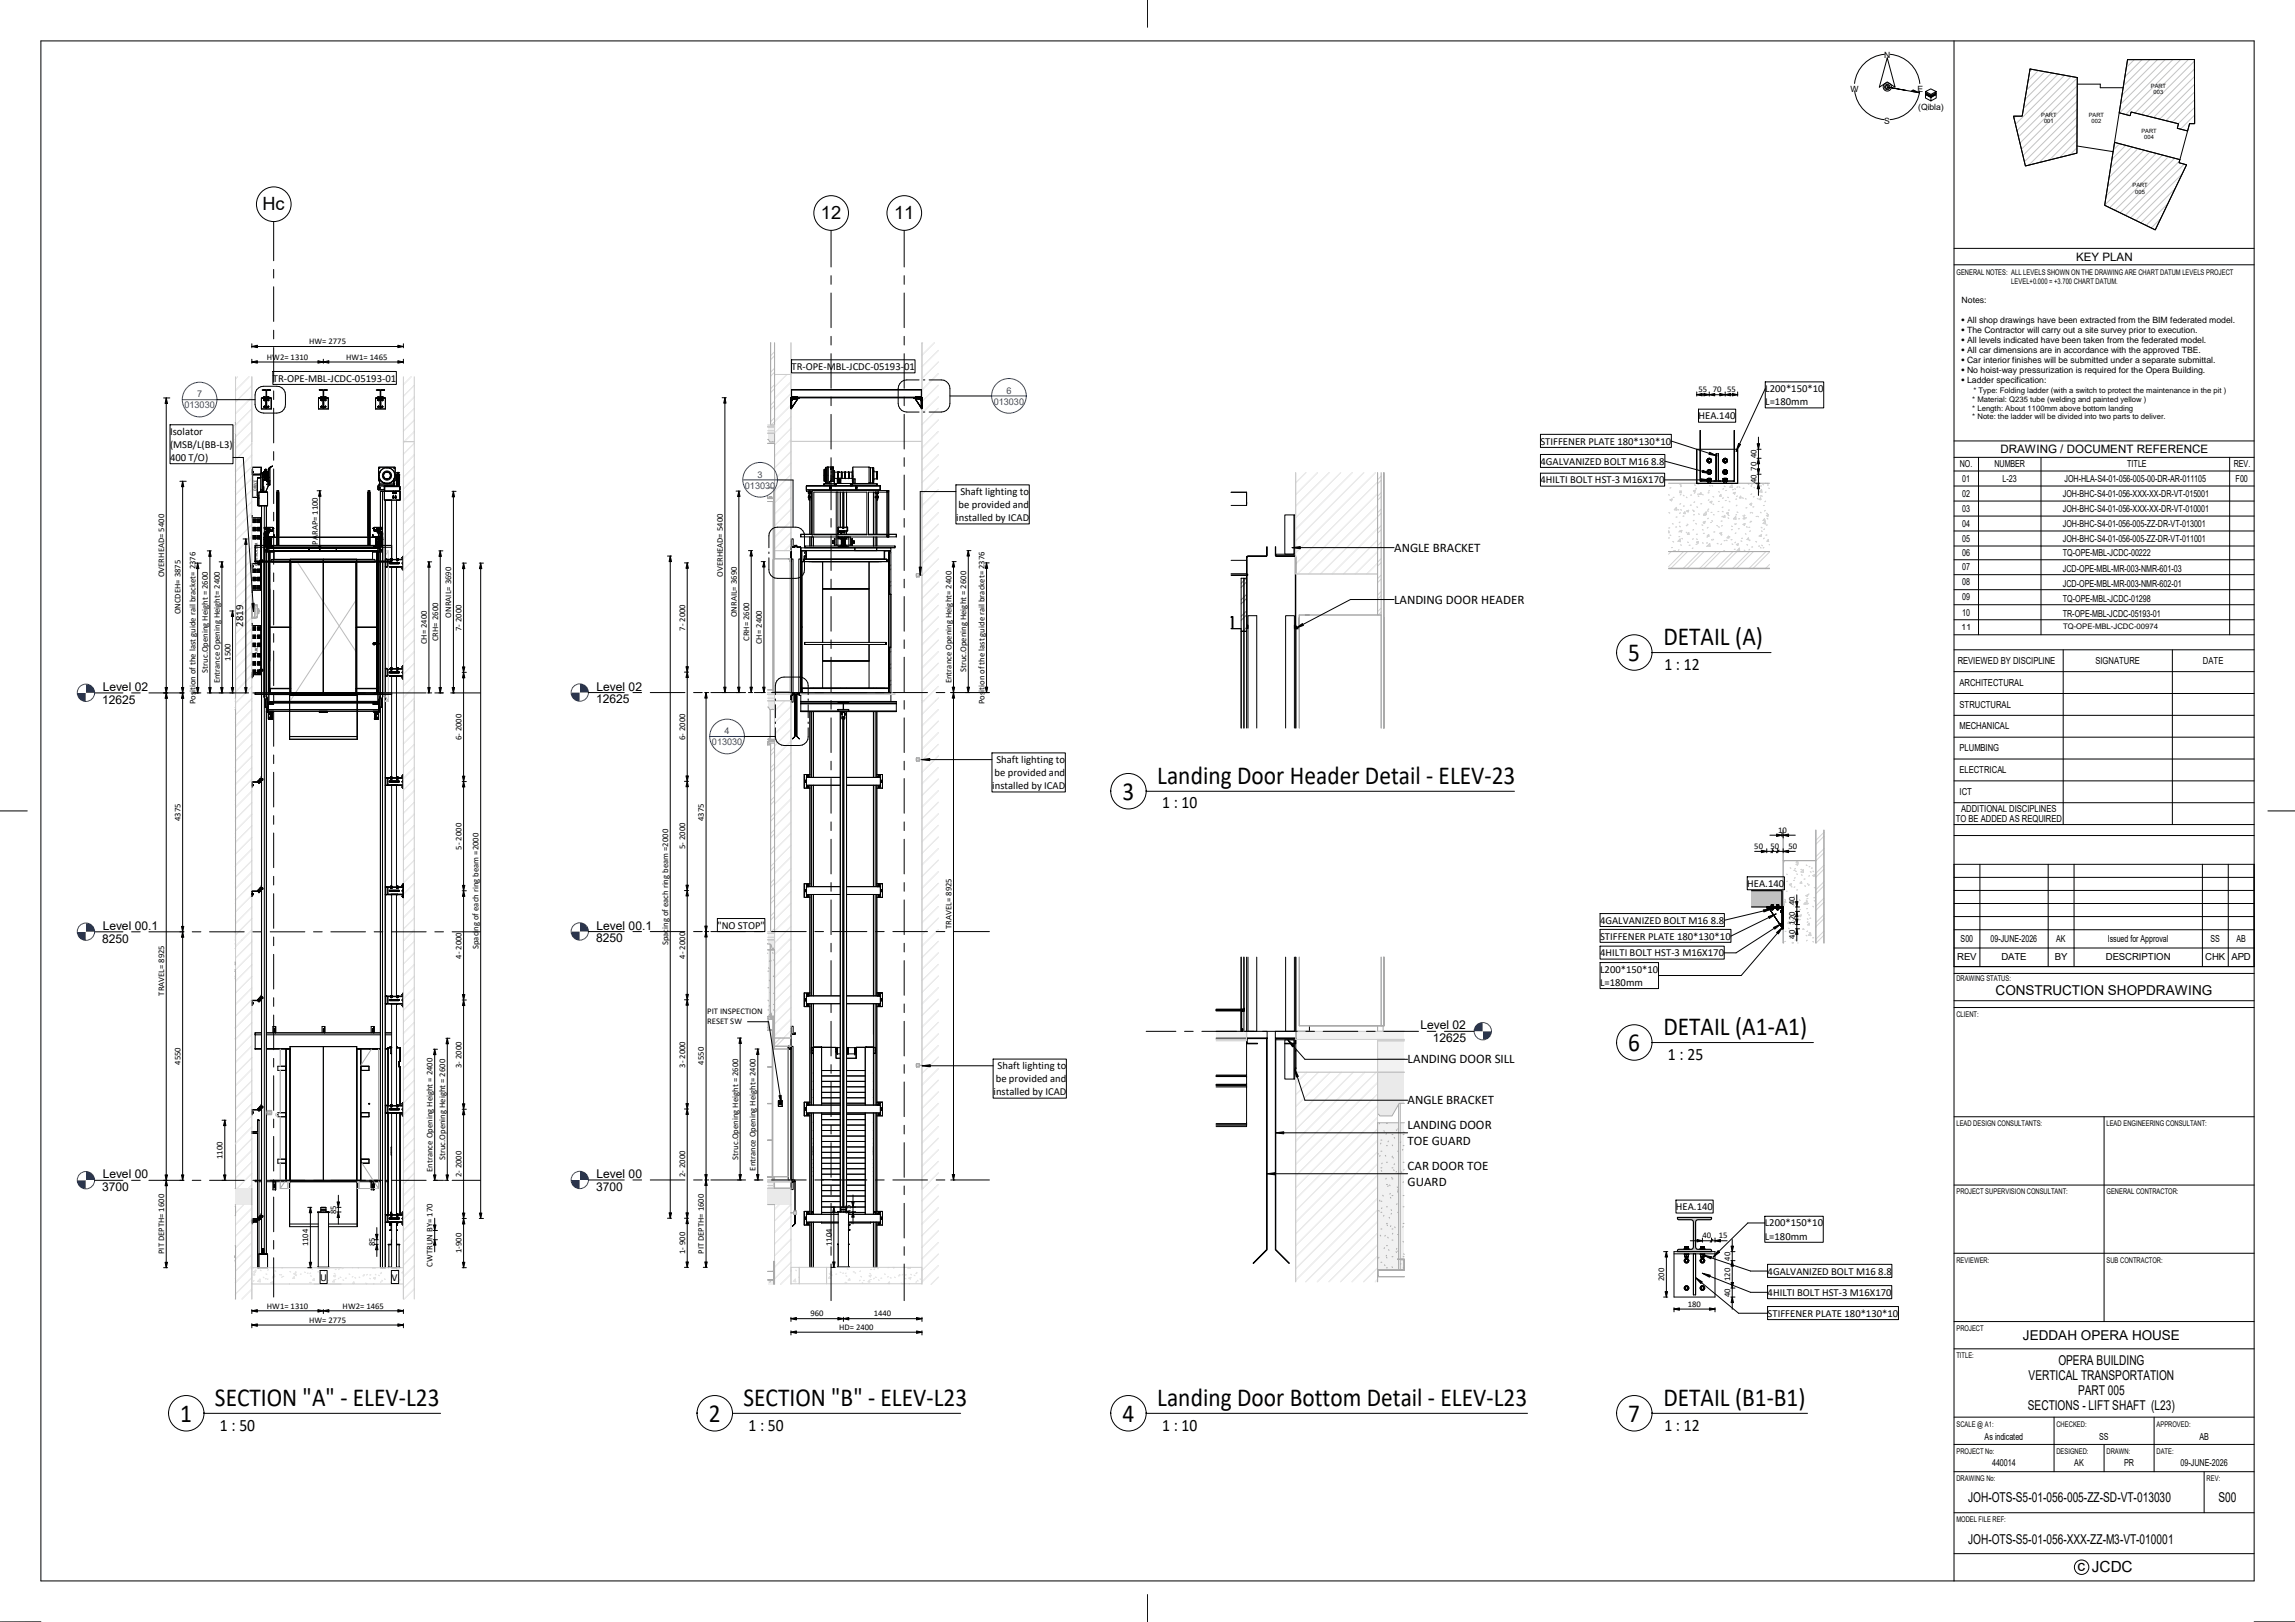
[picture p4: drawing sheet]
<svg xmlns="http://www.w3.org/2000/svg" width="841mm" height="594mm" viewBox="0 0 841 594" stroke-linecap="round" stroke-linejoin="round" font-family="sans-serif">
<defs><g id="words">
<g font-size="9.5">
<text x="609.6" y="236.3">DETAIL (A)</text>
<text x="596.7" y="242.1">5</text>
<text x="424.1" y="287.1">Landing Door Header Detail - ELEV-23</text>
<text x="411.3" y="292.9">3</text>
<text x="609.6" y="379.1">DETAIL (A1-A1)</text>
<text x="596.7" y="385">6</text>
<text x="78.8" y="514.9">SECTION &quot;A&quot; - ELEV-L23</text>
<text x="272.5" y="514.9">SECTION &quot;B&quot; - ELEV-L23</text>
<text x="424.1" y="514.9">Landing Door Bottom Detail - ELEV-L23</text>
<text x="609.6" y="514.9">DETAIL (B1-B1)</text>
<text x="66" y="520.7">1</text>
<text x="259.7" y="520.7">2</text>
<text x="411.3" y="520.7">4</text>
<text x="596.7" y="520.7">7</text>
</g>
<g font-size="6.7">
<text x="96.2" y="77.1">Hc</text>
<text x="300.8" y="80.3">12</text>
<text x="327.6" y="80.3">11</text>
</g>
<g font-size="6.4">
<text x="609.9" y="245.3">1 : 12</text>
<text x="425.9" y="296.1">1 : 10</text>
<text x="611.3" y="388.2">1 : 25</text>
<text x="80.6" y="524">1 : 50</text>
<text x="274.3" y="524">1 : 50</text>
<text x="425.9" y="524">1 : 10</text>
<text x="609.9" y="524">1 : 12</text>
</g>
<text font-size="5.6" x="761.3" y="575.6">c JCDC</text>
<g font-size="5">
<text x="731.3" y="364.4">CONSTRUCTION SHOPDRAWING</text>
<text x="741.3" y="490.7">JEDDAH OPERA HOUSE</text>
<text x="754.3" y="500">OPERA BUILDING</text>
<text x="743.4" y="505.5">VERTICAL TRANSPORTATION</text>
<text x="761.5" y="511">PART 005</text>
<text x="743.1" y="516.5">SECTIONS - LIFT SHAFT (L23)</text>
<text x="721.2" y="550">JOH-OTS-S5-01-056-005-ZZ-SD-VT-013030</text>
<text x="812.9" y="550">S00</text>
<text x="721.2" y="565.6">JOH-OTS-S5-01-056-XXX-ZZ-M3-VT-010001</text>
</g>
<g font-size="4.8">
<text x="510.9" y="202.1">ANGLE BRACKET</text>
<text x="510.9" y="221.1">LANDING DOOR HEADER</text>
<text x="515.8" y="389.5">LANDING DOOR SILL</text>
<text x="515.8" y="404.5">ANGLE BRACKET</text>
<text x="515.8" y="413.6">LANDING DOOR</text>
<text x="515.8" y="419.4">TOE GUARD</text>
<text x="515.8" y="428.6">CAR DOOR TOE</text>
<text x="515.8" y="434.5">GUARD</text>
</g>
<g font-size="4.4">
<text x="37.5" y="257.8">12625</text>
<text x="37.6" y="253.1">Level 02</text>
<text x="218.4" y="257.6">12625</text>
<text x="218.6" y="252.9">Level 02</text>
<text x="37.6" y="340.6">Level 00.1</text>
<text x="218.6" y="340.4">Level 00.1</text>
<text x="37.5" y="345.3">8250</text>
<text x="218.4" y="345.1">8250</text>
<text x="520.5" y="377">Level 02</text>
<text x="525.1" y="381.7">12625</text>
<text x="37.6" y="431.5">Level 00</text>
<text x="218.6" y="431.5">Level 00</text>
<text x="37.5" y="436.3">3700</text>
<text x="218.4" y="436.2">3700</text>
</g>
<g font-size="4.3">
<text x="760.8" y="95.4">KEY PLAN</text>
<text x="733.1" y="165.9">DRAWING / DOCUMENT REFERENCE</text>
</g>
<text font-size="4" x="89.1" y="229.6" transform="rotate(-90 89.1 229.6)">2819</text>
<g font-size="3.9">
<text x="290.1" y="135.5">TR-OPE-MBL-JCDC-05193-01</text>
<text x="100" y="139.8">TR-OPE-MBL-JCDC-05193-01</text>
<text x="646.9" y="143.6">L200*150*10</text>
<text x="646.9" y="148.4">L=180mm</text>
<text x="622.4" y="153.6">HEA.140</text>
<text x="62.3" y="159.3">Isolator</text>
<text x="62.3" y="164.1">(MSB/L(BB-L3)</text>
<text x="564.5" y="162.8">STIFFENER PLATE 180*130*10</text>
<text x="62.3" y="168.8">400 T/O)</text>
<text x="564.5" y="170.2">4GALVANIZED BOLT M16 8.8</text>
<text x="564.5" y="177">4HILTI BOLT HST-3 M16X170</text>
<text x="352" y="181.3">Shaft lighting to</text>
<text x="350.4" y="190.8">installed by ICAD</text>
<text x="351.3" y="186.1">be provided and</text>
<text x="365.2" y="279.5">Shaft lighting to</text>
<text x="364.5" y="284.3">be provided and</text>
<text x="363.6" y="289">installed by ICAD</text>
<text x="640.3" y="324.9">HEA.140</text>
<text x="262.9" y="340.1">&quot;NO STOP&quot;</text>
<text x="586.4" y="338.3">4GALVANIZED BOLT M16 8.8</text>
<text x="586.4" y="344.1">STIFFENER PLATE 180*130*10</text>
<text x="586.4" y="350.3">4HILTI BOLT HST-3 M16X170</text>
<text x="586.4" y="356.3">L200*150*10</text>
<text x="586.4" y="361.1">L=180mm</text>
<text x="365.6" y="391.6">Shaft lighting to</text>
<text x="364.1" y="401.2">installed by ICAD</text>
<text x="364.9" y="396.4">be provided and</text>
<text x="614.2" y="443.3">HEA.140</text>
<text x="646.7" y="449.2">L200*150*10</text>
<text x="646.7" y="454">L=180mm</text>
<text x="647.7" y="466.8">4GALVANIZED BOLT M16 8.8</text>
<text x="117.3" y="469.1">U</text>
<text x="143.4" y="469.1">V</text>
<text x="647.7" y="474.6">4HILTI BOLT HST-3 M16X170</text>
<text x="647.7" y="482.3">STIFFENER PLATE 180*130*10</text>
</g>
<g font-size="3.5">
<text x="718.2" y="171.2">NO.</text>
<text x="730.9" y="171.2">NUMBER</text>
<text x="779.5" y="171.2">TITLE</text>
<text x="818.6" y="171.2">REV.</text>
<text x="719.1" y="176.4">01</text>
<text x="733.8" y="176.5">L-23</text>
<text x="756.5" y="176.4">JOH-HLA-S4-01-056-005-00-DR-AR-011105</text>
<text x="819.3" y="176.4">F00</text>
<text x="719.1" y="181.9">02</text>
<text x="755.9" y="181.9">JOH-BHC-S4-01-056-XXX-XX-DR-VT-015001</text>
<text x="719.1" y="187.4">03</text>
<text x="755.9" y="187.4">JOH-BHC-S4-01-056-XXX-XX-DR-VT-010001</text>
<text x="719.1" y="192.9">04</text>
<text x="755.9" y="192.9">JOH-BHC-S4-01-056-005-ZZ-DR-VT-013001</text>
<text x="719.1" y="198.4">05</text>
<text x="719.1" y="203.5">06</text>
<text x="755.9" y="198.4">JOH-BHC-S4-01-056-005-ZZ-DR-VT-011001</text>
<text x="755.9" y="203.8">TQ-OPE-MBL-JCDC-00222</text>
<text x="719.1" y="208.9">07</text>
<text x="755.9" y="209.4">JCD-OPE-MBL-MR-003-NMR-601-03</text>
<text x="719.1" y="214.4">08</text>
<text x="755.9" y="214.9">JCD-OPE-MBL-MR-003-NMR-602-01</text>
<text x="719.1" y="219.9">09</text>
<text x="755.9" y="220.4">TQ-OPE-MBL-JCDC-01298</text>
<text x="719.1" y="225.6">10</text>
<text x="755.9" y="226.1">TR-OPE-MBL-JCDC-05193-01</text>
<text x="717.4" y="243.2">REVIEWED BY DISCIPLINE</text>
<text x="767.9" y="243.2">SIGNATURE</text>
<text x="807.3" y="243.2">DATE</text>
<text x="718.1" y="251.2">ARCHITECTURAL</text>
<text x="718.1" y="259.2">STRUCTURAL</text>
<text x="718.1" y="267.2">MECHANICAL</text>
<text x="718.1" y="275.2">PLUMBING</text>
<text x="718.1" y="283.2">ELECTRICAL</text>
<text x="718.1" y="291.2">ICT</text>
<text x="718.7" y="297.2">ADDITIONAL DISCIPLINES</text>
<text x="716.7" y="301.2">TO BE ADDED AS REQUIRED</text>
<text x="718.5" y="345">S00</text>
<text x="729.5" y="345">09-JUNE-2026</text>
<text x="753.5" y="345">AK</text>
<text x="772.4" y="345">Issued for Approval</text>
<text x="810" y="345">SS</text>
<text x="819.5" y="345">AB</text>
<text x="717.2" y="351.7">REV</text>
<text x="733.4" y="351.7">DATE</text>
<text x="753" y="351.7">BY</text>
<text x="771.7" y="351.7">DESCRIPTION</text>
<text x="808.1" y="351.7">CHK APD</text>
<text x="727.3" y="527.3">As indicated</text>
<text x="769.3" y="527.3">SS</text>
<text x="806" y="527.3">AB</text>
<text x="730" y="537.1">440014</text>
<text x="760.1" y="537.1">AK</text>
<text x="778.4" y="537.1">PR</text>
<text x="799.1" y="537.1">09-JUNE-2026</text>
</g>
<g font-size="3.4" fill="#003bbd">
<text x="67.6" y="149.6">013030</text>
<text x="72.2" y="145.6">7</text>
<text x="364.2" y="148.3">013030</text>
<text x="368.8" y="144.2">6</text>
<text x="273" y="178.9">013030</text>
<text x="277.6" y="175">3</text>
<text x="265.5" y="268.9">4</text>
<text x="260.9" y="273">013030</text>
</g>
<g font-size="3.2">
<text x="718.8" y="111">Notes:</text>
<text x="718.8" y="118.3">• All shop drawings have been extracted from the BIM federated model.</text>
<text x="718.8" y="122">• The Contractor will carry out a site survey prior to execution.</text>
<text x="718.8" y="125.6">• All levels indicated have been taken from the federated model.</text>
<text x="97.8" y="131.7">HW2= 1310</text>
<text x="113.3" y="126">HW= 2775</text>
<text x="126.8" y="131.7">HW1= 1465</text>
<text x="718.8" y="129.3">• All car dimensions are in accordance with the approved TBE.</text>
<text x="718.8" y="132.9">• Car interior finishes will be submitted under a separate submittal.</text>
<text x="718.8" y="136.6">• No hoist-way pressurization is required for the Opera Building.</text>
<text x="622.5" y="143.7">55</text>
<text x="627.7" y="143.7">70</text>
<text x="632.9" y="143.7">55</text>
<text x="718.8" y="140.2">• Ladder specification:</text>
<text x="643.6" y="167.8" transform="rotate(-90 643.6 167.8)">40</text>
<text x="643.6" y="172.4" transform="rotate(-90 643.6 172.4)">70</text>
<text x="643.6" y="177" transform="rotate(-90 643.6 177)">40</text>
<text x="116.4" y="199.5" transform="rotate(-90 116.4 199.5)">PARAP= 1100</text>
<text x="60.2" y="211.4" transform="rotate(-90 60.2 211.4)">OVERHEAD= 5400</text>
<text x="264.9" y="211.3" transform="rotate(-90 264.9 211.3)">OVERHEAD= 5400</text>
<text x="66.2" y="225" transform="rotate(-90 66.2 225)">ONCDEH= 3875</text>
<text x="165.4" y="226.2" transform="rotate(-90 165.4 226.2)">ONRAIL= 3690</text>
<text x="270" y="226.1" transform="rotate(-90 270 226.1)">ONRAIL= 3690</text>
<text x="169.1" y="231.2" transform="rotate(-90 169.1 231.2)">7- 2000</text>
<text x="251.1" y="231.1" transform="rotate(-90 251.1 231.1)">7- 2000</text>
<text x="718.9" y="230.6">11</text>
<text x="156.4" y="236" transform="rotate(-90 156.4 236)">CH= 2400</text>
<text x="160.6" y="234.9" transform="rotate(-90 160.6 234.9)">CRH= 2600</text>
<text x="274.5" y="234.8" transform="rotate(-90 274.5 234.8)">CRH= 2600</text>
<text x="279.2" y="235.9" transform="rotate(-90 279.2 235.9)">CH= 2400</text>
<text x="84.5" y="242" transform="rotate(-90 84.5 242)">1500</text>
<text x="76.2" y="246.3" transform="rotate(-90 76.2 246.3)">Struc.Opening Height = 2600</text>
<text x="80.5" y="250.3" transform="rotate(-90 80.5 250.3)">Entrance Opening Height= 2400</text>
<text x="348.7" y="250.2" transform="rotate(-90 348.7 250.2)">Entrance Opening Height= 2400</text>
<text x="354" y="246.2" transform="rotate(-90 354 246.2)">Struc.Opening Height = 2600</text>
<text x="71.7" y="258" transform="rotate(-90 71.7 258)">Position of the last guide rail bracket= 2376</text>
<text x="360.7" y="257.9" transform="rotate(-90 360.7 257.9)">Position of the last guide rail bracket= 2376</text>
<text x="169.1" y="271.2" transform="rotate(-90 169.1 271.2)">6- 2000</text>
<text x="251.1" y="271.1" transform="rotate(-90 251.1 271.1)">6- 2000</text>
<text x="66.2" y="300.8" transform="rotate(-90 66.2 300.8)">4375</text>
<text x="257.9" y="300.7" transform="rotate(-90 257.9 300.7)">4375</text>
<text x="651.6" y="305.1">10</text>
<text x="169.1" y="311.2" transform="rotate(-90 169.1 311.2)">5- 2000</text>
<text x="251.1" y="311.1" transform="rotate(-90 251.1 311.1)">5- 2000</text>
<text x="642.9" y="311">50</text>
<text x="648.8" y="311">50</text>
<text x="655.4" y="311">50</text>
<text x="657.7" y="331.6" transform="rotate(-90 657.7 331.6)">40</text>
<text x="348.7" y="340.2" transform="rotate(-90 348.7 340.2)">TRAVEL= 8925</text>
<text x="657.7" y="338.6" transform="rotate(-90 657.7 338.6)">120</text>
<text x="175.4" y="347.6" transform="rotate(-90 175.4 347.6)">Spacing of each ring beam =2000</text>
<text x="244.9" y="346.2" transform="rotate(-90 244.9 346.2)">Spacing of each ring beam =2000</text>
<text x="657.7" y="343.8" transform="rotate(-90 657.7 343.8)">40</text>
<text x="169.1" y="351.2" transform="rotate(-90 169.1 351.2)">4- 2000</text>
<text x="251.1" y="351.1" transform="rotate(-90 251.1 351.1)">4- 2000</text>
<text x="60.2" y="364.7" transform="rotate(-90 60.2 364.7)">TRAVEL= 8925</text>
<text x="259.2" y="371.3">PIT INSPECTION</text>
<text x="259.2" y="375.2">RESET SW</text>
<text x="257.9" y="389.9" transform="rotate(-90 257.9 389.9)">4550</text>
<text x="66.2" y="390" transform="rotate(-90 66.2 390)">4550</text>
<text x="169.1" y="391.2" transform="rotate(-90 169.1 391.2)">3- 2000</text>
<text x="251.1" y="391.1" transform="rotate(-90 251.1 391.1)">3- 2000</text>
<text x="81.6" y="424.5" transform="rotate(-90 81.6 424.5)">1100</text>
<text x="163.1" y="424.9" transform="rotate(-90 163.1 424.9)">Struc.Opening Height = 2600</text>
<text x="270.5" y="424.7" transform="rotate(-90 270.5 424.7)">Struc.Opening Height = 2600</text>
<text x="158.5" y="429.2" transform="rotate(-90 158.5 429.2)">Entrance Opening Height = 2400</text>
<text x="169.1" y="431.2" transform="rotate(-90 169.1 431.2)">2- 2000</text>
<text x="251.1" y="431.1" transform="rotate(-90 251.1 431.1)">2- 2000</text>
<text x="276.9" y="428.8" transform="rotate(-90 276.9 428.8)">Entrance Opening Height= 2400</text>
<text x="123.2" y="444.7" transform="rotate(-90 123.2 444.7)">85</text>
<text x="311.8" y="444.6" transform="rotate(-90 311.8 444.6)">85</text>
<text x="623.9" y="453.6">40</text>
<text x="629.9" y="453.6">15</text>
<text x="60.2" y="459.4" transform="rotate(-90 60.2 459.4)">PIT DEPTH= 1600</text>
<text x="113" y="456.5" transform="rotate(-90 113 456.5)">1104</text>
<text x="137.3" y="456.5" transform="rotate(-90 137.3 456.5)">85</text>
<text x="169.1" y="459" transform="rotate(-90 169.1 459)">1-900</text>
<text x="251.1" y="459.3" transform="rotate(-90 251.1 459.3)">1- 900</text>
<text x="257.9" y="459.3" transform="rotate(-90 257.9 459.3)">PIT DEPTH= 1600</text>
<text x="304.8" y="456.4" transform="rotate(-90 304.8 456.4)">1104</text>
<text x="634" y="461.7" transform="rotate(-90 634 461.7)">40</text>
<text x="158.5" y="463.9" transform="rotate(-90 158.5 463.9)">CWTRUN BY= 170</text>
<text x="609.9" y="469.2" transform="rotate(-90 609.9 469.2)">200</text>
<text x="634" y="469.2" transform="rotate(-90 634 469.2)">120</text>
<text x="97.8" y="479.3">HW1= 1310</text>
<text x="125.6" y="479.3">HW2= 1465</text>
<text x="618.5" y="478.6">180</text>
<text x="634" y="475" transform="rotate(-90 634 475)">40</text>
<text x="113.3" y="484.5">HW= 2775</text>
<text x="297" y="482.1">960</text>
<text x="320.2" y="482.1">1440</text>
<text x="307.5" y="487.1">HD= 2400</text>
</g>
<g font-size="3.1">
<text x="690.4" y="21.4">N</text>
<text x="678.2" y="33.6">W</text>
<text x="702.7" y="33.6">E</text>
<text x="702.9" y="40.2">(Qibla)</text>
<text x="690.5" y="45.4">S</text>
</g>
<g font-size="2.9">
<text x="717" y="100.7">GENERAL NOTES: ALL LEVELS SHOWN ON THE DRAWING ARE CHART DATUM LEVELS PROJECT</text>
<text x="717" y="359.2">DRAWING STATUS:</text>
<text x="717" y="372.4">CLIENT:</text>
<text x="717" y="412.5">LEAD DESIGN CONSULTANTS:</text>
<text x="771.9" y="412.5">LEAD ENGINEERING CONSULTANT:</text>
<text x="717" y="437.5">PROJECT SUPERVISION CONSULTANT:</text>
<text x="771.9" y="437.5">GENERAL CONTRACTOR:</text>
<text x="717" y="462.5">REVIEWER:</text>
<text x="771.9" y="462.5">SUB CONTRACTOR:</text>
<text x="717" y="487.5">PROJECT</text>
<text x="717" y="497.5">TITLE:</text>
<text x="717" y="522.5">SCALE @ A1:</text>
<text x="753.6" y="522.5">CHECKED:</text>
<text x="790.3" y="522.5">APPROVED:</text>
<text x="717" y="532.5">PROJECT No:</text>
<text x="753.6" y="532.5">DESIGNED:</text>
<text x="771.9" y="532.5">DRAWN:</text>
<text x="790.3" y="532.5">DATE:</text>
<text x="717" y="542.5">DRAWING No:</text>
<text x="808.6" y="542.5">REV:</text>
<text x="717" y="557.5">MODEL FILE REF:</text>
</g>
<g font-size="2.8">
<text x="737.1" y="103.9">LEVEL+0.000 = +3.700 CHART DATUM.</text>
<text x="723.2" y="143.9">* Type: Folding ladder (with a switch to protect the maintenance in the pit )</text>
<text x="722.8" y="147.1">* Material: Q235 tube (welding and painted yellow )</text>
<text x="722.8" y="150.4">* Length: About 1100mm above bottom landing</text>
<text x="722.8" y="153.6">* Note: the ladder will be divided into two parts to deliver.</text>
<text x="756" y="230.3">TQ-OPE-MBL-JCDC-00974</text>
</g>
<g font-size="2.1">
<text x="788.2" y="32.1">PART</text>
<text x="789.2" y="34.5">003</text>
<text x="748" y="42.8">PART</text>
<text x="749" y="45.2">001</text>
<text x="765.5" y="42.7">PART</text>
<text x="766.5" y="45.1">002</text>
<text x="784.8" y="48.6">PART</text>
<text x="785.7" y="51">004</text>
<text x="781.5" y="68.5">PART</text>
<text x="782.5" y="70.9">005</text>
</g>
<g font-size="1.6">
<text x="94" y="179.7" transform="rotate(-90 94 179.7)">DRIVE</text>
<text x="94.5" y="207.3" transform="rotate(-90 94.5 207.3)">CONTROLLER</text>
<text x="94.5" y="239.4" transform="rotate(-90 94.5 239.4)">ARO</text>
</g>
</g></defs>
<path d="M281.3 344.2h2.5v3.2h-2.5z" fill="#eaeaea"/>
<g fill="#fff">
<path d="M289.9 464.2h48v6h-48z"/>
<path d="M283.8 344.2h6.1v36h-6.1z"/>
<path d="M337.9 369.2h6v66h-6z"/>
</g>
<path d="M281.3 256.7h2.5v3.2h-2.5z" fill="#eaeaea"/>
<g fill="#fff">
<path d="M283.8 137.2h6.1v24.5h-6.1z"/>
<path d="M337.9 435.2h6v35.3h-6z"/>
<path d="M283.8 435.2h6.1v35.3h-6.1z"/>
<path d="M283.8 161.7h6.1v40h-6.1z"/>
<path d="M283.8 256.7h6.1v87.5h-6.1z"/>
</g>
<path d="M281.3 435.2h8.5v6h-8.5z" fill="#eaeaea"/>
<g fill="#fff">
<path d="M337.9 125.6h6v33.1h-6z"/>
<path d="M337.9 158.7h6v98h-6z"/>
<path d="M337.9 256.7h6v112.5h-6z"/>
</g>
<path d="M281.3 158.7h2.5v3.2h-2.5z" fill="#eaeaea"/>
<g fill="#f2f2f2">
<path d="M281.3 341.9h2.5v1.4h-2.5z"/>
<path d="M281.3 343.3h2.5v.9h-2.5z"/>
</g>
<g fill="#fff">
<path d="M325.9 202h.6v51.7h-.6z"/>
<path d="M293.5 202h.2v3.9h-.2z"/>
<path d="M325.7 202h.2v50.1h-.2z"/>
<path d="M293.7 202h.2v3.9h-.2z"/>
<path d="M283.5 178.6h.3v26.1h-.3z"/>
<path d="M282.4 272.2h1.4v69h-1.4z"/>
<path d="M282.4 272.2v69z"/>
<path d="M282.4 125.6h1.4v30.1h-1.4z"/>
<path d="M282.4 125.6v30.1z"/>
</g>
<g fill="#f2f2f2">
<path d="M281.3 254.4h2.5v1.3h-2.5z"/>
<path d="M281.3 255.7h2.5v1h-2.5z"/>
</g>
<g fill="#fff">
<path d="M281.3 372.9h.2v3.4h-.2z"/>
<path d="M283.5 462h.3v8.5h-.3z"/>
</g>
<path d="M283.7 432.9v2.3" fill="none" stroke="#f1f1f1" stroke-width=".38"/>
<path d="M281.3 347.9h2.5v24.5h-2.5z" fill="#f1f1f1"/>
<path d="M283.5 373.4h.3v10h-.3z" fill="#fff"/>
<g fill="#e2e2e2">
<path d="M281.3 271.9h1.1v.9h-1.1z"/>
<path d="M281.3 270.8h2.4v.8h-2.4z"/>
</g>
<path d="M281.3 432.2h8.5v.6h-8.5z" fill="#f2f2f2"/>
<path d="M281.3 432.9h8.5" fill="none" stroke="#f2f2f2" stroke-width=".37"/>
<g fill="#f2f2f2">
<path d="M281.3 432.9h2.2v1.3h-2.2z"/>
<path d="M281.3 434.2h2.2v1h-2.2z"/>
</g>
<path d="M281.3 254.3h2.5" fill="none" stroke="#f2f2f2" stroke-width=".37"/>
<path d="M281.3 253.7h8.6v.6h-8.6z" fill="#f2f2f2"/>
<path d="M281.3 156.3h2.5" fill="none" stroke="#f2f2f2" stroke-width=".37"/>
<g fill="#f2f2f2">
<path d="M281.3 155.7h2.5v.6h-2.5z"/>
<path d="M293.5 253.7h34.5v.6h-34.5z"/>
<path d="M281.3 341.2h2.6v.6h-2.6z"/>
</g>
<path d="M293.5 254.3h34.5" fill="none" stroke="#f2f2f2" stroke-width=".37"/>
<g fill="#f2f2f2">
<path d="M281.3 156.4h2.5v1.4h-2.5z"/>
<path d="M281.3 157.8h2.5v.9h-2.5z"/>
</g>
<path d="M283 377.4l.2 .9z" fill="#edddbd"/>
<path d="M281.3 468.8h2.2v1.7h-2.2z" fill="#f1f1f1"/>
<g fill="#fff">
<path d="M283.8 380.2h6.1v3h-6.1z"/>
<path d="M283 378.3l.2 5.9z"/>
</g>
<g fill="none" stroke="#ccc" stroke-width=".37">
<path d="M283.8 125.6v11.6h6.1v24.5v40h-6.1v-64.5h6.1M284.1 137.2l-.3 .2M288.4 137.2l-4.6 4.4M289.9 139.9l-6.1 6M289.9 125.6v20.1M338.1 125.6l-.2 .3M342.4 125.6l-4.5 4.5M343.9 128.4l-6 5.9M343.9 132.6l-6 6M343.9 136.8l-6 6M281.3 157.8h2.5M281.3 155.7h2.5v.6h-2.5h2.5l-2.5 .1h2.5v2.3h-2.5"/>
<path d="M289.9 144.1l-6.1 6.1M289.9 148.4l-6.1 6M289.9 152.7l-6.1 5.9M289.9 149.7v12h48v-36.1v131.1M289.9 156.9l-6.1 6M343.9 141.1l-6 6M343.9 145.3l-6 6M343.9 149.6l-6 5.9M343.9 153.8l-6 6M343.9 158l-6 6M289.9 165.4l-6.1 6M289.9 169.6l-6.1 6"/>
<path d="M289.9 173.9l-6.1 6M289.9 178.1l-6.1 6M289.9 161.1l-6.1 6M343.9 162.3l-6 6M343.9 166.5l-6 6M343.9 170.8l-6 6M343.9 175l-6 6M343.9 179.3l-6 6M289.9 197.4v-35.7h48v95M289.9 182.3l-6.1 6M289.9 186.6l-6.1 6M289.9 190.8l-6.1 6"/>
<path d="M289.9 195.1l-6.1 6M289.9 199.3l-2.4 2.4M337.9 182.1v4M343.9 183.5l-6 6M343.9 187.7l-6 6M343.9 192l-6 6M343.9 196.3l-6 5.9M289.9 201.7h-6.1v3M289.9 200.4h.1M343.9 213.2l-6 6M343.9 200.5l-6 6M343.9 204.7l-6 6"/>
<path d="M343.9 209l-6 6M343.9 217.5l-6 5.9M343.9 230.2l-6 6M343.9 221.7l-6 6M343.9 225.9l-6 6M343.9 234.4l-6 6M343.9 238.7l-6 5.9M281.3 255.7h2.5M281.3 253.7h8.6v.6h-8.6h2.5l-2.5 .1h2.5v2.3h-2.5M283.8 254.3v125.9h6.1v-123.5h-6.1h6.1M283.8 253.3v.4M287.7 256.7l-3.9 3.8"/>
<path d="M289.9 258.7l-6.1 6M289.9 257.2v118.7M293.5 253.7h34.5v.6h-34.5zM293.5 254.3l34.5 .1zM337.9 256.7v213.7M343.9 242.9l-6 6M343.9 247.1l-6 6.1M343.9 259.9l-6 6M343.9 251.4l-6 6M343.9 255.7l-6 5.9M289.9 263l-6.1 5.9M289.9 267.2l-6.1 6"/>
<path d="M289.9 271.4l-6.1 6.1M289.9 275.7l-6.1 6M289.9 280l-6.1 5.9M343.9 268.4l-6 6M343.9 264.1l-6 6M343.9 272.6l-6 6M343.9 276.9l-6 5.9M289.9 284.2l-6.1 6M289.9 288.4l-6.1 6M289.9 292.7l-6.1 6M289.9 296.9l-6.1 6M343.9 285.3l-6 6"/>
<path d="M343.9 281.1l-6 6M343.9 289.6l-6 6M343.9 293.8l-6 6M343.9 298.1l-6 5.9M289.9 301.2l-6.1 5.9M289.9 305.4l-6.1 6M289.9 309.6l-6.1 6M289.9 313.9l-6.1 6M289.9 318.1l-6.1 6M343.9 302.3l-6 6M343.9 306.6l-6 5.9M343.9 310.8l-6 6"/>
<path d="M343.9 315l-6 6M343.9 319.3l-6 6M289.9 322.4l-6.1 6M289.9 326.6l-6.1 6M289.9 330.8l-6.1 6M289.9 335.1l-6.1 6M289.9 339.3l-6.1 6.1M343.9 323.5l-6 6M343.9 327.8l-6 6M343.9 332l-6 6M343.9 336.3l-6 6M281.3 343.3h2.5"/>
<path d="M281.3 341.2h2.6v.6h-2.6M281.3 341.9h2.5v2.3h-2.5M289.9 347.8l-6.1 6M289.9 352l-6.1 6.1M289.9 356.3l-6.1 6M289.9 343.6l-6.1 6M337.9 344.2v91M343.9 340.5l-6 6M343.9 344.8l-6 5.9M343.9 349l-6 6M343.9 353.2l-6 6M343.9 357.5l-6 6"/>
<path d="M289.9 360.6l-6.1 6M289.9 364.8l-6.1 6M289.9 369l-6.1 6M289.9 373.3l-6.1 6M289.9 378.9v.1M289.9 377.5l-2.7 2.7M343.9 370.2l-6 6M343.9 374.4l-6 6M343.9 378.7l-6 6M343.9 361.7l-6 6M343.9 366l-6 5.9M343.9 382.9l-6 6"/>
<path d="M343.9 387.2l-6 5.9M343.9 391.4l-6 6M343.9 395.6l-6 6.1M343.9 399.9l-6 6M343.9 404.2l-6 5.9M343.9 408.4l-6 6M343.9 412.6l-6 6M343.9 416.9l-6 6M281.3 434.2h2.2M281.3 432.2h8.5v.6h-8.5h8.5l-8.5 .1h2.2v2.3h-2.2M289.8 435.2l.1 9M289.9 436.9l-.1 .1"/>
<path d="M343.9 421.1l-6 6M343.9 425.4l-6 5.9M343.9 438.1l-6 6M343.9 433.8l-6 6M343.9 429.6l-6 6M283.8 441.2v29.2M285.6 441.2l-1.8 1.7M289.9 449.7l-6.1 6M289.9 441.2l-6.1 6M289.9 445.4l-6.1 6M289.9 453.9l-6.1 6M289.9 458.1l-6.1 6"/>
<path d="M289.9 444.2v26.2M343.9 442.3l-6 6M343.9 446.6l-6 6M343.9 450.8l-6 6M343.9 455.1l-6 6M343.9 459.3l-6 6M289.9 462.4l-6.1 6M289.9 464.2h3v6h-3zM289.9 466.6l-3.9 3.8M292.9 464.2v6h10v-6h35v6h-35v-6zM343.9 463.6l-6 5.9M343.9 467.8l-2.7 2.6"/>
</g>
<g fill="none" stroke="#f2f2f2" stroke-width=".37">
<path d="M284.1 137.2l-.3 .2M288.4 137.2l-4.6 4.4M289.9 139.9l-6.1 6M338.1 125.6l-.2 .3M342.4 125.6l-4.5 4.5M343.9 128.4l-6 5.9M343.9 132.6l-6 6M343.9 136.8l-6 6M289.9 144.1l-6.1 6.1M289.9 148.4l-6.1 6M289.9 152.7l-6.1 5.9M289.9 156.9l-6.1 6"/>
<path d="M343.9 141.1l-6 6M343.9 145.3l-6 6M343.9 149.6l-6 5.9M343.9 153.8l-6 6M343.9 158l-6 6M289.9 165.4l-6.1 6M289.9 169.6l-6.1 6M289.9 173.9l-6.1 6M289.9 178.1l-6.1 6M289.9 161.1l-6.1 6M343.9 162.3l-6 6M343.9 166.5l-6 6"/>
<path d="M343.9 170.8l-6 6M343.9 175l-6 6M343.9 179.3l-6 6M289.9 182.3l-6.1 6M289.9 186.6l-6.1 6M289.9 190.8l-6.1 6M289.9 195.1l-6.1 6M289.9 199.3l-2.4 2.4M343.9 183.5l-6 6M343.9 187.7l-6 6M343.9 192l-6 6M343.9 196.3l-6 5.9"/>
<path d="M343.9 213.2l-6 6M343.9 200.5l-6 6M343.9 204.7l-6 6M343.9 209l-6 6M343.9 217.5l-6 5.9M343.9 230.2l-6 6M343.9 221.7l-6 6M343.9 225.9l-6 6M343.9 234.4l-6 6M343.9 238.7l-6 5.9M287.7 256.7l-3.9 3.8M289.9 258.7l-6.1 6"/>
<path d="M343.9 242.9l-6 6M343.9 247.1l-6 6.1M343.9 259.9l-6 6M343.9 251.4l-6 6M343.9 255.7l-6 5.9M289.9 263l-6.1 5.9M289.9 267.2l-6.1 6M289.9 271.4l-6.1 6.1M289.9 275.7l-6.1 6M289.9 280l-6.1 5.9M343.9 268.4l-6 6M343.9 264.1l-6 6"/>
<path d="M343.9 272.6l-6 6M343.9 276.9l-6 5.9M289.9 284.2l-6.1 6M289.9 288.4l-6.1 6M289.9 292.7l-6.1 6M289.9 296.9l-6.1 6M343.9 285.3l-6 6M343.9 281.1l-6 6M343.9 289.6l-6 6M343.9 293.8l-6 6M343.9 298.1l-6 5.9M289.9 301.2l-6.1 5.9"/>
<path d="M289.9 305.4l-6.1 6M289.9 309.6l-6.1 6M289.9 313.9l-6.1 6M289.9 318.1l-6.1 6M343.9 302.3l-6 6M343.9 306.6l-6 5.9M343.9 310.8l-6 6M343.9 315l-6 6M343.9 319.3l-6 6M289.9 322.4l-6.1 6M289.9 326.6l-6.1 6M289.9 330.8l-6.1 6"/>
<path d="M289.9 335.1l-6.1 6M289.9 339.3l-6.1 6.1M343.9 323.5l-6 6M343.9 327.8l-6 6M343.9 332l-6 6M343.9 336.3l-6 6M289.9 347.8l-6.1 6M289.9 352l-6.1 6.1M289.9 356.3l-6.1 6M289.9 343.6l-6.1 6M343.9 340.5l-6 6M343.9 344.8l-6 5.9"/>
<path d="M343.9 349l-6 6M343.9 353.2l-6 6M343.9 357.5l-6 6M289.9 360.6l-6.1 6M289.9 364.8l-6.1 6M289.9 369l-6.1 6M289.9 373.3l-6.1 6M289.9 377.5l-2.7 2.7M343.9 370.2l-6 6M343.9 374.4l-6 6M343.9 378.7l-6 6M343.9 361.7l-6 6"/>
<path d="M343.9 366l-6 5.9M343.9 382.9l-6 6M343.9 387.2l-6 5.9M343.9 391.4l-6 6M343.9 395.6l-6 6.1M343.9 399.9l-6 6M343.9 404.2l-6 5.9M343.9 408.4l-6 6M343.9 412.6l-6 6M343.9 416.9l-6 6M289.9 436.9l-.1 .1M343.9 421.1l-6 6"/>
<path d="M343.9 425.4l-6 5.9M343.9 438.1l-6 6M343.9 433.8l-6 6M343.9 429.6l-6 6M285.6 441.2l-1.8 1.7M289.9 449.7l-6.1 6M289.9 441.2l-6.1 6M289.9 445.4l-6.1 6M289.9 453.9l-6.1 6M289.9 458.1l-6.1 6M343.9 442.3l-6 6M343.9 446.6l-6 6"/>
<path d="M343.9 450.8l-6 6M343.9 455.1l-6 6M343.9 459.3l-6 6M289.9 462.4l-6.1 6M289.9 466.6l-3.9 3.8M343.9 463.6l-6 5.9M343.9 467.8l-2.7 2.6"/>
</g>
<g fill="none" stroke="#d4d4d4" stroke-width=".37">
<path d="M282.5 125.6l-.1 .2M283.8 128.8l-1.4 1.5M283.8 134.9l-1.4 1.5M283.8 130.3l-1.4 1.5M283.8 136.3l-1.4 1.5M283.8 154.4l-1.2 1.3M283.8 140.9l-1.4 1.5M283.8 146.9l-1.4 1.5M283.8 153l-1.4 1.5M283.8 142.4l-1.4 1.4M283.8 148.4l-1.4 1.5M283.8 178.6l-.3 .4"/>
<path d="M283.8 189.2l-.2 .2M283.8 195.2l-.2 .3M283.8 184.6l-.2 .3M283.8 190.6l-.2 .3M283.8 196.7l-.2 .2M283.8 183.1l-.3 .5M283.8 201.3l-.2 .2M283.8 202.7l-.2 .3M283.8 273.7l-1.4 1.5M283.8 279.7l-1.4 1.5M283.8 275.1l-1.4 1.5M283.8 285.8l-1.4 1.4"/>
<path d="M283.8 291.8l-1.4 1.5M283.8 297.8l-1.4 1.5M283.8 281.2l-1.4 1.5M283.8 287.2l-1.4 1.5M283.8 293.2l-1.4 1.6M283.8 299.3l-1.4 1.5M283.8 303.9l-1.4 1.5M283.8 309.9l-1.4 1.5M283.8 315.9l-1.4 1.5M283.8 305.3l-1.4 1.5M283.8 311.4l-1.4 1.4M283.8 317.4l-1.4 1.5"/>
<path d="M283.8 321.9l-1.4 1.6M283.8 328l-1.4 1.5M283.8 334.1l-1.4 1.4M283.8 323.4l-1.4 1.5M283.8 329.5l-1.4 1.5M283.8 335.5l-1.4 1.5M283.8 340.1l-1.1 1.1M281.3 374.4l.2 .2M281.3 372.9l.2 .2M281.5 374.1h.1M283.2 378.5h-.2M283.8 376.3l-.3 .4"/>
<path d="M283.8 377.7l-.3 .4M283.2 383l-.2 .1M286 380.2l-2.5 2.5M287.4 380.2l-3 3M289.9 382.4l-.9 .8M283.8 466.8l-.3 .4M283.8 462.2l-.3 .4M283.8 468.3l-.3 .4"/>
</g>
<g fill="none" stroke="#aaa" stroke-width=".37">
<path d="M282.4 125.6v30.1h1.4v-30.1M282.4 125.6v30.1M281.3 158.7h2.5v3.2h-1.7l-.5-.9h-.3M281.3 162.4h2.5v42.3M281.3 182.1h.9M281.3 181.9h.1M281.3 182.2h.1M281.3 181.9v.3v-.3M281.3 183.7h2.1v.4M282.2 181.9h.4h-.4M282.2 182.2h.4h-.4M282.2 181.9v.3v-.3"/>
<path d="M282.6 181.9v.3M282.6 182.1h.8v.5h-2.1M282.9 182.6h.1M282.9 182.6h.5v-.5v.5zM283.4 184.1v69.2zM283.4 184.1h.2v69.2h-.2h.2v-48.6h6M283.5 184.1v-5.5h.3v26.1M283.5 184.1v-5.5h-2.2h2.5v26.1M289.6 204.7v48.6zM335.8 211.3h1M335.8 210.3v.8v-.8M335.8 210.1v1.2v-1.2"/>
<path d="M335.8 210.1h.1M336 210.1h.8h-.8v1.2zM336.8 210.1v.5l1.1 .1h-1.1v.6zM281.3 256.7h2.5v3.2h-1.7l-.5-.9h-.3M281.3 252.7h2.1M282.2 259.9v11.4l.1-11.4M283.4 253.3h6.2M283.8 253.3v.4h-.3v-.4v.4h-2.2M283.8 256.5v.2M281.3 270.8h.9M281.3 272.2h.1M281.3 272.6h.1"/>
<path d="M281.3 272.2v.4M281.3 271.9l1.1 .4M281.3 271.7h2.5M281.3 272.8h1.1M281.9 270.4h.3h-.3v.7h.3h-.3zM281.9 270.4h.3h-.3M281.9 270.4v.8h.5h-.5v-.8h.5zM281.9 271.1h.1M281.9 270.4h.1M282.1 271.4l-.8 .2M282.3 270.8h1.5M282.3 270.4h.1"/>
<path d="M282.4 272.2h1.4v69h-1.4zM282.4 270.4h.1M282.4 271.2h.1M282.4 272.2v69M282.5 271.2h1.3M283.8 271.2v.5zM283.8 270.8l-.8 .3M283.8 270.8l-2.5 .8M335.8 278.8h1M335.8 277.8v.8v-.8M335.8 277.6v1.2v-1.2M335.8 277.6h.1"/>
<path d="M336 277.6h.8h-.8v1.2zM336.8 277.6v.5l1.1 .2h-1.1v.5zM281.3 344.2h2.5v3.2h-.6M281.3 347.9h.9M281.3 345.5v.2M281.3 345.8l1.1 .1 .5 1.4 .2 .1M281.3 349.1v.1M281.4 355.7h.3M281.6 354.5l.2 .3M281.9 359l.2 .3M282.1 351.9l-.2 .3M282.2 345.8v26.6"/>
<path d="M282.3 347.9h1.5h-1.5M282.3 345.9v26.5M282.4 351.7l.2 .3M283.1 348.9l.2 .3M283.4 351.6h.4M283.5 357.4l-.1 .3M283.8 347.9v24.3v-24.3M281.3 372.4h.2zM281.3 372.4h2.2v.5v-.5h-.5M281.3 372.4h1.7v.5v-.5M281.4 361.8h.3M281.4 369.9h.3"/>
<path d="M281.4 366.3l.2 .3M281.5 372.9v4.5h-.2M282 368.3l-.2 .3M282.2 377.1h.4zM282.2 377.4h.4zM282.2 377.1v.3M282.2 363.5v.1M282.2 372.2l-.7 .2M282.2 371.6h.1M282.3 377.1h.5zM282.3 377.4h.5zM282.3 377.1v.3"/>
<path d="M282.3 363.8h.1M282.4 371.6h.1M282.4 371.6h.2v.8h-.2h.2v-.8zM282.5 371.6v.8M282.5 372.2l-1 .2M282.6 371.6h-.3M282.6 372.4h.1M282.7 372.2h1.1v1.2h-.3v10.8v-.8h.3v-10h-.3v10h.3v.8M282.7 372.4v-.8v.8M282.7 371.1l-.1 .2M282.8 377.1v.3M283 372.4v.5v-.5"/>
<path d="M283 377.4h.2M283 377.4v53.6zM283.2 377.4v.9M283.2 373.4h-1.7h1.7v4M283.4 363.8h.4M283.4 367.9h.4M283.5 369.8l.1 .3M283.5 372.9h-2.2h.2v3.4h-.2M281.3 390.7h1.7M281.3 390.8h1.7M283.2 384.2l-.2-5.9v52.7v-46.8h5.8M283.2 384.2h5.6v46.8h-5.6z"/>
<path d="M283.8 383.2h5M283.8 380.2h6.1v3h-6.1zM289.2 383.2h.7M335.8 390.6v-.8v.8M335.8 390.8v-1.2v1.2M335.8 389.6h1M336 389.6l-.2 1.2zM336 390.8h.8M336.8 389.6v.5l1.1 .2h-1.1v.5zM281.3 404.2h1.7M281.3 417.6h1.7M281.3 417.7h1.7"/>
<path d="M281.3 431h2.1l.1 1.2h-.5v-1M281.3 431h1.7M281.3 431.2h2.1M281.3 435.2h8.5M283 431h.5v.2h-.5h.4zM283.5 431v1.2h.3v-1.2M283.5 431h5.3M283.5 431.2h-2.2h1.7v1h-1.7M283.5 434.9h.3M283.8 435v.2M289.9 432.7v2.5h-6.1v-2.3M281.3 441.2h2.5"/>
<path d="M289.9 444.2h1v-.6v1.2v-.6zM290.9 443.6h.9M291.8 443.6v1.2h-.9h1M291.9 443.8v.8v-.8M291.9 443.6v1.2v-1.2M291.9 443.6h.1M281.3 465.7h2.1l.1-.5v.5zM281.3 468.8h2.2h-2.2M282.3 469.3l-.2 .3M283.5 470.4v-8.4h.3v8.4M283.5 462h.1"/>
</g>
<g fill="none" stroke="#e5e5e5" stroke-width=".37">
<path d="M289.9 465.5v.3M290 465.2h-.1M291.5 468.5l.1 1-.9-.2zM291.6 465.2l.3 .2M292.7 467.8l.2 .2M303.9 466.5l.7-.3-.2 .7zM304 467.6l.2 .6h-.6zM304.5 465.8l.3 .2M304.6 467.1l.2 .1M304.9 466.9l-.2 .2M306.6 466.6l-.3 .1M307.8 465.9l.3 .2"/>
<path d="M309.2 466.3h-.4M309.9 469.6l-.2 .3M310 467.3l.3 .1M310 466.3l-.2 .2M310.3 469.8l-.3 .1M310.5 464.7l.2 .2M311.3 468.2l.1 .7-.5-.1zM313 465.8h-.3M313.3 466.1l.3 .2M315.2 468.9l-.2 .2M315.3 465.5l-.2 .2M315.4 467.5l.3 .2"/>
<path d="M316 469.8l.2 .2M316.7 469h-.3M318.5 467.3l.7-.2-.2 .6zM318.6 468.9l.1 .6h-.6zM318.7 466.4l.3 .2M319.3 468.6l-.4 .1M319.4 464.9l-.3 .1M320.4 468.2l-.2 .2M320.5 464.8l-.2 .2M320.8 467.7l.3 .2M321.9 468.8l.3 .2M321.9 464.6l-.3 .1"/>
<path d="M323.1 468.1l-.3 .1M324.1 466.6l.3 .2M325.5 467.5l-.2 .2M325.6 464.2l-.2 .2M325.9 469.5l.1 .7-.6-.1zM326.3 468l.3 .1M327.6 464.2l-.1 .2-.2-.2M327.8 467.7l.3 .3M329.6 467.3h-.4M329.6 466.8l.3 .2M330.2 469.9l.3 .3M330.7 470.2h-.1"/>
<path d="M330.8 466.8l-.2 .2M331.7 468.2l.3 .2M332.1 466.9l-.3 .1M333.1 468.1l.7-.2-.2 .6zM333.2 470.2h.1M333.6 464.2v.4l-.9-.1 .3-.3M333.8 466.7l.2 .2M335 467.1l.3 .1M335.9 469.4l-.2 .2M336 466.4l-.4 .1M336 466l-.2 .3M336.2 468.9l.2 .3"/>
<path d="M337.1 468.4l.3 .2"/>
</g>
<g fill="none" stroke="#808080" stroke-width=".37">
<path d="M293.9 203.3l-.4 .4M293.9 204.8l-.4 .4M326.5 206.9l-.8 .8M326.5 213l-.8 .8M326.5 202.4l-.8 .8M326.5 208.4l-.8 .8M326.5 214.4l-.8 .8M326.5 237.1l-.8 .8M326.5 238.6l-.8 .8M326.5 243.2l-.8 .8M326.5 249.2l-.8 .8M326.5 244.6l-.8 .8"/>
<path d="M326.5 250.7l-.8 .8"/>
</g>
<g fill="none" stroke="#000" stroke-width=".37">
<path d="M289.9 145.7h3l-.1 .2h-2.7l-.2 3.8zM289.9 145.7h3l-.1 .2h-2.7l-.2 3.8v-4v4l.2-.1v-3.7h2.7l.1-.2zM289.9 146.3v.3zM289.9 148.8v.2zM289.9 146.6h.4M289.9 146.3h.4M289.9 148.8h.4M290.1 148.7h.2M290.1 146.3h.1M290.1 145.9v.1M290.1 149.6l-.2 .1M290.1 146.5v.1"/>
<path d="M290.1 148.8v.2M290.1 145.9v.4M290.1 146.6h.1M290.1 148.8v.1M290.1 148.9v.1M290.1 146.3v.2M290.1 142.7v2.8M290.1 146.3v.3zM290.1 148.8v.2zM290.1 146.3v.4zM290.1 146.6v2.2M290.1 149.1h.1"/>
<path d="M290.1 142.9h47.6M290.1 142.7h47.6M290.1 145.5h47.6M290.1 145.7h47.6M290.1 145.9h2.4h-2.4v3.6l2.4-3.6-2.4 3.6zM290.1 145.9h.6M290.1 145.9h.1M290.1 146.3v.3M290.1 148.9h.1M290.1 148.7v.2zM290.1 148.7h.1M290.1 148.7v.3"/>
<path d="M290.1 146.5h.2M290.1 148.9h.2M290.2 146.3h.1M290.2 146.5h.1M290.2 146.6h.1M290.3 149h.1M290.3 148.9h.1M290.3 148.7h.1M290.3 146.6l-.2 .1M290.3 146.4v.1M290.3 146.3v.3M290.3 146.5v.1"/>
<path d="M290.3 148.8v.1M290.3 148.7v.3M290.3 146.3v.2M290.3 148.9l-.4 .1M290.3 146.3v.3zM290.3 148.8v.2zM290.3 148.7v.4zM290.3 149.1h.1M290.7 145.4h.2M290.7 145.2l.2 .3M290.7 145.9h.1M290.7 145.9h.3z"/>
<path d="M290.7 145.9v.2M290.7 145.9h.3M290.7 145.4h.3zM290.7 145.5h.3zM290.7 145.2h.3zM290.7 146.1h.3zM290.7 145.4h.1M290.7 145.9h1M290.7 146.2h.3M290.7 146.1h.3M290.7 145.7h.3zM290.7 146.2h.3z"/>
<path d="M290.8 146.2h.1M290.8 145.2l-.1 1M290.9 145.5h.1M290.9 146.2h.1M290.9 145.4h.1M291 145.9h.1M291 145.2v1M291 145.4h.1M291 145.2v.3M291 145.9v.2M291.7 145.2l.1 .3M291.7 145.9h.8"/>
<path d="M291.7 145.9h.1M291.7 145.9h.4zM291.7 145.9v.2M291.7 145.9h.4M291.7 145.2h.4zM291.7 145.4h.4zM291.7 146.1h.4zM291.7 145.5h.4zM291.7 145.4h.1M291.8 145.9h.1M291.8 145.2v1M291.8 146.1h.2"/>
<path d="M291.8 145.7h.2zM291.8 145.9h.2zM291.8 145.4h.2zM291.8 146.2h.2zM291.8 145.5h.2M291.8 146.2h.2M291.8 146.2h.1M291.8 145.4h.3M292 145.9h.1M292 145.2v1M292 145.4h.1M292.1 145.2v.3"/>
<path d="M292.1 145.9v.2M292.5 145.9l-2.4 3.6v-.5M292.5 145.9l-2.4 3.6M292.9 145.7l-.4 .2M334.9 145.7h3v4l-.2-.1v-3.7h-2.8zM334.9 145.7h3h-3v.2h2.8v3.7l.2 .1v-4v4l-.2-.1v-3.7h-2.8zM334.9 145.7l.4 .2M335.3 145.9h.7M335.3 145.9h2.4v3.6l-2.4-3.6 2.4 3.6v-3.6zM335.7 145.4h.2M335.7 145.2l.2 .3M335.7 145.9v.2"/>
<path d="M335.7 145.9h.3zM335.7 145.4h.3zM335.7 145.5h.3zM335.7 145.2h.3zM335.7 146.1h.3zM335.7 145.4h.1M335.7 145.9h.1M335.7 145.9h.3M335.7 145.7h.3zM335.7 146.2h.3zM335.8 146.2h.1M335.8 145.2l-.1 1"/>
<path d="M335.9 145.5h.1M335.9 146.2h.1M335.9 145.4h.1M336 145.9h.1M336 145.9v.2h-.3M336 145.2v.2M336 145.4h.1M336 145.2v1h-.3M336 145.9h1M336.7 145.2l.1 .3M336.7 145.9v.2M336.7 145.9h.4z"/>
<path d="M336.7 145.2h.4zM336.7 145.4h.4zM336.7 146.1h.4zM336.7 145.5h.4zM336.7 145.4h.1M336.8 145.9h.1M336.8 145.2v1M336.8 145.9h.3M336.8 146.1h.2M336.8 145.7h.2zM336.8 145.9h.2zM336.8 145.4h.2z"/>
<path d="M336.8 146.2h.2zM336.8 146.2h.2M336.8 146.2h.1M336.8 145.4h.3M337 145.9h.1M337 145.9l.1 .2h-.4h.3M337 145.2v1M337 145.9h.6M337 145.4h.1M337.1 145.2l-.3 .3M337.1 145.9h.1M337.1 145.9v.2"/>
<path d="M337.4 148.8h.5M337.4 146.5v.1M337.4 146.4v.1M337.4 148.8v.1M337.4 146.3v.3zM337.4 148.8v.2zM337.4 146.6h.5M337.4 149h.5M337.5 149.1h.1M337.5 146.3v.3M337.5 146.5v.1M337.5 146.3v.2"/>
<path d="M337.5 148.9v.1M337.5 148.8v.1M337.5 146.3h.1M337.5 146.5h.1M337.5 146.6h.1M337.5 148.9h.1M337.5 148.7h.1M337.5 148.9h.2M337.5 146.3v.3zM337.5 148.7v.4zM337.5 148.8v.2zM337.5 146.3h.2"/>
<path d="M337.5 146.5h.2M337.5 146.6h.2M337.5 148.7v.3M337.7 148.7h.1M337.6 145.9h.1M337.6 149.1h.1M337.6 148.7h.1M337.7 142.7v2.8M337.7 145.9v.1M337.7 146.4v.2M337.7 148.8v.2M337.7 145.9v.4"/>
<path d="M337.7 146.3h.1M337.7 146.6h.1M337.7 148.7v.3M337.7 146.3v.3M337.7 146.4v.1M337.7 146.5v.1M337.7 148.8v.1M337.7 148.9v.1M337.7 149l-.1 .1M337.7 149.1h.1M337.7 146.7h.1M337.7 146.3v.2"/>
<path d="M337.7 146.5v.2zM337.7 146.3v.1M337.7 146.3v.3zM337.7 148.8v.2zM337.7 146.3v.4zM337.7 146.6v2.4M337.7 149v.5l-2.4-3.6 2.4 3.6M337.9 145.7v4l-.2-.1M337.9 146.5h.1M337.9 148.9h.1M337.9 146.3h-.5v.3M337.9 146.3v.3z"/>
<path d="M337.9 148.8v.2zM295.5 178v1.4zM295.5 178h.1M295.5 179.9v-1.8v1.8M295.5 179.9h2.1M295.5 178h8.6M295.5 179.3h27.1M296.5 179.9h.3zM296.8 179.9v15.8M297.4 179.9v15.8M302 177.2v.7v-.7M302 176.2l.7 .1"/>
<path d="M302 174.1v2.1zM302.7 171.9l-.7 .1v2.1v-2.1M302.7 174.1v2.9zM302.7 171.2v2.9zM302.7 171.9v4.4zM302.7 171.1h.7M302.7 177h.7M303.4 171.1l1.1-.1v1M303.4 171.1v5.9M303.4 177.1h.7M303.4 171.2v.2M303.4 176.8v.2"/>
<path d="M303.4 171.1v6zM304.1 177.2h-2.1h3.8v.7h-10.3M304.1 176.3v.9zM304.1 176.3h1.7M304.1 179.2h.4M304.1 177.9v1.4zM304.1 178.4v.3zM304.4 171.5h.1M304.4 176.1h.1M304.4 171.5v.4zM304.4 171.5v.3zM304.4 176.1v.2z"/>
<path d="M304.4 176.3h.1M304.4 171.9h.1M304.4 171.6h.1M304.4 171.8h.1M304.4 176.2h.1M304.5 177.9v1.4zM304.5 178.4v.3zM304.5 172v4.3M304.5 171.4h.4v.6h-.4M304.5 172.9h.4M304.5 175.5h.4M304.5 171h.9v5.3v-1.7h.4"/>
<path d="M304.5 178h9.1M304.9 171v5.3v-4.3M304.9 171.2v.2zM305.4 171v1.4h.4M305.4 171.2v.2zM305.4 172.5v2M305.8 177.1l6.6 .1M305.8 172.8l.1 .1M305.8 177.2h.7zM305.8 177.9h.7zM305.8 174.6v.7M305.8 172.9v.5"/>
<path d="M305.8 172.4v2.2M305.8 172.4h.1M305.8 174.6v1.8v-1.1M305.8 176.8v-.4v.6v-.7v.9h-1.7M305.8 172.5v.4M305.8 173.5v1M305.9 175.2h6.4M305.9 175.3h-.1M306.2 177.9h.1M306.2 177.2h.1M306.4 177.2v.7M306.5 177.2h-.7h.7"/>
<path d="M306.5 177.2v.7h16.1M306.9 177v.1M306.9 177h.1M306.9 176.7l1.1 .3M306.9 176.7h.1M306.9 176.7l.1 .1M306.9 176.4l1.1 .3M306.9 176.4v.1M306.9 176.2l1.1 .2M306.9 176.2h.1M306.9 176.2l.1 .1M306.9 175.9l1 .2"/>
<path d="M306.9 175.9h.1M306.9 175.9l.1 .2M306.9 175.7l1 .2M306.9 175.7l.1 .1M306.9 175.4l1.2 .2M306.9 175.5l.1 .1M306.9 175.2l1 .2M306.9 175.2h.1M306.9 175.2v.1M306.9 176.5h.1M306.9 175.3h.1M306.9 176.9h.1"/>
<path d="M306.9 176.7l1.2 .2M306.9 176.1h.1M307 176.4l1.1 .2M307 176.1l1.1 .2M307 175.9l1.1 .2M307 175.6l1.1 .2M307 175.4l1.1 .2M307 176.9l1.1 .1M307 176.4h-.1M307 175.6l-.1 .1M307 175.4l-.1 .1M307 176.9l-.1 .1"/>
<path d="M307 176.3l-.1 .1M307 176.1l-.1 .1M307 175.8l-.1 .1M307 175.3l-.1 .1M307.1 172.8h.1M307.1 174.1v1.1zM307.1 172.8v1.3v-1.2M307.1 173v2.2v-2.3v1.2M307.1 173v.1M307.1 175.2v.1M307.1 174.1v1.1M307.1 173v1.1"/>
<path d="M307.1 172.8l.1 .1M307.2 175.2v-1.1l-.1 1.2M307.2 172.9v1.2zM307.2 172.9v2.3zM307.3 172.9h.3M307.3 176.7h-.4M307.3 172.9v.1M307.3 175.3v.1M307.3 175.6h.1M307.3 175.9h.1M307.3 176.1h.1M307.3 176.3v.1"/>
<path d="M307.3 176.9h.1M307.3 172.9h.3zM307.4 175.2l.7 .1M307.6 172.9v.1M307.6 175.2h.1M307.6 175.4v.1M307.6 175.6v.1M307.6 175.9h.1M307.6 176.1v.1M307.6 176.4h.1M307.6 176.9v.1M307.9 176.1h.1"/>
<path d="M307.9 175.9h.1M307.9 175.6h.1M307.9 175.4l.1 .1M307.9 175.2h.1M308 176.8h.1M308 176.5h.1M308 176.2h.1M308 176h.1M308 175.7v.1M308 175.3h.1M308.1 176.6h-.5M308.1 176.9h.1"/>
<path d="M308.1 176.8v.1M308.1 176.6h.1M308.1 176.3v.1M308.1 176.3h.1M308.1 176.1h.1M308.1 176v.1M308.1 175.9h.1M308.1 175.6h.1M308.1 175.3v.1M308.1 175.3h.1M308.1 176.9l-.1 .1M308.1 176.1l-.2 .1"/>
<path d="M308.1 175.9h-.2M308.1 175.3l-.2 .2M308.1 176.3l-.3 .1M308.4 175.2v.1M308.4 174.1v1.1zM308.4 172.9v2.3zM308.4 172.9h-2.5v2.3M308.4 174.1v1.1M308.4 173v1.1M308.5 172.9h3.8v2.3M308.5 174.1v1.1zM308.5 172.9v1.2z"/>
<path d="M308.5 172.9v2.3zM308.5 172.9l-.1 1.2v-1.2M309.7 175.2v.1M309.7 174.1v1.1zM309.7 172.9v2.3zM309.7 172.8h.1M309.7 172.8v1.3v-1.2M309.8 174.1v1.1zM309.8 172.9v1.2zM309.8 172.9l-.1 2.4zM309.8 173v1.1M309.8 172.8v.1"/>
<path d="M311 174.1v1.1zM311 175.2v.1M311 174.1v1.1M311 173v1.1M311.1 174.1v1.1zM311.1 172.9v1.2zM311.1 172.9v2.3zM311.1 172.9l-.1 2.3M311.7 177.2v.7M311.8 177.2h.5M311.8 177.2l-.1 .7h.6M311.8 177.2h.6"/>
<path d="M311.9 177.2h.2zM311.9 177.9h.2zM312.3 175.3h.1M312.3 177.2h-.6h.6M312.3 177.9h-.6h.6M312.4 174.6h.1M312.4 174.6v.7M312.4 172.9v1.6M312.4 177.2h.1M312.4 172.4h.1M312.4 172.4v2.2M312.4 174.6v1.8v-1.1"/>
<path d="M312.4 174.6l.1 1.7M312.4 172.8l-.1 .1M312.4 172.5v.4M312.4 177.2v.7M312.4 176.3h.1M312.5 177l.1 .1M312.5 174.1v2.9zM312.5 171.2v2.9v-1.3M312.5 172.5v2M312.6 175.4h.7M312.6 175.5v1.7M312.6 175.8v.3"/>
<path d="M312.6 176.4v.2M312.6 176.8v.4M313.3 176.8v.4h8.1v.7v-.7h-9h.2M313.3 176.4v.3M313.3 175.8v.4M313.3 175.6v1.6h-.7M313.3 177.1h5.2M313.6 179.2h.4M313.6 177.9v1.4zM313.6 178.4v.3zM314 177.9v1.4zM314 178.4v.3z"/>
<path d="M314 178h8.6M318.5 171.1h-5.9l-.1 1.6M318.5 171.1l.5 .1M318.5 171.3v-.2v6v-.3M319 171.3h.7M319 176.9l-.5 .1M319 171.2v5.7zM319 176.8h.7M319.8 171.2v5.7zM319.8 171.2l.4 .2M320.2 172.4h.1M320.2 171.4v5.4"/>
<path d="M320.2 175.8v1l-.4 .1M320.2 171.4v1M320.2 175.8h.1M320.2 172.8h1.2M320.2 172.7v-.3v3.4v-.4M320.2 175.4h1.2M321.3 172.8v2.6zM321.4 172.8v2.6zM321.4 172.8v1.3zM322.6 178v1.4zM322.6 178h.1M322.6 178.1v1.6z"/>
<path d="M325.1 179.7h.6v.6h-.6zM325.7 179.7v17h-.6v-17v.6h-6.8v15.6h6.8v.8h-14M325.7 179.7h-28.1v17h9.4M289.9 197.4l.1 2.8h1.3l-1.4 .2M290 197.4h.7v2.8h-.7zM290 198.2v1.2M290 198.2h.1M292 199.7v.7h1.5v5.3l-.1-5.3h-1.4zM293.5 195.7h4.1M293.5 195.7v.7M293.5 196.4v.2zM293.5 196.6h4.1"/>
<path d="M295 200h14M296.2 182.1l.2 .2M296.2 180.7h.2M296.2 180.5h.2M296.2 182.3h.3M296.2 181.9h.2M296.2 181.9v.4zM296.4 181.9h.1M296.4 180.3v.4M296.4 180.7h.1M296.4 180.3h.1M296.4 182.3h.1"/>
<path d="M296.4 181.9v.4M296.4 180.3l-.2 .4v-.4h.3M296.5 180.3v.4M296.5 181.9v.4M296.5 180.3v-.4v3.2v-.8M296.5 181.4v.5v-.5M296.5 181.9v-.5v.5M296.5 180.7v1.2M296.5 183.1h.3M296.8 196.6v3.4M297 181.9h.1M297 180.7h.1"/>
<path d="M297.1 180.5h.2M297.3 180.3v.3M297.3 181.9v.3M297.3 180.3h.1M297.3 181.9h.1M297.3 182.3h-.3M297.3 182.1l-.2 .2M297.3 180.3h-.2v.4h.2M297.3 180.3v.3zM297.3 181.9h-.2v.4M297.3 182v.2M297.4 196.6v3.4"/>
<path d="M298.1 196.7v3.3M298.2 180.3h19.5v15.6h-19.5zM298.2 195.7h8.3M305.2 198.1v.9zM305.2 199v-.9l.4-.1 .2 1.1M305.2 199h.1M305.2 199h.4M305.6 198h.2M305.8 197.3h.1M305.8 198.5v1.3zM305.8 197.3v1.2zM305.8 198v1.1z"/>
<path d="M305.8 199.8h.1M305.9 197.4h.6M305.9 198.5v1.3zM305.9 197.3v1.2zM305.9 197.4v2.3zM305.9 199.7h.6M306.5 180.3v19.4h.5M307 195.3l.1 .2M307 195.7h10.7M307 196.6h4.1l-2 .3 .1 3.4 1.9 .1h-4.1l2-.1v-3.5zM307 180.3v19.4M307 199.7h1.4"/>
<path d="M307 195.5h.1M307 197.4h1.4M307.1 195.2h.1M307.1 195.5l-.1 .1M307.2 193.1v.2M307.2 193.2v.1M307.2 193.1l1.6 .2M307.2 193.1v1.3v-1.1M307.2 194.7v1v-.4M307.2 193.1l-.1 1.3M307.2 195h1M307.2 193.1h3.4v1.3v-1.3"/>
<path d="M307.9 180.3v12.8M307.9 194.4v.1M307.9 197.1v.3M307.9 199.7v.3M308.2 194.9v.8v-.6M308.2 194.6l-1-.1v.4h1.8M308.2 195.1h.1M308.3 195.1v.6zM308.3 195l.1 .4zM308.3 195v.3zM308.3 195.2h.1M308.4 198.5v1.3z"/>
<path d="M308.4 197.3v1.2zM308.4 197.4v2.3zM308.4 197.3h.1M308.4 199.8h.1M308.4 198l.3 .1M308.4 198v1.1zM308.4 194.9v.5M308.4 199.1h.2M308.4 194.4v.2M308.4 194.9v.8M308.4 197.1v2.9M308.6 198.1v1l.1-.1"/>
<path d="M308.6 197.1h-1.6h1.6v-.3v1.1h.3M308.7 198.5v.3M308.7 198.3v-.2v.3M308.7 198.2l.1 .6M308.7 198.2v.6M308.7 198.8h.1M308.7 198.2v.1M308.7 198.2h.1M308.8 198.8h-.1M308.8 198.2h.1M308.8 198.2v.6M308.8 193.1v.2"/>
<path d="M308.9 197.3h.1M308.9 200h.1M308.9 194.6l.3 .2M308.9 194.6h.1M308.9 180.3v12.8M309.1 195h.1M309 195h.1M309 194.6l.2 .2M309 194.6h.1M309 194.6l-1.8 .1h2.4M309 197l-.1 3M309.1 194.6l-.1 .4"/>
<path d="M309.1 194.6h.1M309.1 197l.1 3M309.1 200h18.9M309.2 194.6h.4v.3M309.2 194.6h.1M309.2 194.8l-.1 .2M309.2 194.6h.4M309.2 194.9h.4M309.2 180.3v13.2l-.4-.2M309.2 194.6l-.1 .2M309.2 197.3h.1M309.2 200h.1"/>
<path d="M309.2 198.8h.1M309.2 198.8h.2M309.3 198.2l-.1 .5M309.3 198.2v.6M309.3 198.8h.1M309.3 193.3h-.5M309.3 198.2h.1M309.4 198.2h.1M309.4 198.5v.3M309.4 198.3v-.2v.3M309.4 198.2v.6M309.4 198.2v.1"/>
<path d="M309.5 198.1v1l-.1-.1M309.5 199.1h.2M309.6 196.8l-.1 1.1h-.3M309.6 194.4v.2M309.6 194.9v.8M309.7 198.5v1.3zM309.7 197.3v1.2zM309.7 198v1.1zM309.7 198l-.3 .1M309.7 196.8v3.2M309.7 199.8h.1M309.7 197.3h.1"/>
<path d="M309.8 198.5v1.3zM309.8 197.3v1.2zM309.8 197.4v2.3zM309.8 199.7h1.3M309.8 197.4h1.3M310.2 180.3v12.8M310.2 194.4v1.3M310.2 196.8v.6M310.2 199.7v.3M310.6 193.1l-1.4 .2M310.6 193.2h.1M310.6 193.1v1.3h-3.5l.1-1.1"/>
<path d="M310.6 193.1v1.3l-.2-1.1M310.6 194.3h.1M311.1 196.7v3h.6M311.1 196.7h.6v3M311.7 197.4h.6M311.7 199.7h.6M312.3 198.5v1.3zM312.3 197.3v1.2zM312.3 197.4v2.3zM312.3 197.3h.1M312.3 199.8h.1M312.4 198h.1"/>
<path d="M312.4 198.5v1.3zM312.4 197.3v1.2zM312.4 198v1.1zM312.4 199.1h.1M312.9 198.5v.5M312.9 198.5v-.4l-.4-.1v1.1l.4-.1M312.9 198.8v.1M313 198.1v.9zM313 199h-.1M318.3 195.7h6.8M320.1 180.3v15.4M320.1 196.7v3.3"/>
<path d="M320.7 180.3v15.4M320.7 196.7v3.3M320.8 180.6v-.3h.3v.4h-.3M320.8 180.3v.3zM320.8 182v.2M320.8 181.9v.3M320.8 180.3h.1M320.8 181.9h.1M320.8 180.5h.3M320.8 182.3h.3M321.1 181.9h-.3v.3M321.1 181.9h.1"/>
<path d="M321.1 181.9v.4l-.3-.2M321.1 180.7h.1M321.1 181.9h-.3M321.3 180.3v15.4M321.3 196.7v3.3M321.3 183.1h.3M321.6 181.9h.1M321.6 180.7v-.4v2.8v-.8M321.6 181.9v.4M321.6 181.4v.5v-.5M321.6 181.9v-.5v.5M321.6 180.7h.1"/>
<path d="M321.6 180.7v1.2M321.7 180.7h.2M321.7 180.5h.2M321.7 181.9h.2M321.7 180.3v.4M321.7 180.7h.1M321.7 181.9h.2h-.2M321.7 181.9h.1M321.7 182.3h.1M321.7 181.9v.4M321.9 180.3v.4zM321.9 181.9v.4z"/>
<path d="M321.9 182.3h-.3M321.9 182.1l-.2 .2M325.1 195.9h.6v.8h-.6zM325.7 196.6h2.8M325.7 195.7h2.8M328 200v.5h-33v-.5M328 200v.7h-33v-.7M328.5 196.4v.2zM328.5 195.7v.7M288.8 204.7h.4M289.6 205.7h.3v48M289.8 205.5l-.2 .2z"/>
<path d="M289.9 205.7v48M289.9 200.4h1.4v-.7v.7h-1.4v5.3zM289.9 204.7h.7v49h-.7zM292.7 204.7h.7v49h-.7zM293.4 201.7h2v3.1v-3zM293.9 205.7h.6M294.5 204.8h.4l-.4 .1v.8zM294.5 204.9h30.5v.8h-30.5zM294.7 203.7v1.1v-1.1M294.9 204.9l29.8-.1zM294.9 204.8v.1M295.4 203.7h-.7h.7"/>
<path d="M295.4 201.7h28.7v3.1h-28.7zM296.5 205.7h26.5M296.5 205.7h26.5h-26.5M296.5 205.7h.1M297.5 205.7h24.6h-24.6M301.5 215.7h17M301.5 205.7v10M313.3 201.7v-1h-19.8v1h19.8v-1h8v1M318.5 205.7v10h-17M321.3 201.7h-8h8M321.3 200.7h5.2v1h-5.2zM323 205.7h.1"/>
<path d="M323 205.7h-26.5M324.1 201.7h2l-1.9 .1v3zM324.7 204.8h.4v.9l-.1-.8zM325.1 205.7h.6M325.7 203.7v48.4h-31.8M325.7 217.7h.2M325.7 217.7h.8v19.4h-.8zM325.7 202h.2v15.7h-.2zM326.5 217.7v-15.7h-.6v15.7h.6v19.4M293.9 229.7h.1M294.9 236.1h29.8M318.5 236.1v6h-17v-6v6h17h-17"/>
<path d="M324.7 235.3v.8v-.8h-29.8v.8v-.8M325.7 237.1h.2v15h-.2zM325.9 237.1h.6v16.6h-.6zM288.8 253.3v.4h1.1M289.9 255.1v1.2M289.9 256.3h.1M289.9 254.3v2.4M289.9 254.2h1.4v15.5l-.9 1 .9-1v-15.5h-1.4v.4h.8h-.8zM289.9 253.7h1.4v.5h-1.4zM290 255.1v1.2M290 255.1h.1M291.3 254.3h-1.3v.3v-.3h.7v2.9h-.7v-2.6l-.1 2.6"/>
<path d="M292 253.7h1.5v.5h-1.5zM292 254.2h1.5v.4h-.8h.7v-.4h-1.4v15.5l1 1-1-1zM293.5 254.2h33v2.7h-33zM293.5 257.8h15.5M293.5 257.8h.1M293.5 257.8v2.8M293.5 256.9l35 .1zM293.5 257.6l15.5 .1M293.5 257.6h15.5M293.9 252.2l31.8-.1v1.6h-31.8M293.9 252.1v1.6zM296.8 252.1h.1"/>
<path d="M297.4 252.1h.1M298.1 252.1h.1M301.5 242.1h17v10h-17zM307 257.3h4.1l-2 .2 .1 2.3h1.9v.6h-4.1v-.6h2v-2.4zM307.9 252.1h.1M308.4 252.1h.1M309.1 257.6h19.4M309.1 257.8h19.4M309.7 252.1h.1M310.2 252.1h.1M320.1 252.1h.1M320.7 252.1h.1"/>
<path d="M321.3 252.1h.1M325.7 249.5v-43.8h-7.2v29.6v-19.6h-17v19.6v-29.6h-7.6v46.4M325.7 252.1h-32v-50.1h-.2v3.9h.2v47.8h-.2v-47.8h.4v-3.9h-.2v3.9h.2v46.2M325.7 252.1l.2-.1zM325.7 252.2l.2-.1-.1 1.6zM328.5 257.8v2.8M328.5 257.8h.1M328.5 257v.6M328.5 257.6l-19.4 .1M328.5 257h-35v.6M293.5 260.6h35M293.5 260.4v.1"/>
<path d="M293.5 260.4h35M296.8 260.6v24.1M297.4 260.6v24.1M298.1 260.6v24.1M307.9 260.6v183.2M308.5 261h1v1.6M308.5 261.3h.1M308.5 261.1v.3zM308.5 261v.5zM308.5 261.1v.6M308.5 261.3v.5zM308.6 260.8v.4"/>
<path d="M308.6 261.3v-.3v2h.9l-.9-.1h.9v-.3M308.6 261.3l-.1 .5M308.6 262.8v.3M308.6 263.1h.9v.3h-.9zM308.6 262.6h.9M308.9 263.4v178.7M309.2 263.4v178.7M309.5 261.2h.1M309.5 260.8v.4M309.5 261.5v.2M309.5 262.6h-.9h.9M309.5 261.2v.8"/>
<path d="M309.5 262.8v.3h-.9M309.5 262h.1M309.6 261.5h.1M309.6 261.5v.1M309.6 261.5v-.3v.7v-.2M309.6 261.2v.8zM309.6 261.7h.1M309.7 261.5v.2zM310.2 260.6v183.2M320.1 260.6v24.1M320.7 260.6v24.1M321.3 260.6v24.1"/>
<path d="M328.5 260.4v.1M328.5 260.6h-35M294.7 283.7v5v-5M294.7 283.7h2.1M294.7 288.7h2.1M294.9 286a.3 .3 0 0 0 .1 .5 .3 .3 0 0 0 .4-.2 .3 .3 0 0 0-.2-.4 .3 .3 0 0 1 .2 .4 .3 .3 0 0 1-.5 0 .3 .3 0 0 1 .2-.4zM295 285.9h.3M295 286.1l.3 .2zM295 286.4l.3 .1zM295.2 286v.3zM295.2 286.1h.1M295.5 284.7v2.8"/>
<path d="M295.5 287.5h.1M295.5 284.9h.1M295.5 284.9v2.6M295.5 287.6h12.4M295.5 284.7h12.4zM295.7 284v.3M295.7 288v.3M295.7 288a.3 .3 0 0 0 .1 .4 .3 .3 0 0 0 .4-.1 .3 .3 0 0 0-.3-.4 .31 .31 0 0 1 .2 .4 .31 .31 0 0 1-.5 0 .31 .31 0 0 1 .2-.4zM295.8 283.9a.3 .3 0 0 0 0 .5 .3 .3 0 0 0 .4-.2 .3 .3 0 0 0-.3-.4 .3 .3 0 0 1 .4 .4 .3 .3 0 0 1-.5 .2 .3 .3 0 0 1 0-.5zM295.8 284.1l.3 .2zM295.8 288.1l.3 .1zM295.9 284.7h.1"/>
<path d="M295.9 284.7h.5M295.9 284.5v.2M295.9 284.5h.5zM295.9 284.1v.2zM295.9 284.1h.1M295.9 288.2h.1M296 284.5h.3zM296.1 284.5v.2M296.2 284v.3M296.2 288v.3M296.4 284.5v.2M296.4 284.7h.1"/>
<path d="M296.8 287.6v37.1M297.4 287.6v37.1M298.1 287.6v37.1M310.2 287.6h12.4M310.2 284.7h12.4M320.1 287.6v37.1M320.7 287.6v37.1M321.3 283.7h2.1h-2.1M321.3 287.6v37.1M321.3 288.7h2.1M321.7 284.7h.1M321.7 284.7h.2"/>
<path d="M321.7 284.7h.5M321.7 284.5h.5zM321.7 284.5h.5l-.5 .2M321.7 284.5v.2M321.9 284.5h.2zM321.9 284v.3M321.9 288v.3M322 284.5v.2M322 287.9a.3 .3 0 0 0 0 .5 .3 .3 0 0 0 .4 0 .3 .3 0 0 0 0-.5M322.1 287.9h.1a.31 .31 0 0 0-.2 .4 .31 .31 0 0 0 .5 0 .31 .31 0 0 0-.2-.4M322.2 284.2h.1M322.2 284.1v.2z"/>
<path d="M322.2 288.1h.1M322.2 284.7h.1M322.2 284.5v.2M322.3 284.1h-.3l.3 .2M322.3 283.9l-.1-.1a.3 .3 0 0 1 .4 .4 .3 .3 0 0 1-.5 .2 .3 .3 0 0 1 0-.5l-.2 .3 .4 .2M322.3 288.1l-.3 .1h.3M322.4 284.1h-.4l.4 .2M322.4 283.9v.5M322.4 288.1v.1M322.5 284v.3M322.5 288v.3M322.6 284.7v2.8"/>
<path d="M322.6 284.9h.1M322.6 287.5h.1M322.8 285.9a.3 .3 0 0 0-.1 .5 .3 .3 0 0 0 .5-.1 .3 .3 0 0 0-.2-.4 .31 .31 0 0 1 .2 .5 .31 .31 0 0 1-.5 0 .31 .31 0 0 1 .2-.5zM322.8 286.1l.3 .2zM322.8 285.9h.3M322.8 286.2h.2zM322.8 286.5l.3-.1-.2 .2M323.4 283.7v5v-5M294.7 323.7v5v-5M294.7 323.7h2.1M294.7 328.7h2.1M294.9 326a.3 .3 0 0 0 .1 .5 .3 .3 0 0 0 .4-.2 .3 .3 0 0 0-.2-.4 .3 .3 0 0 1 .2 .4 .3 .3 0 0 1-.5 0 .3 .3 0 0 1 .2-.4z"/>
<path d="M295 325.9h.3M295 326.1l.3 .2zM295 326.4h.3M295.1 326.2h.2zM295.5 324.7v2.9M295.5 327.5h.1M295.5 324.9h.1M295.5 324.9v2.7M295.5 327.6h12.4M295.5 324.7h12.4zM295.5 324.1l.2 .2zM295.6 328.3l.1-.3-.1 .3"/>
<path d="M295.7 328a.3 .3 0 0 0 .1 .4 .3 .3 0 0 0 .4-.1 .3 .3 0 0 0-.3-.4 .31 .31 0 0 1 .2 .4 .31 .31 0 0 1-.5 0 .31 .31 0 0 1 .2-.4zM295.8 324.1l.3 .2zM295.8 328.1l.1 .3 .2-.1-.2 .1-.1-.3h.3zM295.8 328.2h.2zM295.9 324.7h.1M295.9 324.7h.5M295.9 324.5v.2M295.9 324.5h.5zM295.9 324.1v.2zM295.9 324.1h.1M296 324.5h.3zM296.1 324.5v.2"/>
<path d="M296.2 328v.3M296.3 324.3l-.1-.3 .1 .3M296.4 324.5v.2M296.4 324.7h.1M296.8 327.6v37.1M297.4 327.6v37.1M298.1 327.6v37.1M310.2 324.7h12.4M320.1 327.6v37.1M320.7 327.6v37.1M321.3 323.7h2.1h-2.1M321.3 327.6v37.1"/>
<path d="M321.3 328.7h2.1M321.7 324.7h.1M321.7 324.7h.5M321.7 324.5h.5zM321.7 324.5h.5h-.5v.2M321.7 324.5v.2M321.8 324.1l.1 .2zM321.9 324.5h.2zM322 324.5v.2M322.1 324.3h.2M322.2 324.1v.2zM322.2 328.1v.2z"/>
<path d="M322.2 324.7h.1M322.2 324.5v.2M322.3 323.9h-.1a.31 .31 0 0 1 .2 .5 .31 .31 0 0 1-.5 0 .31 .31 0 0 1 .2-.5l-.2 .4 .4 .1M322.3 327.9h-.1a.31 .31 0 0 1 .2 .4 .31 .31 0 0 1-.5 0 .31 .31 0 0 1 .2-.4l-.2 .4M322.3 324.1l-.3 .2M322.3 328.1h-.3h.4l-.2 .3-.2-.1h.3M322.4 324.1h-.4l.4 .2M322.4 323.9v.5M322.4 327.9a.31 .31 0 0 1 .1 .4 .31 .31 0 0 1-.4 .1 .31 .31 0 0 1-.2-.4M322.4 328.1v.2M322.5 324v.3zM322.5 328v.3"/>
<path d="M322.6 324.7v2.9h-12.4M322.6 324.9h.1M322.6 327.5h.1M322.6 324.7v2.8M322.8 325.9a.3 .3 0 0 0-.1 .5 .3 .3 0 0 0 .5-.1 .3 .3 0 0 0-.2-.4 .31 .31 0 0 1 .2 .5 .31 .31 0 0 1-.5 0 .31 .31 0 0 1 .2-.5zM322.8 326.4h.3M322.8 326.1l.3 .2zM322.8 326.2h.2zM322.8 325.8l.3 .1-.3-.1M323.4 323.7v5v-5M289.9 375.9l.1 2.9h1.3l-1.4 .1M289.9 378.9h1.4v-.7v.7h-1.4v5.3z"/>
<path d="M290 375.9h.7v2.9h-.7zM290 376.7v1.2M290 376.7h.1M294.7 363.7v5v-5M294.7 363.7h2.1M294.7 368.7h2.1M294.9 366a.3 .3 0 0 0 .1 .5 .3 .3 0 0 0 .4-.2 .3 .3 0 0 0-.2-.4 .3 .3 0 0 1 .2 .5 .3 .3 0 0 1-.5 0 .3 .3 0 0 1 .2-.5zM295 365.9h.3M295 366.1l.3 .2zM295 366.4h.3M295.1 366.2h.2zM295.5 367.5h.1"/>
<path d="M295.5 364.9h.1M295.5 367.6h12.4M295.5 364.8l12.4-.1h-12.4v2.9v-2.7M295.7 364v.3M295.7 368v.3M295.7 364a.3 .3 0 0 0 .1 .5 .3 .3 0 0 0 .4-.2 .3 .3 0 0 0-.3-.4 .31 .31 0 0 1 .2 .5 .31 .31 0 0 1-.5 0 .31 .31 0 0 1 .2-.5zM295.8 364.1l.3 .2zM295.8 368.1l.3 .2zM295.8 368.2h.2zM295.9 364.7h.1M295.9 364.7h.5M295.9 364.5v.2"/>
<path d="M295.9 364.5h.5zM295.9 364.1v.2zM296 364.5h.3zM296.1 364.5v.2M296.2 364v.3M296.2 368v.3M296.4 364.5v.2M296.4 364.7h.1M296.8 367.6v37.1M297.4 367.6v16M298.1 367.6v15.8M310.2 367.6h12.4"/>
<path d="M310.2 364.7h12.4M320.1 367.6v15.8M320.7 367.6v16M321.3 363.7h2.1h-2.1M321.3 367.6v37.1M321.3 368.7h2.1M321.7 364.7h.1M321.7 364.7h.5M321.7 364.5h.5zM321.7 364.5h.5h-.5v.2M321.7 364.5v.2M321.9 364.5h.2z"/>
<path d="M321.9 364v.3M321.9 368v.3M322 364.5v.2M322.2 364.1v.2zM322.2 368.1v.2zM322.2 364.7h.1M322.2 364.5v.2M322.3 364.1h-.3l.3 .2M322.3 363.9h-.1a.31 .31 0 0 1 .2 .5 .31 .31 0 0 1-.5 0 .31 .31 0 0 1 .2-.5l-.2 .4 .4 .1M322.3 368.1l-.3 .2h.3M322.4 364.1h-.4l.4 .2M322.4 363.9v.5"/>
<path d="M322.4 367.9a.3 .3 0 0 1 0 .5 .3 .3 0 0 1-.5-.1 .3 .3 0 0 1 .3-.4 .31 .31 0 0 0-.2 .5 .31 .31 0 0 0 .5 0 .31 .31 0 0 0-.2-.5M322.4 368.1v.2M322.5 364v.3M322.5 368v.3M322.6 364.7v2.9M322.6 364.9h.1M322.6 367.5h.1M322.6 364.7v2.8M322.8 365.9a.3 .3 0 0 0-.1 .5 .3 .3 0 0 0 .5-.1 .3 .3 0 0 0-.2-.4 .31 .31 0 0 1 .2 .5 .31 .31 0 0 1-.5 0 .31 .31 0 0 1 .2-.5zM322.8 366.4l.3 .1zM322.8 366.1l.3 .2zM322.8 365.9h.3"/>
<path d="M322.8 366.2h.2zM323.4 363.7v5v-5M288.8 383.2h.4h-.3v1l1-.2v.2h-1.1zM288.8 384.2h1.1v48h-1.1zM289.2 384.2v-1h-.3v1M289.9 384.2v48M289.9 383.2h.7v49h-.7zM297.3 385.7h.8l-.8 .2M297.3 383.6h.8M297.3 385.9h.8M297.3 383.6h.1M297.3 383.7v2v-2"/>
<path d="M297.3 385.7h.1M297.3 383.8v1.9zM297.4 385.9v18.8M297.9 384.7h.1M297.9 383.7l.2 2v-2h-.8M298.1 399h.1M298.1 396h.1M298.1 393h.1M298.1 383.4v.1M298.1 383.6v21.1M298.1 383.6h3v21.1v-21.1M298.1 383.6h3v-.2v.2"/>
<path d="M298.1 383.4h3M298.4 383.6h8zM301.1 392.1h6.8M301.1 394.1h6.8M301.1 398.1h6.8M301.1 396.1h6.8M304.8 383.6h-3.7h3.7M306.4 385.3l.3 .1M306.4 383.6v4h1.5h-1.5zM306.4 384.4v.9M306.4 384.4h.1M306.4 384.4l.3-.1v1"/>
<path d="M306.7 384.3h.1M306.7 384.9v1.2zM306.7 383.6v1.3zM306.7 384.3v1.1zM306.8 383.6h.1M306.8 386.1h.1M306.9 384.9v1.2zM306.9 383.6v1.3zM306.9 383.7v2.3zM306.9 386h1M306.9 383.7h1M310.2 392.1h6.9"/>
<path d="M310.2 394.1h6.9M310.2 398.1h6.9M310.2 396.1h6.9M310.2 385.3h.4M310.2 384.4h.4M310.6 384.9v1.2zM310.6 383.6v1.3zM310.6 384.4v.9zM310.7 383.6h.1M310.7 386.1h.1M310.8 384.9v1.2zM310.8 383.6v1.3z"/>
<path d="M310.8 383.7v2.3zM310.8 386h2.5M310.8 383.7h2.5M313.3 384.9v1.2zM313.3 383.6v1.3zM313.3 383.7v2.3zM313.3 386.1h.1M313.3 383.6h.1M313.4 384.3l.1 1.1 .3-.1M313.4 384.9v1.2zM313.4 383.6v1.3zM313.4 384.3v1.1z"/>
<path d="M313.4 385.4h.1M313.5 384.4h.2M313.7 384.4h.1M313.7 384.4v.9M313.7 384.5v.1M313.8 384.6v.5M313.8 384.6v-1v1M313.8 383.6v4h-3.6h3.6v-2.5M313.8 383.6h7M313.8 383.6v1M313.8 385.1v2.5M317.1 383.6v21.1"/>
<path d="M317.4 383.4h2.7M317.4 383.6h-3.6h6.3v21.1M317.4 383.4v.2zM320.1 383.7h.7M320.1 385.7h.7M320.1 385.9h.7M320.1 399h.1M320.1 396h.1M320.1 393h.1M320.1 383.4v.1M320.2 384.7h.1M320.2 383.7v2"/>
<path d="M320.7 385.9v18.8M320.8 383.6h.1M320.8 383.7v2v-2M320.8 385.7h.1M320.8 383.8v1.9zM285.2 403.2v2M285.2 403.2h1.4v2v-2zM285.2 405.2h1.4zM285.4 403.2h.1M285.5 403.2h.1M285.7 404l.2 .5 .4-.3a.3 .3 0 0 1-.3 .4 .3 .3 0 0 1-.3-.5 .3 .3 0 0 1 .6 0 .32 .32 0 0 1-.4 .4 .32 .32 0 0 1-.2-.5 .32 .32 0 0 1 .5 0l.1 .2a.3 .3 0 0 0-.3-.4 .3 .3 0 0 0-.3 .5 .3 .3 0 0 0 .6 0 .34 .34 0 0 0-.6-.3 .34 .34 0 0 0 0 .6 .34 .34 0 0 0 .6-.3v-.1a.3 .3 0 0 1-.3 .4 .3 .3 0 0 1-.3-.5 .3 .3 0 0 1 .6 0zM285.9 404.1l.1 .2z"/>
<path d="M286 404.1h.1M286.4 403.2h.1M286.5 403.2h.1M294.7 403.7v5v-5M294.7 403.7h2.1M294.7 408.7h2.1M294.9 406a.3 .3 0 0 0 .1 .5 .3 .3 0 0 0 .4-.2 .3 .3 0 0 0-.2-.4 .3 .3 0 0 1 .2 .5 .3 .3 0 0 1-.5 0 .3 .3 0 0 1 .2-.5zM295 405.9h.3M295 406.1l.3 .2zM295 406.4l.3 .1zM295.1 406.2h.2zM295.5 404.7v2.9"/>
<path d="M295.5 407.5h.1M295.5 404.9h.1M295.5 407.6h12.4M295.5 404.9v2.7M295.5 404.7h12.4zM295.7 404v.3M295.7 408.1v.2M295.7 404a.3 .3 0 0 0 .1 .5 .3 .3 0 0 0 .4-.2 .3 .3 0 0 0-.3-.4 .31 .31 0 0 1 .2 .5 .31 .31 0 0 1-.5 0 .31 .31 0 0 1 .2-.5zM295.7 408a.3 .3 0 0 0 .1 .4 .3 .3 0 0 0 .4-.1 .3 .3 0 0 0-.3-.4 .31 .31 0 0 1 .2 .5 .31 .31 0 0 1-.5 0 .31 .31 0 0 1 .2-.5zM295.8 404.1l.3 .2zM295.8 408.1l.3 .2zM295.8 408.2h.2z"/>
<path d="M295.9 404.7h.1M295.9 404.7h.5M295.9 404.5v.2M295.9 404.5h.5zM295.9 404.1v.2zM295.9 408.3h.1M296 404.5h.3zM296.1 404.5v.2M296.2 404v.3M296.2 408.1v.2M296.4 404.5v.2M296.4 404.7h.1"/>
<path d="M296.8 407.6v37.2M297.4 407.6v36.2M298.1 420h.1M298.1 418.7h.1M298.1 417.1h.1M298.1 414.1h.1M298.1 411.1h.1M298.1 408.1h.1M298.1 402h.1M298.1 407.6v37.2M301.1 418.1h6.8M301.1 416.1h6.8"/>
<path d="M301.1 414.1h6.8M301.1 412.1h6.8M301.1 410.1h6.8M301.1 408.1h6.8M301.1 404.1h6.8M301.1 402.1h6.8M301.1 400.1h6.8M301.1 407.6v37.2M310.2 418.1h6.9M310.2 416.1h6.9M310.2 414.1h6.9M310.2 412.1h6.9"/>
<path d="M310.2 410.1h6.9M310.2 408.1h6.9M310.2 404.1h6.9M310.2 402.1h6.9M310.2 400.1h6.9M310.2 404.7h12.4M317.1 407.6v37.2M320.1 420h.1M320.1 418.7h.1M320.1 417.1h.1M320.1 414.1h.1M320.1 411.1h.1"/>
<path d="M320.1 408.1h.1M320.1 402h.1M320.1 407.6v37.2M320.7 407.6v36.2M321.3 403.7h2.1h-2.1M321.3 407.6v37.2M321.3 408.7h2.1M321.7 404.7h.1M321.7 404.7h.2M321.7 404.7h.5M321.7 404.5h.5zM321.7 404.5h.5l-.5 .2"/>
<path d="M321.7 404.5v.2M321.9 404.5h.2zM321.9 404v.3M321.9 408.1v.2M322 404.5v.2M322.2 404.1v.2zM322.2 408.1v.2zM322.2 404.7h.1M322.2 404.5v.2M322.3 404.1h-.3l.3 .2M322.3 403.9h-.1a.31 .31 0 0 1 .2 .5 .31 .31 0 0 1-.5 0 .31 .31 0 0 1 .2-.5l-.2 .4 .4 .2M322.3 408.1l-.3 .2h.3"/>
<path d="M322.4 404.1h-.4l.4 .2M322.4 403.9v.6M322.4 407.9a.3 .3 0 0 1 0 .5 .3 .3 0 0 1-.5-.1 .3 .3 0 0 1 .3-.4 .31 .31 0 0 0-.2 .5 .31 .31 0 0 0 .5 0 .31 .31 0 0 0-.2-.5M322.4 408.1v.2M322.5 404v.3M322.5 408.1v.2M322.6 404.7v2.9h-12.4M322.6 404.9h.1M322.6 407.5h.1M322.6 404.7v2.8M322.8 405.9a.3 .3 0 0 0-.1 .5 .3 .3 0 0 0 .5-.1 .3 .3 0 0 0-.2-.4 .31 .31 0 0 1 .2 .5 .31 .31 0 0 1-.5 0 .31 .31 0 0 1 .2-.5zM322.8 406.1l.3 .2z"/>
<path d="M322.8 406.4l.3 .1zM322.8 406.2h.2zM322.8 405.8l.3 .1zM323.1 406.4h.1M323.4 403.7v5v-5M289.9 433.1v2.1M289.9 432.7h1.4v10.9v-10.9h-1.4v.4h.8h-.8zM289.9 432.2h1.4v.5h-1.4zM290 433.7v1.1M290 433.7h.1M291.3 432.8h-1.3v.3v-.3h.7v2.9h-.7v-2.6l-.1 2.6M298.1 430.7h.1"/>
<path d="M298.1 429h.1M298.1 427.7h.1M298.1 426h.1M298.1 424.7h.1M298.1 423h.1M298.1 420.1v2.9zM298.1 421.7h.1M301.1 438.1h6.8M301.1 436.1h6.8M301.1 434.1h6.8M301.1 432.1h6.8M301.1 430.1h6.8"/>
<path d="M301.1 428.1h6.8M301.1 426.1h6.8M301.1 424.1h6.8M301.1 422.1h6.8M301.1 420.1h6.8M310.2 438.1h6.9M310.2 436.1h6.9M310.2 434.1h6.9M310.2 432.1h6.9M310.2 430.1h6.9M310.2 428.1h6.9M310.2 426.1h6.9"/>
<path d="M310.2 424.1h6.9M310.2 422.1h6.9M310.2 420.1h6.9M320.1 430.7h.1M320.1 429h.1M320.1 427.7h.1M320.1 426h.1M320.1 424.7h.1M320.1 423h.1M320.1 420.1v2.9zM320.1 421.7h.1M291.3 444.8v3.4l-1 1 1-1z"/>
<path d="M294.7 443.7v5v-5M294.7 443.7h2.1M294.7 448.7h2.1M294.9 446a.3 .3 0 0 0 .1 .5 .3 .3 0 0 0 .4-.2 .3 .3 0 0 0-.2-.4 .3 .3 0 0 1 .2 .5 .3 .3 0 0 1-.5 0 .3 .3 0 0 1 .2-.5zM295 445.9h.3M295 446.1l.3 .2zM295 446.4h.3M295.1 446.2h.2zM295.5 444.8v2.8M295.5 447.5h.1M295.5 444.9h.1M295.5 444.9v2.7"/>
<path d="M295.5 447.6h11.7M295.5 444.8h11.7zM295.7 444v.3M295.7 448.1v.3M295.7 444a.3 .3 0 0 0 .1 .5 .3 .3 0 0 0 .4-.2 .3 .3 0 0 0-.3-.4 .31 .31 0 0 1 .2 .5 .31 .31 0 0 1-.5 0 .31 .31 0 0 1 .2-.5zM295.7 448a.3 .3 0 0 0 .1 .4 .3 .3 0 0 0 .4-.1 .3 .3 0 0 0-.3-.4 .31 .31 0 0 1 .2 .5 .31 .31 0 0 1-.5 0 .31 .31 0 0 1 .2-.5zM295.8 444.1l.3 .2zM295.8 448.1l.3 .2zM295.8 448.2h.2zM295.9 444.7h.1M295.9 444.7h.5M295.9 444.5v.2"/>
<path d="M295.9 444.5h.5zM295.9 444.1v.2zM295.9 444.1h.1M296 444.5h.3zM296.1 444.5v.2M296.2 444v.3M296.2 448.1v.3M296.4 444.5v.2M296.4 444.7h.1M297.3 443.8h.8M297.3 443.9h.8M297.3 443.8h.1"/>
<path d="M297.3 443.9v.9v-.9M297.3 444v.8zM297.4 447.6v16.6M297.9 443.9v.9M298.1 447.6v16.6h-1.3v-16.6v16.6M301.1 447.9v-.3v.4h6.1M301.1 444.1h6.1M301.1 442.1h6.8M301.1 440.1h6.8M307 443.8l4.1 .2M307 455.7l.2 .1M307 455.7h.2z"/>
<path d="M307.2 444v20M307.2 455.8h.1M308.1 442.3v.5M308.1 443.2v.6M308.1 442.8l.2 .2M308.1 443.8h-1.1h2.1M308.1 443.2h1.9M308.1 442.8h1.9M308.1 442.3h1.9M308.1 443.8h.2M308.2 442.1l-.1 .2M308.2 442.1h1.7z"/>
<path d="M308.3 443h1.5M308.3 443l-.2 .2M309.1 443.8h2.1h-1.2M309.1 443.8h.4M309.6 443.8h.4M309.8 443l.2 .2M309.9 442.1l.1 .2M310 442.3v.5M310 443.2v.6M310 442.8l-.2 .2M310.2 442.1h6.9M310.2 440.1h6.9"/>
<path d="M310.9 444.1h6.2M310.9 455.8h.2M310.9 455.7l.2 .1M310.9 448.7h.5h-.4l.1 1.7h.3h-.5M310.9 448.7h.1M310.9 450.4h.1M310.9 448.4h.1M310.9 444.8h11.7M310.9 455.8h.1M310.9 448.6h.5M310.9 450.6h.5zM310.9 444v20"/>
<path d="M311 447.6l.1 .8h.3h-.5M311.1 455.8h.1M311.1 443.8v.2M311.4 448.4v.3M311.4 450.4v.2M319.1 447.9v-.3v.4h-7.2v-.4v.3M320.1 443.9h.7M320.1 447.6v16.6h1.2v-16.6M320.2 443.9v.9M320.7 447.6v16.6M320.8 443.8h.1M320.8 443.8h-.7h.7"/>
<path d="M320.8 443.9v.9v-.9M320.8 444v.8zM321.3 443.7h2.1h-2.1M321.3 448.7h2.1M321.7 444.7h.1M321.7 444.7h.2M321.7 444.7h.5M321.7 444.5h.5zM321.7 444.5h.5l-.5 .2M321.7 444.5v.2M321.9 444.5h.2zM321.9 444v.3"/>
<path d="M321.9 448.1v.3M322 444.5v.2M322.2 444.1v.2zM322.2 448.1v.2zM322.2 444.7h.1M322.2 444.5v.2M322.3 444.1h-.3l.3 .2M322.3 443.9h-.1a.31 .31 0 0 1 .2 .5 .31 .31 0 0 1-.5 0 .31 .31 0 0 1 .2-.5l-.2 .4 .4 .2M322.3 448.1l-.3 .2h.3M322.4 444.1h-.4l.4 .2M322.4 443.9v.6M322.4 447.9a.3 .3 0 0 1 0 .5 .3 .3 0 0 1-.5-.1 .3 .3 0 0 1 .3-.4 .31 .31 0 0 0-.2 .5 .31 .31 0 0 0 .5 0 .31 .31 0 0 0-.2-.5"/>
<path d="M322.4 448.1v.2M322.5 444v.3M322.5 448.1v.3M322.6 444.8v2.8h-11.7M322.6 444.9h.1M322.6 447.5h.1M322.6 444.8v2.7M322.8 445.9a.3 .3 0 0 0-.1 .5 .3 .3 0 0 0 .5-.1 .3 .3 0 0 0-.2-.4 .31 .31 0 0 1 .2 .5 .31 .31 0 0 1-.5 0 .31 .31 0 0 1 .2-.5zM322.8 446.4l.3 .1zM322.8 446.1l.3 .2zM322.8 446.2h.2zM322.8 445.8l.3 .1h-.3"/>
<path d="M323.4 443.7v5v-5M307 464h4.1M307 464.2h.1M311.1 464h.1M311.1 464l-4.1 .2"/>
<circle cx="295.2" cy="286.2" r=".16"/>
<circle cx="295.9" cy="284.2" r=".14"/>
<circle cx="295.9" cy="288.2" r=".17"/>
<circle cx="322.2" cy="284.2" r=".14"/>
<circle cx="322.2" cy="288.2" r=".17"/>
<circle cx="322.9" cy="286.2" r=".16"/>
<circle cx="295.2" cy="326.2" r=".16"/>
<circle cx="295.9" cy="324.2" r=".3"/>
<circle cx="295.9" cy="324.2" r=".16"/>
<circle cx="295.9" cy="328.2" r=".15"/>
<circle cx="322.2" cy="324.2" r=".15"/>
<circle cx="322.2" cy="328.2" r=".15"/>
<circle cx="322.9" cy="326.2" r=".16"/>
<circle cx="295.2" cy="366.2" r=".16"/>
<circle cx="295.9" cy="364.2" r=".16"/>
<circle cx="295.9" cy="368.2" r=".15"/>
<circle cx="295.9" cy="368.2" r=".3"/>
<circle cx="322.2" cy="364.2" r=".15"/>
<circle cx="322.2" cy="368.2" r=".15"/>
<circle cx="322.9" cy="366.2" r=".16"/>
<circle cx="295.2" cy="406.2" r=".17"/>
<circle cx="295.9" cy="404.2" r=".16"/>
<circle cx="295.9" cy="408.2" r=".15"/>
<circle cx="322.2" cy="404.2" r=".15"/>
<circle cx="322.2" cy="408.2" r=".15"/>
<circle cx="323" cy="406.2" r=".16"/>
<circle cx="295.2" cy="446.2" r=".17"/>
<circle cx="295.9" cy="444.2" r=".16"/>
<circle cx="295.9" cy="448.2" r=".15"/>
<circle cx="322.2" cy="444.2" r=".15"/>
<circle cx="322.2" cy="448.2" r=".15"/>
<circle cx="323" cy="446.2" r=".16"/>
</g>
<path d="M332.9 253.7h5" fill="none" stroke="#fff" stroke-width=".37"/>
<path d="M86.1 344.3l.2 1.3z" fill="#eaeaea"/>
<g fill="#fff">
<path d="M92.3 464.3h55.5v6h-55.5z"/>
<path d="M86.3 344.3h6v91h-6z"/>
</g>
<path d="M86.2 256.8v2.3" fill="none" stroke="#eaeaea" stroke-width=".37"/>
<g fill="#fff">
<path d="M147.8 344.3h4v91h-4z"/>
<path d="M147.8 435.3h4v40.5h-4z"/>
<path d="M86.3 441.3h6v34.5h-6z"/>
<path d="M86.3 256.8h6v87.5h-6z"/>
</g>
<path d="M86.2 435.3h6.1v6h-6.1z" fill="#eaeaea"/>
<g fill="#fff">
<path d="M86.3 161.8h6v95h-6z"/>
<path d="M86.3 138h6v23.8h-6z"/>
</g>
<path d="M86.2 158.7v2.3" fill="none" stroke="#eaeaea" stroke-width=".37"/>
<g fill="#f2f2f2">
<path d="M86.2 155.8l.1 .5z"/>
<path d="M86.2 156.3l.1 1.6z"/>
<path d="M86.2 157.9l.1 .8z"/>
</g>
<g fill="#c0c0c0">
<path d="M117 142.7h3v3.1h-3z"/>
<path d="M96.1 142.7h3v3.1h-3z"/>
<path d="M137.9 142.7h3v3.1h-3z"/>
</g>
<g fill="#fff">
<path d="M138.3 205.8h.2v48h-.2z"/>
<path d="M98.5 205.8h.3v48h-.3z"/>
<path d="M138.1 205.8l.1 46.3z"/>
<path d="M98.8 205.8l.1 46.3z"/>
</g>
<g fill="#f2f2f2">
<path d="M86.2 341.3l.1 .2z"/>
<path d="M86.2 341.5l.1 .2z"/>
<path d="M86.2 341.7l.1 1.5z"/>
<path d="M86.2 343.2l.1 1.1z"/>
<path d="M86.2 253.8l.1 .2z"/>
<path d="M86.2 254l.1 .2z"/>
<path d="M86.2 254.2l.1 1.5z"/>
<path d="M86.2 255.7l.1 1.1z"/>
<path d="M86.2 418.3l.1 1z"/>
</g>
<g fill="#fff">
<path d="M147.8 138h4v23.8h-4z"/>
<path d="M147.8 161.8h4v95h-4z"/>
<path d="M147.8 256.8h4v87.5h-4z"/>
<path d="M86.1 462.1l.2 13.7z"/>
</g>
<path d="M86.1 155.8l.2 .7z" fill="#f2f2f2"/>
<path d="M86.2 347.5v8.1" fill="none" stroke="#e2e2e2" stroke-width=".37"/>
<path d="M86.1 357.5l.2 1z" fill="#dcdcdc"/>
<path d="M86.2 376.5v4" fill="none" stroke="#f1f1f1" stroke-width=".37"/>
<g fill="#fff">
<path d="M86.1 260l.2 81.3z"/>
<path d="M86.1 162l.2 93.7z"/>
</g>
<path d="M98.5 253.8h40v.6h-40z" fill="#f2f2f2"/>
<path d="M98.5 254.4h40" fill="none" stroke="#f2f2f2" stroke-width=".37"/>
<path d="M86.2 154.8l.1 1z" fill="#fff"/>
<path d="M97.6 199.7h.1M97.6 197.6v.1M139.4 199.7h.1M139.4 197.6v.1" fill="none" stroke="#959595" stroke-width=".37"/>
<path d="M113.2 201.8h10M130.5 253.8h4.9" fill="none" stroke="#e9e9e9" stroke-width=".37"/>
<path d="M100.6 201.8h12.6M123.2 201.8h13.2M139.3 201.8h.1M106.1 254.5h24.8M135.4 253.8h2.7" fill="none" stroke="#e4e4e4" stroke-width=".37"/>
<path d="M107.8 254.5l-.1 .2M135.4 253.8h2.7" fill="none" stroke="#d3d3d3" stroke-width=".37"/>
<path d="M97.6 197.7v.3M97.6 199.3v.3M139.4 197.7v.3M139.4 199.3v.3" fill="none" stroke="#7a7a7a" stroke-width=".37"/>
<path d="M97.6 193.7h.1M97.6 196.8v.7M97.6 198v1.3M97.6 199.8v2.3M139.4 199.8v2.3M139.4 193.7h.1M139.4 196.8v.7M139.4 198v1.3" fill="none" stroke="#5b5b5b" stroke-width=".37"/>
<path d="M100.3 201.8h.3h-.3M136.4 201.8h2.1M139 201.8h.3M106.1 256.8h24.8M106.5 253.8h24M138.1 253.8h.2M139 256.8h.4M139.3 253.8h.1M139.4 256.8h-.4h.4" fill="none" stroke="#dedede" stroke-width=".37"/>
<path d="M100.3 253.8h5.1M106.1 256.8h24.8M107.7 254.7l-1.4 2.1M131.6 253.8h3.8M138.1 253.8h.2M139 256.8h.4M139.3 253.8h.1" fill="none" stroke="#c8c8c8" stroke-width=".37"/>
<g fill="none" stroke="#333" stroke-width=".37">
<path d="M96.9 193.3v.1M96.9 196.9v58.5M97.6 193.2h.1M97.6 193.2v.4M97.6 194.6v2.2M139.4 195.3v1.4M139.4 193.2v.4zM139.4 193.2h.1M139.4 194.6v2.2M140.2 193.3v.1M140.2 196.9v58.5M97.6 202.1v57"/>
<path d="M100.6 201.8h35.8M139.4 202.1v57M97.6 260.6v.2M139.4 260.6v.2"/>
</g>
<path d="M109.1 206l21.4 32.8M130.5 219.8l-22.2 34M139.4 206.2l-.1 .2M142.3 201.8l-1.1 1.7M100.3 256.8h5.8M130.9 256.8h7.6M138.5 253.8h.8M138.9 256.8h.1M139.3 252.2l.1 .1" fill="none" stroke="#bbb" stroke-width=".37"/>
<g fill="none" stroke="#d6d6d6" stroke-width=".37">
<path d="M100.3 201.9v.2M138.5 201.8h.5M141.2 201.8h1.1v3.1M100.3 256.8h5.8M100.3 254.5h5.8M100.3 254.5v2.3v-2.3M130.9 256.8h7.6M130.9 254.5h7.6M138.5 253.8h.8M138.9 256.8h.1M139.3 254.5h.1M139.3 254.4h.1"/>
<path d="M142.3 253.8v.5"/>
</g>
<g fill="none" stroke="#ccc" stroke-width=".37">
<path d="M86.3 138v297.3M87 138l-.7 .8M91.3 138l-5 5M92.3 138v308.5M147.8 138v23.8h4v-23.8M150.7 138l-2.9 2.9M86.2 156.3h.1M86.2 157.9h.1M86.2 156.5l.1-.7-.1 2.9M92.3 141.2l-6 6M92.3 145.5l-6 6M92.3 149.7l-6 6"/>
<path d="M92.3 154l-6 6M92.3 158.2l-6 6M151.8 158.1l-4 4M151.8 141.1l-4 4.1M151.8 145.4l-4 4M151.8 149.6l-4 4M151.8 153.9l-4 4M92.3 162.5l-6 5.9M92.3 166.7l-6 6M92.3 170.9l-6 6.1M92.3 175.2l-6 6M92.3 179.5l-6 5.9"/>
<path d="M151.8 175.1l-4 4M151.8 162.3l-4 4.1M151.8 166.6l-4 4M151.8 170.9l-4 3.9M151.8 179.3l-4 4M92.3 183.7l-6 6M92.3 187.9l-6 6M92.3 192.2l-6 6M92.3 196.4l-6 6M151.8 192.1l-4 3.9M151.8 183.6l-4 4M151.8 187.8l-4 4"/>
<path d="M151.8 196.3l-4 4M92.3 200.7l-6 5.9M92.3 204.9l-6 6M92.3 209.1l-6 6M92.3 213.4l-6 6M92.3 217.6l-6 6M151.8 213.3l-4 4M151.8 200.5l-4 4.1M151.8 204.8l-4 4M151.8 209l-4 4M151.8 217.5l-4 4M92.3 221.9l-6 6"/>
<path d="M92.3 226.1l-6 6M92.3 230.3l-6 6M92.3 234.6l-6 6M92.3 238.8l-6 6.1M151.8 230.3l-4 3.9M151.8 221.7l-4 4.1M151.8 226l-4 4M151.8 234.5l-4 4M151.8 238.7l-4 4M86.2 254h.1M86.2 254.2h.1M86.2 255.7h.1"/>
<path d="M86.2 253.8v3M92.3 255.8l-6 6M92.3 243.1l-6 6M92.3 247.3l-6 6M92.3 251.5l-6 6.1M98.5 253.8h40v.6h-40zM98.5 254.4l40 .1zM138.5 256.8h.4M138.5 254.5h.8M138.5 254.4h.8M141.2 254.5h1.1M141.2 254.4h1.1h-1.1"/>
<path d="M142.3 244.9v-37.3v37.3M142.3 247.6v6.2h-1.1M142.3 254.3v2.5h-1.1M151.8 255.7l-4 4M151.8 243l-4 4M151.8 247.2l-4 4M151.8 251.5l-4 4M151.8 259.9l-4 4M92.3 260.1l-6 6M92.3 264.3l-6 6M92.3 268.5l-6 6M92.3 272.8l-6 6"/>
<path d="M92.3 277l-6 6M151.8 268.4l-4 4M151.8 264.2l-4 4M151.8 272.7l-4 4M151.8 276.9l-4 4M92.3 281.3l-6 6M92.3 285.5l-6 6M92.3 289.8l-6 5.9M92.3 294l-6 6M92.3 298.2l-6 6M151.8 281.2l-4 4M151.8 285.4l-4 4"/>
<path d="M151.8 289.6l-4 4.1M151.8 293.9l-4 4M151.8 298.2l-4 3.9M92.3 302.5l-6 6M92.3 306.7l-6 6M92.3 311l-6 5.9M92.3 315.2l-6 6M92.3 319.4l-6 6.1M151.8 302.4l-4 4M151.8 306.6l-4 4M151.8 310.9l-4 4M151.8 315.1l-4 4"/>
<path d="M151.8 319.4l-4 3.9M92.3 323.7l-6 6M92.3 328l-6 5.9M92.3 332.2l-6 6M92.3 336.4l-6 6M151.8 323.6l-4 4M151.8 327.8l-4 4.1M151.8 332.1l-4 4M151.8 336.3l-4 4M86.2 341.5h.1M86.2 341.7h.1M86.2 343.2h.1"/>
<path d="M86.2 341.3v3M92.3 344.9l-6 6M92.3 349.2l-6 6M92.3 353.4l-6 6M92.3 357.6l-6 6M92.3 340.7l-6 6M151.8 344.8l-4 4M151.8 349l-4 4.1M151.8 353.3l-4 4M151.8 357.5l-4 4M151.8 340.6l-4 4M92.3 361.9l-6 6"/>
<path d="M92.3 366.1l-6 6M92.3 370.4l-6 6M92.3 374.6l-6 6M92.3 378.8l-6 6.1M151.8 361.8l-4 4M151.8 366l-4 4M151.8 370.2l-4 4.1M151.8 374.5l-4 4M151.8 378.8l-4 3.9M92.3 383.1l-6 6M92.3 387.4l-6 6M92.3 391.6l-6 6"/>
<path d="M92.3 395.8l-6 6M102.7 384.3v6.2M102.7 392v15.5M138.7 384.3v48M151.8 383l-4 4M151.8 387.2l-4 4M151.8 391.5l-4 4M151.8 395.7l-4 4M151.8 400l-4 4M86.2 418.3v1M92.3 400.1l-6 6M92.3 404.3l-6 6"/>
<path d="M92.3 408.6l-6 6M92.3 412.8l-6 6M92.3 417l-6 6M101.1 407.9h.7a.5 .5 0 0 0-.7 0 .5 .5 0 0 0 0 .7 .5 .5 0 0 0 .7 .1l-.7-.1zM102.7 409v15.6M151.8 404.2l-4 4M151.8 408.5l-4 4M151.8 412.7l-4 4M151.8 416.9l-4 4.1M92.3 421.3l-6 6M92.3 425.5l-6 6M92.3 429.8l-5.5 5.5"/>
<path d="M92.3 434l-1.3 1.3M102.7 426v6.3M102.7 432.8v2.5h3.4M105.5 432.9h.6M105.5 433h.6M130.9 432.9h.6M130.9 435.3h5.1M130.9 433h.6M138.7 432.8v2.5h-1.7M151.8 433.9l-4 4M151.8 421.2l-4 4M151.8 425.4l-4 4"/>
<path d="M151.8 429.7l-4 4M151.8 438.2l-4 4M86.3 441.3v34.5M89.3 441.3l-3 2.9M92.3 455.3l-6 5.9M92.3 442.5l-6 6M92.3 446.7l-6 6.1M92.3 451l-6 6M92.3 459.5l-6 6M92.3 441.3v34.5M151.8 442.4l-4 4M151.8 446.7l-4 3.9"/>
<path d="M151.8 450.9l-4 4M151.8 455.1l-4 4M151.8 459.4l-4 4M92.3 463.7l-6 6M92.3 468l-6 6M92.3 472.2l-3.6 3.6M92.3 464.3h55.5v6h-55.5zM115.1 464.3h1.3M115.1 470.3h10M120.6 464.3h4.5M147.8 475.8v-314h4v314M151.8 472.1l-3.7 3.7"/>
<path d="M151.8 463.6l-4 4M151.8 467.9l-4 3.9"/>
</g>
<g fill="none" stroke="#f2f2f2" stroke-width=".37">
<path d="M87 138l-.7 .8M91.3 138l-5 5M150.7 138l-2.9 2.9M92.3 141.2l-6 6M92.3 145.5l-6 6M92.3 149.7l-6 6M92.3 154l-6 6M92.3 158.2l-6 6M151.8 158.1l-4 4M151.8 141.1l-4 4.1M151.8 145.4l-4 4M151.8 149.6l-4 4"/>
<path d="M151.8 153.9l-4 4M92.3 162.5l-6 5.9M92.3 166.7l-6 6M92.3 170.9l-6 6.1M92.3 175.2l-6 6M92.3 179.5l-6 5.9M151.8 175.1l-4 4M151.8 162.3l-4 4.1M151.8 166.6l-4 4M151.8 170.9l-4 3.9M151.8 179.3l-4 4M92.3 183.7l-6 6"/>
<path d="M92.3 187.9l-6 6M92.3 192.2l-6 6M92.3 196.4l-6 6M151.8 192.1l-4 3.9M151.8 183.6l-4 4M151.8 187.8l-4 4M151.8 196.3l-4 4M92.3 200.7l-6 5.9M92.3 204.9l-6 6M92.3 209.1l-6 6M92.3 213.4l-6 6M92.3 217.6l-6 6"/>
<path d="M151.8 213.3l-4 4M151.8 200.5l-4 4.1M151.8 204.8l-4 4M151.8 209l-4 4M151.8 217.5l-4 4M92.3 221.9l-6 6M92.3 226.1l-6 6M92.3 230.3l-6 6M92.3 234.6l-6 6M92.3 238.8l-6 6.1M151.8 230.3l-4 3.9M151.8 221.7l-4 4.1"/>
<path d="M151.8 226l-4 4M151.8 234.5l-4 4M151.8 238.7l-4 4M92.3 255.8l-6 6M92.3 243.1l-6 6M92.3 247.3l-6 6M92.3 251.5l-6 6.1M151.8 255.7l-4 4M151.8 243l-4 4M151.8 247.2l-4 4M151.8 251.5l-4 4M151.8 259.9l-4 4"/>
<path d="M92.3 260.1l-6 6M92.3 264.3l-6 6M92.3 268.5l-6 6M92.3 272.8l-6 6M92.3 277l-6 6M151.8 268.4l-4 4M151.8 264.2l-4 4M151.8 272.7l-4 4M151.8 276.9l-4 4M92.3 281.3l-6 6M92.3 285.5l-6 6M92.3 289.8l-6 5.9"/>
<path d="M92.3 294l-6 6M92.3 298.2l-6 6M151.8 281.2l-4 4M151.8 285.4l-4 4M151.8 289.6l-4 4.1M151.8 293.9l-4 4M151.8 298.2l-4 3.9M92.3 302.5l-6 6M92.3 306.7l-6 6M92.3 311l-6 5.9M92.3 315.2l-6 6M92.3 319.4l-6 6.1"/>
<path d="M151.8 302.4l-4 4M151.8 306.6l-4 4M151.8 310.9l-4 4M151.8 315.1l-4 4M151.8 319.4l-4 3.9M92.3 323.7l-6 6M92.3 328l-6 5.9M92.3 332.2l-6 6M92.3 336.4l-6 6M151.8 323.6l-4 4M151.8 327.8l-4 4.1M151.8 332.1l-4 4"/>
<path d="M151.8 336.3l-4 4M92.3 344.9l-6 6M92.3 349.2l-6 6M92.3 353.4l-6 6M92.3 357.6l-6 6M92.3 340.7l-6 6M151.8 344.8l-4 4M151.8 349l-4 4.1M151.8 353.3l-4 4M151.8 357.5l-4 4M151.8 340.6l-4 4M92.3 361.9l-6 6"/>
<path d="M92.3 366.1l-6 6M92.3 370.4l-6 6M92.3 374.6l-6 6M92.3 378.8l-6 6.1M151.8 361.8l-4 4M151.8 366l-4 4M151.8 370.2l-4 4.1M151.8 374.5l-4 4M151.8 378.8l-4 3.9M92.3 383.1l-6 6M92.3 387.4l-6 6M92.3 391.6l-6 6"/>
<path d="M92.3 395.8l-6 6M151.8 383l-4 4M151.8 387.2l-4 4M151.8 391.5l-4 4M151.8 395.7l-4 4M151.8 400l-4 4M92.3 400.1l-6 6M92.3 404.3l-6 6M92.3 408.6l-6 6M92.3 412.8l-6 6M92.3 417l-6 6M151.8 404.2l-4 4"/>
<path d="M151.8 408.5l-4 4M151.8 412.7l-4 4M151.8 416.9l-4 4.1M92.3 421.3l-6 6M92.3 425.5l-6 6M92.3 429.8l-5.5 5.5M92.3 434l-1.3 1.3M151.8 433.9l-4 4M151.8 421.2l-4 4M151.8 425.4l-4 4M151.8 429.7l-4 4M151.8 438.2l-4 4"/>
<path d="M89.3 441.3l-3 2.9M92.3 455.3l-6 5.9M92.3 442.5l-6 6M92.3 446.7l-6 6.1M92.3 451l-6 6M92.3 459.5l-6 6M151.8 442.4l-4 4M151.8 446.7l-4 3.9M151.8 450.9l-4 4M151.8 455.1l-4 4M151.8 459.4l-4 4M92.3 463.7l-6 6"/>
<path d="M92.3 468l-6 6M92.3 472.2l-3.6 3.6M151.8 472.1l-3.7 3.7M151.8 463.6l-4 4M151.8 467.9l-4 3.9"/>
</g>
<g fill="none" stroke="#d4d4d4" stroke-width=".37">
<path d="M86.3 166.4l-.1 .1M86.3 172.4l-.1 .2M86.3 178.4l-.1 .2M86.3 167.9l-.1 .1M86.3 173.9l-.1 .1M86.3 179.9l-.1 .1M86.3 184.5l-.1 .1M86.3 190.5l-.1 .2M86.3 196.6l-.1 .1M86.3 185.9l-.1 .2M86.3 192l-.1 .1M86.3 198l-.1 .2"/>
<path d="M86.3 202.6l-.1 .1M86.3 208.6l-.1 .1M86.3 214.7l-.1 .1M86.3 204l-.1 .2M86.3 210.1l-.1 .1M86.3 216.1l-.1 .1M86.3 220.7l-.1 .1M86.3 226.7l-.1 .2M86.3 232.7l-.1 .2M86.3 238.8l-.1 .1M86.3 222.2l-.1 .1M86.3 228.2l-.1 .1"/>
<path d="M86.3 234.2l-.1 .2M86.3 244.9l-.1 .1M86.3 250.9l-.1 .1M86.3 240.3l-.1 .1M86.3 246.3l-.1 .1M86.3 252.3l-.1 .2M86.3 262.9l-.1 .2M86.3 269l-.1 .1M86.3 275l-.1 .2M86.3 264.4l-.1 .1M86.3 270.4l-.1 .2M86.3 276.5l-.1 .1"/>
<path d="M86.3 281.1l-.1 .1M86.3 287.1l-.1 .1M86.3 293.1l-.1 .1M86.3 299.2l-.1 .1M86.3 282.5l-.1 .2M86.3 288.5l-.1 .2M86.3 294.6l-.1 .1M86.3 305.2l-.1 .1M86.3 311.2l-.1 .2M86.3 317.2l-.1 .2M86.3 300.6l-.1 .1M86.3 306.7l-.1 .1"/>
<path d="M86.3 312.7l-.1 .1M86.3 318.7l-.1 .2M86.3 323.3l-.1 .1M86.3 329.3l-.1 .2M86.3 335.4l-.1 .1M86.3 324.7l-.1 .2M86.3 330.8l-.1 .1M86.3 336.8l-.1 .2M86.3 462.1l-.1 .1M86.3 468.2l-.1 .1M86.3 474.2l-.1 .1M86.3 463.6l-.1 .1"/>
<path d="M86.3 469.6l-.1 .1M86.3 475.7l-.1 .1"/>
</g>
<g fill="none" stroke="#e5e5e5" stroke-width=".37">
<path d="M92.3 466.5l.1 .1M92.7 464.3l.1 .1M93.1 465.7l.7-.3-.2 .6zM93.1 469.1l-.3 .2M93.2 465.7l-.3 .2M93.3 466.3v.7l-.5-.1zM93.8 465.2h-.3M95.3 468.5l.1 1-1-.2zM95.4 465.2l.3 .2M96.5 467.8l.2 .2M97.5 466.6l.3 .2M97.6 468.3l-.4 .1"/>
<path d="M98.2 468.4l-.2 .2M98.3 465l-.2 .2M99.1 469.8l.8-.3-.2 .6zM100.1 468h-.3M100.2 464.3l-.3 .1M100.5 467l.2 .6h-.7zM100.8 465.5l.3 .1M102.4 466.8l.3 .2M103 466.8l.2 .2M103.5 467.7l-.3 .1M103.5 464.3l-.2 .2M104 467.5h-.4"/>
<path d="M106 470.3h.1M106.2 465.7l.3 .2M107.7 466.5l.7-.3-.2 .7zM107.8 467.6l.2 .6h-.7zM108.3 465.8l.2 .2M108.4 467.1l.2 .1M108.7 466.9l-.3 .2M110.4 466.6l-.3 .1M111.6 465.9l.3 .2M112.9 466.3h-.3M113.7 469.6l-.2 .3M113.8 467.3l.3 .1"/>
<path d="M113.8 466.3l-.2 .2M114.1 469.8l-.4 .1M114.3 464.7l.2 .2M115.1 468.2l.1 .7-.6-.1zM116.8 465.8h-.3M117.1 466.1l.2 .2M119 468.9l-.3 .2M119.1 465.5l-.3 .2M119.2 467.5l.3 .2M119.8 469.8l.2 .2M120.5 469h-.3M122.3 467.3l.7-.2-.2 .6z"/>
<path d="M122.4 468.9l.1 .6h-.6zM122.5 466.4l.3 .2M123.1 468.6l-.4 .1M123.2 464.9l-.3 .1M124.2 468.2l-.2 .2M124.3 464.8l-.2 .2M124.6 467.7l.3 .2M125.7 468.8l.2 .2M125.7 464.6l-.3 .1M126.9 468.1l-.3 .1M127.9 466.6l.3 .2M129.2 464.3v.1"/>
<path d="M129.3 467.5l-.2 .2M129.7 469.5l.1 .7-.6-.1zM130 468l.3 .1M131.4 464.3h-.2M131.6 467.7l.2 .3M133.3 467.3h-.3M133.3 466.8l.3 .2M134 469.9l.3 .3M134.5 470.2l-.2 .1M134.6 466.8l-.2 .2M135.5 468.2l.3 .2M135.9 466.9l-.3 .1"/>
<path d="M136.9 470.3h.1M136.9 468.1l.7-.2-.2 .6zM137.4 464.3v.3l-.9-.1 .2-.2M137.5 466.7l.3 .2M138.8 467.1l.3 .1M139.7 469.4l-.3 .2M139.7 466.4l-.3 .1M139.8 466l-.2 .3M140 468.9l.2 .3M140.9 468.4l.3 .2M143.5 465.7l.2 .2M143.5 469.6h-.4"/>
<path d="M144.2 467.3l.3 .1M144.8 468.8l-.2 .2M144.9 465.4l-.2 .2M145.4 464.9l.7-.3-.2 .6zM145.9 467.9l.2 .3M146 469.3h-.3M146.1 465.6h-.3M146.3 468.6l.3 .2M147.8 465.7l-.5 .5 .5 .1"/>
</g>
<g fill="none" stroke="#808080" stroke-width=".37">
<path d="M98.9 208.1l-.4 .4M98.9 214.1l-.4 .4M98.9 209.5l-.4 .5M98.9 215.6l-.4 .4M138.2 206.5h-.1M138.5 210.7l-.4 .4M138.5 216.8l-.4 .4M138.5 206.2l-.2 .2M138.5 212.2l-.4 .4M138.5 218.2l-.4 .5M98.8 226.4l-.3 .2M98.8 232.4l-.3 .2"/>
<path d="M98.8 221.8l-.3 .2M98.8 227.8l-.3 .2M98.8 233.8l-.3 .3M98.8 239.9l-.3 .2M98.9 220.2l-.4 .4M98.9 238.3l-.4 .4M98.9 226.2l-.1 .1M98.9 232.2l-.1 .2M98.9 221.6l-.1 .1M98.9 227.7l-.1 .1M98.9 233.7l-.1 .1M98.9 239.7l-.1 .2"/>
<path d="M138.2 229.1l-.1 .1M138.2 224.5l-.1 .2M138.5 222.8l-.4 .4M138.5 228.9l-.2 .2M138.5 234.9l-.4 .4M138.5 224.3l-.2 .2M138.5 230.3l-.4 .4M138.5 236.3l-.4 .4M98.8 244.5l-.3 .2M98.9 250.4l-.4 .3M98.9 245.8l-.4 .4M98.9 251.8l-.4 .4"/>
<path d="M98.9 244.3l-.1 .1M138.2 248.7l-.1 .1M138.5 240.9l-.4 .4M138.5 246.9l-.4 .5M138.5 253l-.2 .2M138.5 242.4l-.4 .4M138.5 248.4l-.2 .3"/>
</g>
<g fill="none" stroke="#000" stroke-width=".37">
<path d="M95.8 145.8v4v-4h3.6M95.8 146h3.6M95.8 149.8h3.6M96.7 145.5h.3M96.7 145.5v.1M96.7 146h.1M96.8 146h.1M96.7 145.4h.4zM96.7 145.6h.1M96.7 145.6h.3M96.7 146.6h.1M96.7 149h.1"/>
<path d="M96.7 145.4v.1M96.7 149l.1 .1M96.8 146.6h.2M96.8 149l.2-.2-.1 .3 .1-.3-.1 .3M96.8 146.2h.3M96.8 149l.1 .1M96.8 146h.2M96.8 146.2h.1M96.8 146v.3M96.8 146.3h.2M96.8 146.4h.1M96.8 146.7h.1"/>
<path d="M96.8 149.1h.1M96.8 148.8h.1M96.8 149.1h.2M96.8 148.8l-.1 .2M96.8 146.4l.3 .2-.1 .1zM97 146.3h.1M96.8 148.8h.2M96.9 145.4l.2 .1M97 148.8l.1 .2M97 146.4h.1M97 146.7h.1M97 149.1h.1"/>
<path d="M97 148.8h.1M97 146.2h.1M97 145.5h.1M97 145.6h.1M97 146h.1M97 146.2v.1M97.1 146.6h.1M97.1 149h.1M97.1 145.4h.1M97.1 146h.1M97.1 145.4v.2M97.1 146l-.2 .2"/>
<path d="M97.1 146v.2M97.1 149l-.1 .1M97.5 146v3.6v-3.6M97.5 149.6h.2M97.7 146v3.6v-3.6M98.1 146.2h.1M98.1 145.6h.4M98.2 146h.1M98.1 145.6h.1M98.1 146h.1M98.1 146.2h.3M98.1 145.4h.4z"/>
<path d="M98.1 145.4h.1M98.1 145.4v.2M98.1 146v.2M98.2 146h.2M98.2 146.2v.1M98.2 146.6h.1M98.2 146.3h.2M98.2 145.5h.3M98.2 146.4l.2 .3zM98.2 148.8l.2 .3zM98.3 146.4l-.1 .1M98.3 145.4v.1"/>
<path d="M98.3 146v.2M98.4 148.9l-.2 .1M98.4 148.8l-.2 .2M98.4 146.6h-.2M98.4 146h.1M98.4 146.2h.1M98.4 146.2v.1M98.5 145.5h.1M98.5 145.6h.1M98.5 145.4v.2M98.5 146v.2M99.4 145.8v4z"/>
<path d="M116.7 145.8v4zM116.7 146h3.6M116.7 149.8h3.6M117 145.8h-.3h3.6M117.6 146.6h.1M117.6 146.6l.2-.3 .2 .3M117.6 149l.1 .1M117.6 146v.2M117.6 146.6l.2 .2 .2-.2M117.7 146h.1M117.6 149h.1M117.6 145.4h.4z"/>
<path d="M117.6 145.6h.1M117.6 145.6h.3M117.6 145.4v.2M117.7 145.5h.2M117.7 149l.2-.2v.3M117.7 146.2h.3M117.7 149l.1 .1M117.7 146h.2M117.7 146.2h.1M117.7 146.2v.1M117.7 146.3h.2M117.7 146.4h.1"/>
<path d="M117.7 146.7h.1M117.7 149.1h.1M117.7 148.8h.1M117.7 149.1h.2M117.7 148.8l-.1 .2M117.7 146.4l.2 .3-.3-.1zM117.9 146.3h.1M117.7 148.8h.2M117.8 145.4v.1M117.8 146v.2M117.9 148.8l.1 .2M117.9 146.4h.1"/>
<path d="M117.9 146.7h.1M117.9 149.1h.1M117.9 148.8h.1M117.9 146h.1M117.9 146.2h.1M117.9 145.5h.1M117.9 145.6h.1M117.9 146.2v.1M118 146.6h.1M118 149h.1M118 145.4h.1M118 146h.1"/>
<path d="M118 145.4v.2M118 149l-.1 .1M118 146v.2M118.4 146v3.6v-3.6M118.4 149.6h.2M118.6 146v3.6v-3.6M119.1 146h.1M119 146v.2M119 145.6h.1M119 146h.1M119 146.2h.1M119 145.6h.3"/>
<path d="M119 146.2h.3M119 145.4h.4zM119 145.4h.1M119 145.4v.2M119.1 146h.2M119.1 146.2v.1M119.1 146.6h.2M119.1 146.3h.2M119.1 145.5h.2M119.1 146.4l.3 .2-.1 .1-.3-.1zM119.1 148.8l.3 .2-.1 .1-.3-.1zM119.2 146.4l-.1 .1"/>
<path d="M119.2 145.4v.1M119.2 146v.2M119.3 148.8l-.2 .2M119.3 148.9l-.2 .1M119.3 146h.1M119.3 145.5h.1M119.3 145.6h.1M119.3 146.2h.1M119.3 146v.3M119.3 146.6h-.2M119.4 145.4v.1M119.4 145.5v.1"/>
<path d="M119.4 146h.1M120 145.8h.3M120.3 145.8v4zM137.6 145.8v4v-4h3.6M137.6 146h3.6M137.6 149.8h3.6M138.6 146h.1M138.6 149h.1M138.5 146.6h.1M138.5 145.5h.1M138.5 145.5h.4M138.5 149l.1 .1"/>
<path d="M138.5 146l.1 .2M138.6 145.6h.3M138.6 145.4h.3zM138.6 145.6h.1M138.6 145.4l-.1 .2M138.6 149l.2-.2-.1 .3M138.6 148.8h.1M138.6 149l.1 .1M138.6 146.4h.1M138.6 146h.2M138.6 146.2h.1M138.6 149.1h.2"/>
<path d="M138.6 148.8l-.1 .2M138.6 146.2v.1M138.6 146.2h.3M138.6 146.4l.2 .3zM138.6 146.3h.2M138.6 148.8h.2M138.6 149.1h.1M138.6 146.7h.1M138.8 146.3h.1M138.7 145.4v.1M138.7 146v.2M138.8 148.8l.1 .2"/>
<path d="M138.8 146h.1M138.8 146.2h.1M138.8 146.4h.1M138.8 146.7h.1M138.8 149.1h.1M138.8 148.8h.1M138.8 146.2v.1M138.9 149h.1M138.9 145.5h.1M138.9 145.6h.1M138.9 145.4h.1M138.9 146h.1"/>
<path d="M138.9 145.4v.2M138.9 146.6h.1M138.9 146v.2M138.9 149l-.1 .1M139.3 146v3.6v-3.6M139.3 149.6h.2M139.5 146v3.6v-3.6M139.9 149l.1 .1M140 146h.1M139.9 145.5h.1M139.9 145.5h.4M139.9 145.5v.1"/>
<path d="M139.9 146h.1M140 146l.2 .3M140 145.6h.1M140 146.2h.1M140 145.4h.3zM140 145.4h.1M140 145.4v.1M140 146.2h.2M140 146.4l.2 .3zM140 148.8l.2 .3zM140 146.4v.3l-.1-.1M140 146v.3"/>
<path d="M140 146.6h.3M140 146h.2M140 146.4l-.1 .2M140 148.8l-.1 .2M140 146.4l.3 .1-.1 .3 .1-.2zM140 148.8l.3 .1-.3 .2M140 145.6h.3M140.1 146.4l-.1 .1M140.1 146.4l.1 .2h-.2M140.1 146.4l.2 .2M140.1 145.4l-.1 .1M140.2 148.8l-.2 .2"/>
<path d="M140.2 148.9l-.2 .1M140.2 146h.1M140.2 146.2h.1M140.3 146v.3h-.3M140.3 145.5h.1M140.3 145.6h.1M140.3 145.4v.2M141.2 145.8v4zM92.4 173.1h.1M92.4 172.5v.6M92.4 173.1l.1 .6h2.6M92.4 172.5v.1"/>
<path d="M92.4 172.6l-.1-.6 .2 1.7M92.5 172.5v.1M92.5 173h.1M92.5 172.6h.1M92.5 172.5v.5M92.5 172.9h.3M92.5 172.7h.1M92.5 173.7l2.6 .1-2.8-.2 .2 .3M92.5 173.9v8.3v-8.3M92.5 173.9v7.8v-7.8M92.5 171.2v1.4M92.5 173v.7"/>
<path d="M92.6 172.7h.2M92.6 172.9h.2M92.6 172.9h.1M92.6 172.7h.1M92.6 172.7v.2M92.7 172.7v.2M92.8 172.7h.1M94.4 175.1l-.1 6.5 .1-6.5 1.2-.1zM95.1 173.7h.4h-.4M95.1 173.8h.5M95.5 173.7h.1M95.5 179.2l.1 .9z"/>
<path d="M95.6 175l-1.2 .1-.1 6.5M95.6 173.9h-3.1h3.1M95.6 173.8l-3.1 .1M95.6 173.9v1.1M95.6 179.2l-.1 1.1M95.8 171.2v2.1v-2.1M95.8 171.7v1.6v-1.6M95.8 171.2h-3.3h3.3M95.8 173.2l-.2 .2v6.9v-6.9l.6-.2M95.8 173.2l-.2 .6M95.8 173.2h.4M96.2 173.2l.1 2.9 .2-.5h.3"/>
<path d="M96.2 173.2v7.1v-7.1l.1 5.1M96.2 173.2h-.4l-.2 .6M96.3 178.3v-2.4h2l.1 1.1-.3-1.1-1.7 .2 1.6-.2 .3 .2v2.1l-.8 1.8h-.9M96.3 178.3h.1M96.3 178.3v2zM96.4 178.3h.2M96.4 178.3v2M96.4 176.1v2.3v-2.3l.2-.2-.2 .2M96.6 178.3h.1M96.6 178.3v2M96.6 178.3v2zM96.8 172.8h1.2"/>
<path d="M96.8 172.6h1.2M96.8 175h.1M96.8 174.8v.2M96.8 174.5h.1M96.8 174.2l.1 .1M96.8 173.9v.1M96.8 173.7l.1 .1M96.8 173.5h.1M96.8 173.2v.1M96.8 173l.1 .1M96.8 172.8h.1M96.8 172.6h.1"/>
<path d="M96.8 175h1.2M96.8 175.2l.1 .1M96.8 174.8h1.2M96.8 174.2l1.2 .1M96.8 173.9l1.2 .2M96.8 173.2l1.2 .1M96.8 172.6v.2M96.8 175l1 .2M96.8 174.8l1 .2M96.8 174.5l1 .2M96.8 174.2l1 .2M96.8 173.9l1 .3"/>
<path d="M96.8 173.7l1 .2M96.8 173.5l1.2 .2M96.8 173l1.2 .1M96.8 175.2h.4M96.8 175.6h1.1M96.8 175.3h.4M96.8 174.4l1.2 .2M96.8 172.9l1.2 .2M96.8 175.3v.3M96.8 174.4v.1M96.8 172.9v.1M96.8 175.3h1.1h-.4"/>
<path d="M96.9 175l-.1 .2M96.9 174h.1M96.9 173.3l1.1 .3M96.9 173.6h.1M96.9 180v.3M96.9 173.6l1.1 .2M96.9 173.7h-.1M96.9 173.4l-.1 .1M97 174.1l-.2 .1M97 173.8l-.2 .1M97 173.6l-.2 .1M97 173.4h-.2"/>
<path d="M97 173.1l-.2 .1M97 172h.6M97 172h.1M97 174.3l-.2 .2M97.1 172v.3h.6h-.6v.3M97.1 172h.1M97.2 174.6l-.4 .2M97.2 171.9h.3M97.2 172.8h.3zM97.2 171.9h.3zM97.2 172.6h.3zM97.2 172.8l-.4 .2"/>
<path d="M97.2 171.9v.7M97.2 172.8v.1M97.2 173.1h.1M97.2 173.4h.1M97.2 173.6v.1M97.2 173.8v.1M97.2 174.1v.1M97.2 174.3v.1M97.2 174.6v.1M97.2 174.9h.1M97.2 175.1v.2M97.5 171.9h.1"/>
<path d="M97.5 174.9h.1M97.5 171.9v.7M97.5 173.1v.1M97.5 173.4h.1M97.5 173.6v.1M97.5 173.9h.1M97.5 174.1v.1M97.5 174.7h.1M97.5 175.1v.2M97.6 172h.1M97.7 172v.6M97.7 172h.1"/>
<path d="M97.7 176.3l.1 .1zM97.8 172.8l-.3 .1M97.9 174.8h.1M97.9 174.5h.1M97.9 174.2h.1M97.9 173.5l.1 .1M97.9 173.2l.1 .1M97.9 175h.1M97.9 175.6h.2h-1.6v.3h1.6v-.3l.3 .5h.5v1.5v-1.5h-.5l-.1 1.5h.6h-.6l-.7 2.7M97.9 175.3v.3M98 175.1h-.2M98 175v.1"/>
<path d="M98 174.8v.1M98 174.6l-.2 .2M98 174.6h.1M98 174.3l-.5 .1M98 174.2l-.2 .2M98 174.1l-.2 .1M98 174.1h.1M98 173.8l-.1 .2M98 173.8h.1M98 173.6l-.1 .1M98 173.8l-.2 .1M98 173.6h.1"/>
<path d="M98 173.1h.1M98 172.8l-.1 .2M98 174.9l-.2 .1M98 175.1l-.5 .1M98 174.9h-.2M98 174.6l-.2 .1M98 174.1h-.2M98 173.3l-.2 .1M98 173.1h-.2M98 172.6v.2M98.1 175.9l.2 1.1-.3-1.1M98.4 171.6l1.5-.9-1.1 .5 .1 4.9-.5-.1z"/>
<path d="M98.4 171.6l.5-.1v4.6l-.5-.1zM98.5 171.9h.1M98.6 171.9h.1M101.5 179.7h.6v.7h-.6zM102.1 179.7v20.1M102.1 179.7h-.6v20.1M134.9 179.7h.6v.7h-.6zM138.5 178l.1 1.4M138.5 178h2.3v1.3l-2.2 .1zM138.6 179.4l2.2-.1 .1 .7M139 176.3l.1 .1M139.1 177.3l-.2 .7"/>
<path d="M139.1 176.4v.9M139.2 175.6l-.1 1.7v-.9M139.2 175.7l-.1-.2v1.8M139.4 175.9l.3 .4zM139.4 180v13.2M139.4 172.6l-.3 .8M140 176.6l.5 .2M140 176.6l.3 .1M140.3 180h.6M140.6 176.9l.8 .2M140.6 176.8l.4 .1M140.6 176.9l.1 .1"/>
<path d="M140.8 177h.3M140.8 180h3.3v.3v-.3h-3.3v3.2h5.8v-3.2h-1.6v.3v-.3h1.6v3.2h-5.8zM140.8 178.1v.2l.3-.2M140.8 178l3.3 .1zM140.9 178.1v1.3l-.1-1.2 .3-.1h5.3l.2 1.2-.1-1.2zM140.9 178.1h5.6v1.9h-5.6zM140.9 180h-1.5h.8v13.3M141 178.2h5.4v1.7h-5.4zM141 180h.1M141.1 177.1h.2M141.2 180h5.4M141.4 171.4h.8"/>
<path d="M141.4 177h.8M141.6 177.1h.5M142.6 171.4l.4 .2M142.8 177l-.3 .1M142.9 177l-.5 .1M143.3 176.8l.3-.3-.4 .3M144.1 179.9h.1M144.1 176.1l-.3 .3 .5-.6v1.5h-5.2M144.1 178.1h2.4v1.4M144.2 180h.1M144.2 178h.1M144.3 177.3h.2h-.2"/>
<path d="M144.3 177.3h.2h-5.6v.7h5.6v-.7M144.3 176.5v.8v-.8M144.3 175.8v1.5M144.5 177.3v.7h-.3M144.5 177.3v.7l-.4 .1M144.6 175l-.4 .7M144.6 171.1h-5.8l-.1 4.8 .3 .4M144.7 171.1v5M144.7 176.1l-.4 .4M144.7 176.1v-5h-5.9l-.1 4.8 .4 .5M144.9 179.9h.1M145 180h.1"/>
<path d="M145.2 173.9h1.2zM145.2 173.8h1.2zM145.2 173.8h.1M145.2 173.8v.1M145.3 177.8v.3v-.3h1.1zM145.3 177.8h.1M145.3 180h1.3v3.2h-1.3M145.3 177.6v.2M145.3 177.2l-.1 .2 .6 .1M145.4 177.4l.3 .2h-.4h1.1h-.2M145.4 177.2h.3M145.4 176.8l.4 .1"/>
<path d="M145.4 176.5l.4 .1M145.4 175.8h.4M145.4 175.3h.4M145.4 175l.4 .1M145.4 174.8h.4M145.4 174.3l.4 .1M145.4 174.1h.4M145.4 174.5h.2M145.4 177.2l.4 .1M145.4 177l.4 .1M145.4 177l-.1 .2 .5 .1M145.4 175.3l-.1 .2 .5 .1"/>
<path d="M145.4 174.2l-.1 .3h.5M145.5 173.1h.1M145.6 176.7h-.2M145.6 173.5v.3h.5h-.5zM145.6 173.1v.4h.5h-.5zM145.6 176.7l-.4 .3 .6 .1M145.6 176.1l-.2 .1M145.6 175.7l-.4 .2 .6 .1M145.6 175.9h-.2M145.6 175.4l-.2 .1M145.6 174.9l-.4 .3 .6 .1M145.6 175.2h-.2"/>
<path d="M145.6 174.7l-.4 .2 .6 .1M145.7 173.1h-.2h.3M145.7 173.8h.3zM145.7 174.3h.1M145.7 176.8l-.3 .2M145.7 176.3l-.5 .4 .6 .1M145.7 173.9l-.3 .3M145.7 173.1h.1M145.7 174.5v.1M145.7 174.8h.1M145.7 175v.1M145.7 175.3h.1"/>
<path d="M145.7 175.5v.1M145.7 175.8h.1M145.7 176v.1M145.7 176.5v.1M145.7 173h.3zM145.7 174l-.5 .2 .6 .1M145.8 176.6l.6 .1-.2 .2M145.8 176.3l-.6 .1 .6 .1M145.8 176.1h-.6l.6 .2M145.8 175.6l-.6 .1 .6 .1M145.8 174.6l-.6 .1 .6 .1M145.8 177.1v.1"/>
<path d="M145.8 177.3v.1M145.8 176.9v.1M145.8 176.6v.2M145.8 176.3v.2M145.8 176.1v.2M145.8 175.8v.2M145.8 175.9h.1M145.8 175.6v.2M145.8 175.3v.2M145.8 175.1v.2M145.8 174.9v.1M145.8 174.7v.1"/>
<path d="M145.8 174.6h.1M145.8 174.4v.1M145.8 174.1v.2M145.8 174h.1M145.8 173.9v.2M145.8 173.9h.1M145.8 173.1v.7M145.8 173.1h.3M145.8 176.3l.6 .1-.3 .2M145.8 177.3h.5M145.8 176.9l.6 .1-.6 .1M145.8 176.5l.5 .1"/>
<path d="M145.8 176.3h.5l-.3 .1M145.8 176l.5 .1M145.8 175.8h.5M145.8 175.6h.5l-.3 .1M145.8 175.3h.5l-.3 .1M145.8 175l.5 .1M145.8 174.8h.5M145.8 174.5l.5 .1M145.8 174.3l.5 .1M145.8 174.1l.5 .1h-.3M145.8 176.8h.5M145.8 173.9h.6l-.1 .3"/>
<path d="M145.8 173.1h.2M145.8 177.1l.6 .1-.4 .2M145.8 176.1h.5l-.1 .3M145.8 175.8l.6 .1-.2 .2M145.8 175.6h.6l-.2 .3M145.8 175.3l.6 .1-.2 .2M145.8 175.1l.6 .1-.2 .2M145.8 174.8l.5 .1-.1 .2M145.8 174.6l.6 .1-.2 .2M145.8 174.4h.6l-.2 .2M145.8 174.1l.6 .1-.2 .2M146 177.2h.3"/>
<path d="M146 177h.3M146 175.2h.3M146 173.9h.3M146 173.1h.1M146 174.3v.1M146 174.6h.1M146 174.8v.1M146 175v.1M146 175.3h.1M146 175.6h.1M146 175.8v.1M146 176v.1"/>
<path d="M146 176.3h.1M146 176.5v.1M146 176.8v.1M146 177.3v.3M146.1 173.1v.7M146.1 176.7h.2M146.2 173.1h.1M146.3 176.1l-.3 .1M146.3 175.9h-.3M146.3 174.9l-.3 .1M146.3 174.7h-.3M146.3 174.4l-.3 .1"/>
<path d="M146.4 177.8v.3v-.3M146.4 177.6v.2M146.4 173.8h.1M146.4 173.8v.1M146.6 180v3.2h-1.3M92.3 189.7h3.2M92.3 188.9h.2M92.5 190.2l1.2 .1zM92.5 190.7l1.2 .1zM92.5 191.2l1.2 .1zM92.5 193.2l1.2 .1zM92.5 193.7l1.2 .1z"/>
<path d="M92.5 194.2l1.2 .2zM92.5 196.2l1.2 .1zM92.5 196.7l1.2 .1zM92.5 197.2l1.2 .2zM92.5 190.2l1.1 .2M92.5 196.2v.1M92.5 196.8h1.1M92.5 197.2l1.1 .2M92.5 189.7v-.8v.8M92.5 189.1v.3zM92.5 190.9h1.1M92.5 193.4h1.1"/>
<path d="M92.5 196.4h1.1M92.5 182.2h2M92.5 196.2h1.1M92.5 196.7h1.1M92.5 197.2h1.1M93.5 199.8v6zM93.5 199.8h50M93.6 190.2h.1M93.6 191.2h.1M93.6 193.7h.1M93.6 194.2h.1M93.6 196.2h.1"/>
<path d="M93.6 196.7h.1M93.6 197.2h.1M93.6 190.2h-1.1M93.6 191.2l-1.1 .1 1.1 .1M93.6 193.7l-1.1 .1 1.1 .1M93.6 194.2l-1.1 .2h1.1M93.6 190.7l-1.1 .1M93.6 193.2l-1.1 .1M93.7 190.2v.1M93.7 190.7v.1M93.7 191.2v.1M93.7 193.2v.1"/>
<path d="M93.7 193.7v.1M93.7 194.2v.2M93.7 196.2v.1M93.7 196.8h.1M93.7 197.2v.1M94.1 190.2l1.2 .1zM94.1 190.7l1.2 .1zM94.1 191.2l1.2 .1zM94.1 193.2l1.2 .1zM94.1 193.7l1.2 .1zM94.1 194.2l1.2 .2zM94.1 196.2l1.2 .1z"/>
<path d="M94.1 196.7l1.2 .1zM94.1 197.2l1.2 .1zM94.1 190.2v.1M94.1 190.7v.1M94.1 191.2v.1M94.1 193.2v.1M94.1 193.7v.1M94.1 194.2v.2M94.1 196.2v.1M94.1 196.8v.1M94.1 197.2v.1M94.1 190.9h1.2"/>
<path d="M94.1 193.4h1.2M94.1 196.4h1.2M94.1 190.7l1.2 .1M94.1 191.2l1.2 .1-1.2 .1M94.1 193.2l1.2 .1M94.1 193.7l1.2 .1-1.2 .1M94.1 194.2l1.2 .2h-1.2M94.1 196.2h1.1M94.1 196.7h1.1M94.1 197.2h1.1M94.4 182.2l.5 .2-.5 .2v2.5l1.1 .2-1.1-.2v-2.7M94.4 182.3h.1"/>
<path d="M94.4 182.2v.1M94.4 182.3h.3M94.5 182.5v2.6h.4h-.4v-2.5l.4-.1zM94.7 181.6l-.3 .6M94.7 181.6h-.4h.4M94.7 181.6h-.4h.6M94.9 180.3h1.4M94.9 180.3h3.1h-1.4M94.9 180.3v5h3.1h-3.1zM95.2 190.2h-1.1M95.3 190.2l-1.2 .2M95.3 196.2v.1"/>
<path d="M95.3 196.8h-1.2M95.3 197.2l-1.2 .2M95.8 185.3v274M96.3 180.3h-1.2h2.6h-1.1M96.7 197.4l1.3 .2zM96.8 196.8h1.4v.4h-.5v-.4h-.9h.9v.4h.5v-.4zM96.8 196.8h.9zM96.9 193.4l-.1 61.8 .4 1.2v2.7M96.9 185.3v8M96.9 193.2h3h-3l-.1 .2 .1-.2h.8v.5v-.5l2.3 .1-2.3-.1v.5v-.5h-.8l-.1 .2zM96.9 193.2l.1 .4h1.1l.1-.4v1.3h.9h-.9v-1.3l-.1 .4h-1.1l-.1-.4 .1 .5 1.1 .1v.8l1.8-.1v-1.3v1.3h-.8h.8v-1.3v1.4h-1.8v-.8l-1.1-.1zM96.9 193.2h3v1.3l-1.8 .1h1.8v-1.4h-3l.1 .5 1.1 .1v.8v-.8l-1.1-.1z"/>
<path d="M96.9 195.3l.3-.1 .4 .4a.4 .4 0 0 0-.6-.3 .4 .4 0 0 0 0 .7 .4 .4 0 0 0 .6-.3l-.3 .3-.4-.1zM96.9 197l1.1-.1v1.1h-.6v1.3h.6v2.8h-1.1zM96.9 196.8l1.1 .1zM96.9 194.7l.6 .1-.6-.1-.1 .3v1.8h.8l-.1-2 .1 2h-.8zM96.9 194.6l.6 .1zM97 193.2h1.1v.4v-.4h-1.1v.4h1.1h-1.1zM97 195.5l.4 .1-.3-.1 .1 .2 .2-.1-.2 .1zM97.1 195.4l-.1 .2 .3 .1v-.3v.3l-.3-.1zM97.3 195l.3 .3v-.3h.6h-.6v.3l-.3-.3v1.8h.9v-1.8v1.8h-.9zM97.5 194.6l1.5 .1zM97.5 194.7h.8zM97.5 194.7v.3v-.3h.7v.3h-.7h.7v-.3z"/>
<path d="M97.6 185.3v7.9M97.6 193.7v.9M97.6 196.8v58.3M97.7 195.1l.3 .3zM97.7 195.1l.2 .3zM97.8 193.4h.5l1.5 1.1-1.5-1.1-.5 .1h.5l1.3 1-1.3-1zM98 196.8v3.7zM98 196.8h41M98 180.3v5zM98 196.8l.2 1.2zM98.1 198.4h.4v.4h-.4zM98.2 193.3l1.6 1.1z"/>
<path d="M98.2 193.2h1.7v1.3l-1.1-.1 1.1 .1v-1.3h-1.7v1l.5-.1 .1 .3-.1-.3-.5 .1zM98.2 197.4h1.5M98.2 195.8l.3 1 1.9-.2-2 .2-.2-1 .2 .8h1.8l.2-.8-.2 .8h-1.7zM98.3 198.9h.1M98.3 198.3h.1M98.3 198.3l.3 .3-.3 .3M98.3 198.3l-.3 .3 .3 .3M98.4 197.1h1v3.3h-1zM98.5 194.8h.3M98.5 194.4h.3zM98.5 194.9h.3zM98.5 194.6h.3z"/>
<path d="M98.5 194.6h.1M98.5 194.8v.1M98.5 194.3h.3zM98.5 194.7h.3zM98.5 194.7v.1M98.6 195.1h.1M98.6 194.3h.1M98.6 194.3v.8M98.7 195.1h.1M98.7 194.3h.1M98.7 194.3v.1M98.7 194.7v.2"/>
<path d="M98.8 194.3h.1M98.8 194.6h.1M98.8 194.3l-.1 .8M98.8 194.3l-.3 .1M99.9 193.5l.4-.1zM99.9 193.2l.3 .3zM99.9 193.3l.3 .1zM100.1 193.5h.1M101.5 196h.6v.8h-.6zM101.5 180.4h.6v15.6M101.5 196h.6M101.5 180.4h.6h-.6"/>
<path d="M101.5 199.8h.6h-.6M101.5 196.8h.6h-.6M101.5 180.4h.6M102.1 196h-.6h.6M134.9 196h.6v.8h-.6zM134.9 196h.6M134.9 180.4h.6M135.5 180.4h-.6h.6v15.6M135.5 196.8v-17.1h-.6v20.1M135.5 180.4h-.6h.6M135.5 199.8h-.6h.6M135.5 180.4v19.4v-19.4"/>
<path d="M135.5 196.8h-.6h.6M135.5 196.8v3v-3M135.5 180.4v15.6M136.6 195.8l.2 .8h1.8l.1-.8 .1 .7-.2 .3h-1.8zM136.6 195.8l.2 .8h1.8l.2-.8v.8l-2 .2zM136.7 193.4l.4 .2zM136.8 193.3l.3 .1zM136.9 193.5h.1M137 193.2h2.3l-.2 .5 .3-.1v-.4h.7l.1 .2-.1-.2h-3h3.1v.2l-.1-.2h-.7v.4l-.3 .1 .2-.5zM137 193.2l-.1 .3zM137.1 193.2l.1 1.3h.7h-.7l-.1-1.3 .1 1.4h1.7v-.9l1.2-.1v-.4l-.1 .4h-1.1v-.4l-.1 1.3h-.9h.9l.1-1.3v.4h1.1l.1-.4v.4l-1.2 .1v.9h-1.7zM137.1 193.2h3v.4l-1.2 .1v.9v-.8l1.1-.1 .1-.5h-3l.1 1.4h1.7h-1.7z"/>
<path d="M137.1 193.2h1.8v.9h-.6l-.1 .3 .1-.3h.6v-.9h-1.8l.1 1.3 1-.1-1 .1zM137.2 194.4l1.7-1.1zM137.2 194.4l1.6-1h.4l-.4 .1-1.3 1 1.3-1h.4l-.4-.1zM137.6 197.1h1v3.3h-1zM137.8 197.4h.2zM138 194.6l1.5 .1zM138.2 194.6h.1M138.2 194.6h.4zM138.3 194.3h.2zM138.3 194.7h.2zM138.3 194.3h.2M138.3 194.3h.1"/>
<path d="M138.3 194.3v.1M138.3 194.4h.2zM138.3 194.9h.2zM138.5 195.1h.1M138.5 194.3h.1M138.3 194.3v.8M138.3 195.1h.1M138.5 194.8l-.2 .1 .2-.1M138.5 194.3v.8M138.5 194.8h.1M138.5 198.4h.4v.4h-.4zM138.5 194.4h.1"/>
<path d="M138.5 194.9h.1M138.5 194.7v.1M138.6 194.6h.1M138.7 194.7l.9 .1zM138.7 198.9h.1M138.7 198.3l-.2 .3 .2 .3M138.7 198.3l-.3 .3 .3 .3M138.7 198.3l.3 .3-.3 .3 .3-.3-.3-.3M138.7 198.3h.1M138.7 198.3l.3 .3-.3 .3M138.8 194.7v.3h.7h-.7v-.3h.7v.3v-.3zM138.8 195h.6v.3l.3-.3v1.8h-.9v-1.8v1.8h.9v-1.8l-.3 .3v-.3z"/>
<path d="M138.9 196.8l.1 1.2zM138.9 196.8h1.3h-1.3v.4h.4l-.1-.4h1h-1l.1 .4h-.4zM138.9 193.2h1.1v.4h-1.1h1.1v-.4h-1.1v.4zM139 196.9l1.1 .1-.1 5.1h-1v-2.8h.7v-1.3h-.7zM139 197.4l1.3 .2zM139 196.8l1.1 .1zM139 196.8v3.7zM139.1 195.1l.2 .3zM139.3 196.8h.9zM139.3 196.8v58.3l-.4 1.1v2.9M139.4 193.7v.9M139.4 196.8v58.5z"/>
<path d="M139.5 194.8l.6-.1 .1 .3v1.8h-.8l.1-2-.1 2h.8v-1.8l-.1-.3zM139.5 195.3a.39 .39 0 0 1 .7 0 .39 .39 0 0 1-.2 .6 .39 .39 0 0 1-.6-.3 .4 .4 0 0 0 .7 .2 .4 .4 0 0 0 0-.6 .4 .4 0 0 0-.7 .3zM139.7 195.5l.3 .2zM139.7 195.4l.2 .3zM140.2 193.4l-.1 62.3M140.2 196.8l-.1 58.9M143.5 199.8v6zM143.9 180.4l.5 .1-.5-.1 .3 .4 .2-.2-.3 .2zM143.9 182l.5 .2-.3-.3-.2 .5 .4-.1-.4 .1zM144 180.4l-.1 .2 .3 .2 .2-.2-.2-.2 .2 .2-.4 .2-.1-.2 .3-.2zM144 182l-.1 .2 .3 .2 .2-.2-.2-.2 .2 .2-.4 .2-.1-.2 .3-.2zM144.1 181.5l.1 .5"/>
<path d="M144.2 181.5v.5M144.2 180.3v-.3h.7v.3M144.8 180.4l-.1 .3 .3 .1 .2-.2-.3 .2-.1-.4 .4 .1zM144.9 182l-.2 .2 .4 .2v-.4v.4l-.4-.2 .4-.2zM144.9 180.4l-.2 .2 .4 .2 .1-.2-.1-.2 .1 .2-.3 .2-.2-.2 .4-.2zM144.9 181.5l.1 .4M144.9 181.9l-.2 .3 .3 .3 .2-.3-.2 .3-.3-.4h.5zM145.3 183.2v21.7M92.3 216.9h.2M92.4 207.7h.1M92.4 207.1v.6M92.4 207.1v.1"/>
<path d="M92.5 207.1l.1 .2M92.5 207.6h.1M92.5 207.1v.5M92.5 207.5h.2M92.5 208.5l1.2 .1zM92.5 209l1.2 .1zM92.5 209.5l1.2 .1zM92.5 211.5l1.2 .1zM92.5 212l1.2 .1zM92.5 212.5l1.2 .1zM92.5 214.5l1.2 .1zM92.5 215l1.2 .1z"/>
<path d="M92.5 215.5l1.2 .1zM92.5 212.5l1.1 .1M92.5 215l1.1 .1M92.5 216.2v.7v-.7M92.5 216.5v.2zM92.5 208.7h1.1M92.5 209.7h1.1M92.5 212.2h1.1M92.5 215.6h1.1M92.5 212.5h1.1M92.5 215h1.1M92.6 207.5h.1"/>
<path d="M92.6 207.3h.1M92.6 207.3v.2M92.7 207.3h.1M92.7 207.5h.1M92.7 207.3v.2M92.7 207.3h-.2M93.5 205.7h50M93.5 200.4h50M93.5 205.5h50M93.6 209h.1M93.6 212h.1M93.6 212.5h.1"/>
<path d="M93.6 214.5h.1M93.6 215h.1M93.6 215.5h.1M93.6 209l-1.1 .1 1.1 .1M93.6 212l-1.1 .1M93.6 214.5l-1.1 .1 1.1 .1M93.6 215.5l-1.1 .1M93.6 208.5l-1.1 .1M93.6 209.5l-1.1 .1M93.6 211.5l-1.1 .1 1.1 .1M93.7 208.5v.1M93.7 209v.1"/>
<path d="M93.7 209.5v.1M93.7 211.5v.1M93.7 212v.1M93.7 212.5v.1M93.7 214.5v.1M93.7 215v.1M93.7 215.5v.1M94.1 208.5l1.2 .1zM94.1 209l1.2 .1zM94.1 209.5l1.2 .1zM94.1 211.5l1.2 .1zM94.1 212l1.2 .1z"/>
<path d="M94.1 212.5l1.2 .1zM94.1 214.5l1.2 .1zM94.1 215l1.2 .1zM94.1 215.5l1.2 .1zM94.1 208.5v.1M94.1 209v.1M94.1 209.5v.1M94.1 211.5v.1M94.1 212v.1M94.1 212.5v.1M94.1 214.5v.1M94.1 215v.1"/>
<path d="M94.1 215.5v.1M94.1 208.7h1.2M94.1 209.7h1.2M94.1 212.2h1.2M94.1 215.6h1.2M94.1 208.5l1.2 .1M94.1 209l1.2 .1-1.2 .1M94.1 209.5l1.2 .1M94.1 211.5l1.2 .1-1.2 .1M94.1 212l1.2 .1M94.1 212.5h1.1M94.1 214.5l1.2 .1-1.2 .1"/>
<path d="M94.1 215h1.1M94.1 215.5l1.2 .1M94.4 206.2l-2.1 .3 3.3-.1M94.5 206.2v-.2l.1 .2M94.6 206.6h.6zM94.6 206.2h.6M94.6 206.5h-2.1l-.1 .7M94.6 206.1v.1M94.6 206.5v.1M94.6 206.5h.2M94.7 206.6h.1M94.7 206.6h.4z"/>
<path d="M94.7 206.1h.1M94.7 206.6h.4M94.8 206.6h.3zM94.8 205.9h.3M94.8 206.5h.4M94.8 206.5l.4 .1h-.4M95 206.1v.1M95.1 206.5v.1M95.1 205.9h-.4v.3M95.1 206.6h.1M95.1 205.9l.1 .2h-.5M95.2 206.5h.4h-3.1l-.2 1.8 .1-.6"/>
<path d="M95.2 206.1v.1M95.2 206.5v.1M95.3 212.5l-1.2 .1M95.3 215l-1.2 .1M95.3 205.3v.3zM95.3 205.6h.4M95.3 205.3h.4M95.5 205.2v.4M95.5 205.6h.1M95.5 205.1h.2M95.5 205.1v-15.4v15.4M95.5 205.1v-15.2v15.2"/>
<path d="M95.5 206.5v9.7h-3.2M95.6 206.2h.1M95.7 205.1v.6M95.7 205.1h-.3l-.9 .9 .9-.9h.3M95.7 205.1v1.1h-.5M95.7 206.2l-1.3 .2 1.4-.2v-1.8l-.2 1.8M95.8 206.2l-.2 .2M95.8 204.4l-.1 .2M96 205.6h.1M96.1 205.6h.1M96.1 205.1h.2M96.1 205.6h.2v-.5v.5"/>
<path d="M96.3 205.3l-.2-.2v.5M96.3 205.3v.3zM98 200.4h41M98 200.5h41M98.2 200.2l1.7-.1 .3 .5-.3-.4h-1.6l-.2 .6zM98.2 200.2l1.7-.1 .3 .5-.3-.4h-1.5l-.3 .6zM98.5 202.1v51.7zM98.5 205.8h.3v48h-.3zM98.5 202.1v50.1v-50.1h2zM98.5 201.8l40 .1zM98.5 200.8h40v1h-40v-1h40v1h-40zM98.7 202.1h-.2h.2"/>
<path d="M98.7 202.1v3.7M98.8 205.8l.1 46.3zM98.9 202.1v3.7v-3.7M98.9 202.1h.1M98.9 215.9v26.2M99.6 204.9h37.8v.9h-37.8zM100.5 202.1h-2v50M100.5 202.1h-2v3.7M100.5 201.9h36v3h-36zM106.3 204.9h12.2h-12.2M106.3 204.9v48.9v-48.9M113.2 200.8h10h-10"/>
<path d="M113.2 200.8v1v-1M113.2 201.8h10h-10M118.5 204.9v48.9M123.2 200.8v1M130.7 204.9h-12.2h12.2M130.7 204.9v48.9M136.5 202.1h2v50M136.5 202.1h2v51.7M136.5 202.1h2v3.7M136.9 200.2l.2-.1-.2 .2 .1 .3 .1-.4h1.5l.3 .6-.3-.7h-1.5h1.6l.2 .7-.2-.6h-1.7v.4zM138.1 205.8l.1 46.3zM138.1 215.8v-13.7v13.7"/>
<path d="M138.1 202.1h.2h-.2M138.2 215.8h.1M138.3 205.8h.2v48h-.2zM138.3 202.1v3.7M138.5 202.1h-.2h.2M141.2 207.6h.6M141.2 204.9l.6-.1-.6 .1v2.7l.6 .1-.5-.1v-2.7l.5-.1-.5 .1v2.7M141.3 204.9h6.4v1.1M141.3 207.6h6.4M141.3 205v2.6M142.1 204.9v2.6h5.6M142.7 206.1l3.6 .1-.1 .3h-3.4z"/>
<path d="M143.1 205.1h.6M143.1 204.8h.6M143.1 204.6h.6h-.4M143.1 204.8h.1M143.1 204.9h-1.8M143.1 204.6v.3M143.1 205v.3M143.1 205.3h.5M143.1 204.6h.4zM143.1 204.6h.2M143.1 204.9h.6M143.1 205h.6"/>
<path d="M143.1 205.3h.2M143.3 204.6v.2M143.3 205.1v.3M143.3 204.6h.2zM143.3 207.6h.2zM143.3 207.5h2.5zM143.3 207.6h2.5zM143.3 204.6h.3zM143.3 205.4h.3zM143.5 204.6v-21.4h-2.3v281.1h-.2M143.5 206.1v.4M143.5 207.6v37"/>
<path d="M143.6 204.6v.2M143.6 205.1v.3M143.6 205.1h.1M143.7 204.6v.3M143.7 205v.3M145.3 204.9h.6M145.3 205.1h.6M145.3 204.8h.6M145.3 205h.6M145.3 204.8h.1M145.3 205v.3M145.3 206.1v.4"/>
<path d="M145.3 204.6h.6zM145.5 205.3h.3M145.5 204.6h.3zM145.5 205.4h.3zM145.5 204.6v.2M145.5 205.1v.3M145.6 207.6h-.3v37.3h.6v-.3M145.8 204.6v.2M145.8 205.1v.3M145.9 204.6v.3M145.9 205v.3M147.4 204.2h.3"/>
<path d="M147.4 208.2h.1M147.4 206.2h.1M147.4 206.2v.2M147.4 206.3h.1M147.4 204.2h.1M147.4 204.3h.1M147.4 204.2v.1M147.4 208.4h.1M147.4 208.2v.2M147.4 204.9h.1M147.4 206.3v.1M147.4 207.6h.1"/>
<path d="M147.4 206.4h.3M147.4 204.3h.3M147.4 208.4h.3M147.5 206.2h.1M147.5 206.1v.4zM147.5 204.2h.1M147.5 204.2v.1M147.5 204.1h.1M147.5 204.1v.3M147.5 208.2v.2M147.5 208.1v.3M147.5 204.3h.1"/>
<path d="M147.5 204.4h.1M147.5 208.2h.1M147.5 208.4h.1M147.5 204.1v.1M147.5 206.1v.1M147.5 208.1v.1M147.5 206.5h.2M147.5 206.3h.2M147.5 208.1h.2M147.5 208.2l.2 .2h-.2M147.5 204.1l.2 .3h-.2M147.5 208.2h.2"/>
<path d="M147.7 204h.1M147.7 206l-.2 .1M147.7 206v.5M147.7 204v.5M147.7 208v.5M147.7 204.5h.1M147.7 208v.1M147.7 208.5h.1M147.7 206.1l-.3 .1M147.7 204.6h.1M147.7 208.6h.1M147.7 206h.1"/>
<path d="M147.7 208h.1M147.7 203.8l.1 4.9zM147.7 206.5h.1M147.7 204v-.2v.2M147.7 204.9h-6.4v2.7M147.7 203.8v.2M147.7 204.5v.1M147.7 206.5v1.1h-6.4M147.7 208.5v.2M147.7 205h-5.6v2.6M147.7 203.8h.1M147.7 208.7h.1"/>
<path d="M92.3 229.1h3.4M92.3 228.3h.2M92.5 229.7l1.2 .1zM92.5 230.2l1.2 .1zM92.5 230.7l1.2 .1zM92.5 232.7l1.2 .1zM92.5 233.2l1.2 .1zM92.5 233.7l1.2 .1zM92.5 235.7l1.2 .1zM92.5 236.1l1.2 .2zM92.5 236.6l1.2 .2zM92.5 239.4l1.2 .2z"/>
<path d="M92.5 239.9l1.2 .2zM92.5 229.7l1.1 .1M92.5 230.7l1.1 .1M92.5 232.7l1.1 .1M92.5 233.7l1.1 .1M92.5 239.4h.1M92.5 229.1v-.8v.8M92.5 228.6v.2zM92.5 230.3h1.1M92.5 233.3h1.1M92.5 235.8h1.1M92.5 236.8h1.1"/>
<path d="M92.5 239.6h1.1M92.5 229.6h1.1M92.5 232.6h1.1M92.5 239.4h1.1M93.6 229.6h.1M93.6 230.1h.1M93.6 230.6h.1M93.6 232.6h.1M93.6 233.6h.1M93.6 236.1h.1M93.6 236.6h.1M93.6 239.4h.1"/>
<path d="M93.6 239.9h.1M93.6 230.1l-1.1 .2M93.6 230.6h-1.1M93.6 233.6h-1.1M93.6 236.1l-1.1 .2h1.1M93.6 236.6l-1.1 .2M93.6 239.9l-1.1 .1 1.1 .1M93.6 233.1l-1.1 .2M93.6 235.6l-1.1 .2M93.7 229.7h.1M93.7 230.2v.1M93.7 230.7v.1"/>
<path d="M93.7 232.7h.1M93.7 233.2v.1M93.7 233.7v.1M93.7 235.7v.1M93.7 236.1v.2M93.7 236.6v.2M93.7 239.5h.1M93.7 239.9v.1M94.3 229.7l1.2 .1M94.3 230.7l1.2 .1M94.3 232.7l1.2 .1M94.3 233.7l1.2 .1"/>
<path d="M94.3 235.8h1.2M94.3 239.4h.1M94.3 229.6l1.2 .1zM94.3 230.1l1.2 .2zM94.3 230.6l1.2 .2zM94.3 232.6l1.2 .1zM94.3 233.1l1.2 .2zM94.3 233.6l1.2 .2zM94.3 235.6l1.2 .2zM94.3 236.1l1.2 .2zM94.3 236.6l1.2 .2zM94.3 239.4l1.2 .1z"/>
<path d="M94.3 239.9l1.2 .1zM94.4 230.3h1.1M94.4 233.3h1.1M94.4 235.8h1.1M94.4 236.8h1.1M94.4 239.6h1.1M94.4 229.6h1M94.4 232.6h1M94.4 239.4h1M95.4 229.6h.1M95.4 230.1h.1M95.4 230.6h.1"/>
<path d="M95.4 232.6h.1M95.4 233.6h.1M95.4 236.1h.1M95.4 236.6h.1M95.4 239.4h.1M95.4 239.9h.1M95.4 230.1l-1.1 .2M95.4 230.6h-1M95.4 233.6h-1M95.4 236.1l-1.1 .2h1.2M95.4 236.6l-1.1 .2M95.4 239.9l-1.1 .1 1.2 .1"/>
<path d="M95.5 229.7h.1M95.5 230.2v.1M95.5 230.7v.1M95.5 232.7h.1M95.5 233.3h-1.2M95.5 233.7v.1M95.5 236.1v.2M95.5 236.6v.2M95.5 239.5h.1M95.5 239.9v.1M98.9 229.8h7.6v22.3h-7.5M98.9 229.7h7.6v-23.7h24v23.7h7.5l-7.5 .1v22.3h7.5"/>
<path d="M106.5 229.7v.1M106.5 229.7l-7.6 .1M130.5 229.7v.1M137.4 235.6v.4M137.4 235.5h.1M137.4 235.5a.38 .38 0 0 0-.5 0 .38 .38 0 0 0 0 .6 .38 .38 0 0 0 .5-.1M137.4 235.6l.1 .2M137.4 236h.6M137.5 235.8l-.1 .2M138 235.5h-.6h.6v.5h-.6M138 236.1h.1M138 235.4h.1"/>
<path d="M138 235.4l.1 .7zM138 235.5h-.6h.6M138 229.7l-7.5 .1M138.1 235.7l-.5 .1h.5M138.1 235.4v-19.6v19.6M138.1 235.7v.2M138.1 236.1v6.1M138.2 235.8h.1M138.2 235.7h.1M138.5 235.8h.5M138.5 235.6h.1M138.6 235.9h.2"/>
<path d="M138.6 235.6v.3M138.6 235.6l-.1 .3M138.6 235.8v.1M138.6 235.6v.2M138.7 235.6v.3zM138.7 235.6h.1M138.8 235.7v.2M138.8 235.6v.1M138.8 235.7l-.3 .1M92.4 247.7h.1M92.4 247.1v.6M92.4 246.5v.7"/>
<path d="M92.4 247.1v.1M92.4 247.9h.1M92.5 247.1l.2 .2M92.5 247.6h.1M92.5 247.1v.5M92.5 247.4h.1M92.5 246.5h2.1M92.5 240.5l1.2 .1zM92.5 242.4l1.2 .2zM92.5 243l1.2 .1zM92.5 243.5l1.2 .1zM92.5 245.4l1.2 .2z"/>
<path d="M92.5 246l1.2 .1zM92.5 246.5l1.1 .1M92.5 240.5l1.1 .1M92.5 243l1.1 .1M92.5 246l1.1 .1M92.5 247.6v.3v-.3M92.5 247.1v.2M92.5 242.6h1.1M92.5 243.6h1.1M92.5 245.6h1.1M92.5 246.6h1.1M92.5 240.4h1.1"/>
<path d="M92.5 242.9h1.1M92.5 245.9h1.1M92.6 247.3h.1M92.6 247.5h.1M92.6 247.3v.2M92.7 247.4h.1M92.7 247.5h.1M92.7 247.3v.2M92.7 247.3v.1M92.7 247.5l-.2 .1M93.5 253.8v.5v-.5M93.5 253.8h50"/>
<path d="M93.5 254.3h50M93.6 240.4h.1M93.6 242.4h.1M93.6 242.9h.1M93.6 243.4h.1M93.6 245.4h.1M93.6 245.9h.1M93.6 242.4l-1.1 .1M93.6 243.4l-1.1 .1M93.6 245.4l-1.1 .1M93.7 246.5l-.1 .1M93.7 240.5h.1"/>
<path d="M93.7 242.4v.1M93.7 243h.1M93.7 243.5h.1M93.7 245.4v.1M93.7 246h.1M94.3 245.5l.8-.1-.7 .2M94.3 246.5l.3 .1M94.3 240.5l1.2 .1M94.3 243l1.2 .1M94.3 246l.2 .1M94.3 240.4l1.2 .1zM94.3 242.4l1.2 .1z"/>
<path d="M94.3 242.9l1.2 .1zM94.3 243.4l1.2 .1zM94.4 245.9h.3M94.4 242.6h1.1M94.4 243.6h1.1M94.4 246.6h.2M94.4 246.3l-2.1 .2 3.3-.1M94.4 240.4h1M94.4 242.9h1M94.5 246.3v-.3l.1 .3M94.6 246.6h.6zM94.6 246.2h.6"/>
<path d="M94.6 246.1v.2M94.6 246.5v.1M94.6 246.5h.2M94.6 246.3h.6M94.7 245.9h-.4l.2 .2M94.7 246.6h.1M94.7 246.6h.4zM94.7 246.1h.1M94.7 245.9h.4M94.7 245.9v.3M94.7 246.6h.4M94.8 246.6h.3z"/>
<path d="M94.8 245.9h.3M94.8 246.5h.4M94.8 246.5l.4 .1h-.4M95 246.1v.1M95.1 246.5v.1M95.1 246.6h.1M95.1 245.9l.1 .2h-.5M95.2 246.5h.4h-3.1l-.2 1.8 .1-.6M95.2 246.6h.3M95.2 246.1v.2M95.2 246.5v.1M95.2 246.6h.2"/>
<path d="M95.3 245.3v.3zM95.3 245.6h.4M95.3 245.3l.2-.1v.4M95.4 240.4h.1M95.4 242.4h.1M95.4 242.9h.1M95.4 243.4h.1M95.4 242.4l-1.1 .1M95.4 243.4l-1.1 .1M95.5 245.6h.1M95.5 245.7h.2M95.5 245.2h.2"/>
<path d="M95.5 245.3h.2M95.5 246.5l-.1 .1M95.5 240.5h.1M95.5 242.4v.1M95.5 243h.1M95.5 243.5h.1M95.6 246.3h.1M95.7 245.2v.5M95.7 245.1h-.3l-.9 .9M95.7 245.7l-.1 .6h-.4M95.7 246.2h.1M95.7 245.1v-16v16"/>
<path d="M95.7 245.1v-15.8v15.8M95.7 245.2l-.3-.1-.9 .9M95.7 244.4l.1 1.9-1.4 .1 1.3-.1zM95.7 246.3v.8h-3.3M95.7 246.2l-.1 .1M95.8 246.2l-.2 .2M95.8 244.4l-.1 .5M96 245.6h.1M96.1 245.6h.1M96.1 245.7h.2M96.1 245.2h.2M96.1 245.6h.2v-.4v.4"/>
<path d="M96.3 245.3l-.2-.1v.4M96.3 245.3v.3zM96.9 255.4v203.9M97.2 259.1h.9zM97.6 255.1l.4 1.1v2.9M97.6 259.1v200.2M97.7 255.1l.4 1.1v2.9M98.1 257.9l2.2-.1-2.1 .2 .1 2.5 2 .1h-2.1zM98.2 257.8h2.1l-2.1 .1v2.6l2.1 .1h-2.2zM98.3 257.3v3.2zM98.3 259.9h40.4M98.3 257.4h40.4"/>
<path d="M98.3 257.3h40.4M98.5 252.2v1.6M98.5 254.3h40v2.7h-40v-2.7h40v2.7h-40zM98.8 252.1l.2 .1zM98.8 252.2l.2 .1v1.5v-1.5zM98.8 257l1.4 .1zM98.8 257.7l1.4 .1zM98.8 257.1v.6h1.4v-.6v.6h-1.4v-.6h1.4zM99 252.1h7.5v-46.1h24v46.1h7.5M99 252.1v1.7M99 252.3h7.5M99 252.2h7.5"/>
<path d="M106.1 254.3v16.5zM106.1 254.7h24.8M106.3 253.8h12.2h-12.2M106.5 253.8v-47.8h24v47.8M106.5 252.2v1.6zM106.5 252.2h.1M130.5 252.2v1.6zM130.5 252.2h.1M130.5 252.3h7.5M130.5 252.2h7.5M130.7 253.8h-12.2h12.2M130.9 254.3v16.5z"/>
<path d="M130.9 254.3h-24.8h24.8M136.7 257.8h2.2l-.1 2.8h-2.1l2.1-.1v-2.6h-2.1l2.1 .1v2.5l-2.1 .1h2.1l.1-2.8zM136.9 257l1.3 .1zM136.9 257.7l1.3 .1zM136.9 257.1v.6h1.3v-.6v.6h-1.3v-.6h1.3zM138 252.3l.3-.1-.3 .1 .1 1.5zM138 252.1v1.7M138 252.1h.3zM138.1 252.1v-9.9v9.9M138.2 242.2h.1M138.3 242.2h.1M138.5 253.8v-51.7v51.7"/>
<path d="M138.7 257.3v3.2zM138.9 259.1h.9zM139.4 255.3l-.4 .9v2.9M139.4 259.1v205.2M140.1 255.7l-.3 .7v2.7M140.2 255.4v208.9h-.8v-203.5M141.2 247.6h.6M141.2 244.9l.6-.1-.6 .1v2.8h.6h-.5v-2.8l.5-.1-.5 .1v2.8M141.3 247.6h6.4M141.3 244.9h6.4M141.3 245v2.7M142.1 244.9v2.6h5.6"/>
<path d="M142.7 246.1l3.6 .2-.1 .2h-3.4zM143.1 245.1h.6M143.1 244.8h.6M143.1 244.6h.6h-.4M143.1 244.8h.1M143.1 244.9h-1.8M143.1 244.6v.3M143.1 245v.3M143.1 245.3h.5M143.1 244.6h.4zM143.1 244.6h.2M143.1 245h.6"/>
<path d="M143.1 245.3h.2M143.3 244.6v.2M143.3 245.1v.3M143.3 244.6h.2zM143.3 247.6h.2zM143.3 247.5h2.5zM143.3 247.6h2.5zM143.3 244.6h.3zM143.3 245.4h.3zM143.5 253.8v.5v-.5M143.5 246.1v.4M143.5 247.6v37"/>
<path d="M143.6 244.6v.2M143.6 245.1v.3M143.6 244.8h.1M143.6 245.1h.1M143.7 244.6v.3h-.6M143.7 245v.3M145.3 245.1h.6M145.3 244.8h.6M145.3 245h.6M145.3 244.8h.1M145.3 245v.3M145.3 246.1v.4"/>
<path d="M145.3 244.6h.6zM145.5 245.3h.3M145.5 244.6h.3zM145.5 245.4h.3zM145.5 244.6v.2M145.5 245.1v.3M145.6 247.6h-.3v37.3M145.8 244.6v.2M145.8 245.1v.3M145.9 245v.3M146.1 246.1l.2 .1M146.1 246.1h-3.4v.2l3.5 .2 .1-.3"/>
<path d="M147.4 244.2l.3-.1-.2 .3M147.4 248.2h.3v.2h-.3M147.4 246.2h.1M147.4 246.2v.2M147.4 246.3h.1M147.4 244.2h.1M147.4 244.3h.1M147.4 244.2v.1M147.4 248.2v.2M147.4 248.2h.1M147.4 248.3h.1M147.4 244.9h.1"/>
<path d="M147.4 246.3v.1M147.4 247.6v.1M147.4 248.3v.1M147.4 244.3h.3M147.5 246.2h.1M147.5 246.1v.4zM147.5 244.2h.1M147.5 244.2v.1M147.5 244.1h.1M147.5 244.1v.3M147.5 248.2v.2M147.5 248.1v.3"/>
<path d="M147.5 244.3h.1M147.5 244.4h.1M147.5 248.2h.1M147.5 248.4h.1M147.5 244.1v.1M147.5 246.1v.1M147.5 248.1v.1M147.5 248.5h.2M147.5 248.1h.2M147.5 244.1h.2M147.7 246.3l-.3 .1M147.7 244h.1"/>
<path d="M147.7 246l-.2 .1M147.7 246v.5l-.2-.1M147.7 244v.1M147.7 244v.5M147.7 248.1l-.2 .1M147.7 248v.5M147.7 244.5h.1M147.7 248v.1M147.7 248.5h.1M147.7 246.1l-.3 .1M147.7 246.5h.1M147.7 244.6h.1"/>
<path d="M147.7 248.6h.1M147.7 246v.5M147.7 246h.1M147.7 248h.1M147.7 243.8l.1 5zM147.7 244v-.2v.2M147.7 244.9h-6.4v2.7M147.7 243.8v.2M147.7 244.5v1.5M147.7 246.5v1.5M147.7 248.5v.3M147.7 245h-5.6v2.6"/>
<path d="M147.7 243.8h.1M147.7 248.8h.1M97.6 260.6l2.5 .2zM98.2 260.8l.9 .1zM98.3 260.5h40.4M98.3 263.2h1.5h-1.5v.2h1.5v-.2v.2h-1.5zM98.3 261.1h.7v.3l.3-.3v.8h.2v-.8h.2v1.6h-.9v.5h-.5v-2.1v2.1h.5v-.5h.9v-1.6h-.2v.8h-.2v-.8l-.3 .3v-.3zM98.6 261.2l.3 .1-.1 .2zM98.7 261.2l.1 .3zM98.9 262.7h.8zM99 263l.6 .1zM99 262.7h.6v.3h-.6h.6v-.3h-.6v.3z"/>
<path d="M99.1 260.8h.5v.3h-.5l-.1 .3 .1-.6-.1 .6 .1-.3h.5v-.3zM99.3 261.6l.2 .1zM99.3 261.7h.1M99.3 261.5l.2 .3zM106.1 269.7h24.8M106.1 270.8h24.8M106.1 269.8h24.8M117 260.5h3v.3h-3h3v-.3h-3v.3zM136.9 260.6l2.5 .2zM137.2 263.2h1.5v.2h-1.5v-.2v.2h1.5v-.2zM137.3 261.1h.2v.8h.3v-.8l.2 .3v-.3h.7h-.7v.3l-.2-.3v.8h-.3v-.8h-.2v1.6h1l-.1 .5h.5v-2.1v2.1h-.5l.1-.5h-1zM137.3 262.7h.8z"/>
<path d="M137.4 263l.6 .1zM137.4 260.8h.5h-.5v.3h.6v.3l-.1-.6 .1 .6v-.3h-.6zM137.4 262.7h.6v.3v-.3h-.6v.3h.6h-.6zM137.5 261.6l.3 .1zM137.5 261.5l.3 .3zM137.7 261.7h.1M138 260.8h.8zM138.1 261.2l.3 .2zM138.2 261.2l.2 .3zM92.4 287.1h.1M92.4 287.7h.1M92.4 287.1v.6"/>
<path d="M92.4 287.1v.1M92.5 287.1v.1M92.5 287.7h.1M92.5 287.1v.6M92.5 287.6h.1M92.5 287.3h.2M92.5 287.5h.2M92.5 287.4h.1M92.6 287.3h.1M92.6 287.5h.1M92.6 287.3v.2M92.7 287.4h.1"/>
<path d="M92.7 287.5h.1M92.7 287.3v.2M92.7 287.3v.1M94.4 286.3l-2.1 .2 3.3-.1M94.5 286.3v-.3l.1 .3M94.6 286.6h.6zM94.6 286.2h.6M94.6 286.5h-2.1l-.1 .7M94.6 286.1v.2M94.6 286.5v.1M94.6 286.5h.2M94.6 286.3h.6"/>
<path d="M94.7 286.6h.1M94.7 286.6h.4zM94.7 286.1h.1M94.7 286.6h.4M94.8 286.6h.3zM94.8 285.9h.3M94.8 286.5h.4M94.8 286.5l.4 .1h-.4M95 286.1v.1M95.1 286.5v.1M95.1 285.9h-.4v.3M95.1 286.6h.1"/>
<path d="M95.1 285.9l.1 .2h-.5M95.2 286.5h.4h-3.1l-.2 1.8 .1-.6M95.2 286.1v.2M95.2 286.5v.1M95.3 285.3v.3M95.3 285.3v.3h.4M95.3 285.3h.4M95.5 285.6h.1M95.5 285.8h.2M95.6 286.3h.1M95.7 285.2v.6M95.7 285.1h-.3l-.9 .9 .9-.9 .3 .1"/>
<path d="M95.7 285.8v.4l-.5 .1M95.7 285.2h-.2v.4M95.7 284.4l.1 1.9-1.4 .1 1.3-.1zM95.7 286.2l-.1 .1M95.8 286.2l-.2 .2M95.8 284.4l-.1 .1M96 285.6h.1M96.1 285.6h.1M96.1 285.8h.2M96.1 285.2h.2M96.1 285.6h.2v-.4v.4M96.3 285.3l-.2-.1v.4"/>
<path d="M96.3 285.3v.3zM141.2 287.6l.6 .1M141.2 284.9l.6-.1-.6 .1v2.8h.6l-.5-.1v-2.7l.5-.1-.5 .1v2.8M141.3 284.9h6.4v1.1M141.3 287.7h6.4M141.3 284.9v2.8M142.1 284.9v2.6h5.6M142.7 286.1l3.4-.1 .2 .3-.1 .2h-3.4zM143.1 285.1h.6M143.1 284.8h.6M143.1 285.3v-.3h.6v.3M143.1 284.6h.6h-.4"/>
<path d="M143.1 284.8h.1M143.1 284.9h-1.8M143.1 284.6v.3M143.1 285.3h.5M143.1 284.6h.4zM143.1 284.6h.2M143.1 284.9h.6M143.1 285.3h.2M143.3 284.6v.2M143.3 285.1v.3M143.3 284.6h.2zM143.3 287.7h.2z"/>
<path d="M143.3 287.5h2.5zM143.3 287.7h2.5zM143.3 284.6h.3zM143.3 285.4h.3zM143.5 286v.5M143.5 287.7v36.9M143.6 284.6v.2M143.6 285.1v.3M143.6 285.1h.1M143.7 284.6v.3M145.3 284.9h.6M145.3 285.1h.6"/>
<path d="M145.3 284.8h.6M145.3 285.3v-.3h.6v.3M145.3 284.8h.1M145.3 286v.5M145.3 284.6h.6zM145.5 285.3h.3M145.5 284.6h.3zM145.5 285.4h.3zM145.5 284.6v.2M145.5 285.1v.3M145.6 287.7h-.3v37.2M145.8 284.6v.2"/>
<path d="M145.8 285.1v.3M145.9 284.6v.3M147.4 286.2h.3M147.4 288.2h.3M147.4 286.2h.1M147.4 286.3h.1M147.4 286.2v.1M147.4 284.4h.1M147.4 284.1v.3M147.4 288.2v.2M147.4 288.2h.1M147.4 284.2h.1"/>
<path d="M147.4 288.3h.1M147.4 284.1v.1M147.4 284.9h.1M147.4 287.6v.1M147.4 288.3v.1M147.4 286.3h.3M147.5 286.2h.1M147.5 286.1v.3v-.2M147.5 286.1h.1M147.5 284.1v.1M147.5 284.2v.2M147.5 284.1h.1"/>
<path d="M147.5 284.1v.3M147.5 288.2v.2M147.5 288.1v.3M147.5 284.4h.1M147.5 288.2h.1M147.5 288.4h.1M147.5 286.1v.1M147.5 288.1v.1M147.5 284.4h.2M147.5 288.5h.2M147.5 288.1h.2M147.5 284.2h.2"/>
<path d="M147.5 288.3h.2M147.7 286h.1M147.7 284h.1M147.7 288h.1M147.7 286v.5M147.7 284v.1M147.7 284v.5M147.7 288.1l-.2 .1M147.7 288v.5M147.7 284.5h.1M147.7 288.5h.1M147.7 286.6h.1"/>
<path d="M147.7 284.1h-.3M147.7 284.6h.1M147.7 283.8l.1 5zM147.7 284.1v.3h-.3M147.7 288.1v.3h-.3M147.7 286.5h.1M147.7 284v-.2v.2M147.7 284.9h-6.4v2.8M147.7 283.8v.2M147.7 286.5v1.1h-6.4M147.7 287.8v.2M147.7 288.5v.3"/>
<path d="M147.7 285h-5.6v2.6M147.7 283.8h.1M147.7 288.8h.1M92.4 327.7h.1M92.4 327.2v.5M92.4 327.2h.1M92.5 327.2h.1M92.5 327.7h.1M92.5 327.2v.5M92.5 327.6h.1M92.5 327.5h.2M92.6 327.3h.1"/>
<path d="M92.6 327.5h.1M92.6 327.3v.2M92.7 327.4h.1M92.7 327.5h.1M92.7 327.3v.2M92.7 327.3v.1M92.7 327.3l-.2 .1M94.4 326.3l-2.1 .2 3.3-.1M94.5 326.3v-.2l.1 .2M94.6 326.6h.6zM94.6 326.2h.6M94.6 326.5h-2.1l-.1 .7"/>
<path d="M94.6 326.1v.2M94.6 326.5v.1M94.6 326.5h.2M94.6 326.3h.6M94.7 326.6h.1M94.7 326.6h.4zM94.7 326.1h.1M94.7 326.6h.4M94.8 326.6h.3zM94.8 325.9h.3M94.8 326.5h.4M94.8 326.5l.4 .1h-.4"/>
<path d="M95 326.1v.1M95.1 326.5v.1M95.1 325.9h-.4v.3M95.1 326.6h.1M95.1 325.9l.1 .2h-.5M95.2 326.5h.4h-3.1l-.2 1.8 .1-.6M95.2 326.1v.2M95.2 326.5v.1M95.3 325.3v.3M95.3 325.6h.4M95.3 325.3h.4M95.5 325.2v.4"/>
<path d="M95.5 325.6h.1M95.5 325.8h.2M95.5 325.2h.2M95.6 326.3h.1M95.7 325.2v.6M95.7 325.1h-.3l-.9 1 .9-1 .3 .1M95.7 325.8v.4l-.5 .1M95.7 326.2l-1.3 .2 1.4-.1v-1.9l-.2 1.9M95.8 326.2l-.2 .2M95.8 324.4l-.1 .3M96 325.6h.1M96.1 325.6h.1"/>
<path d="M96.1 325.8h.2M96.1 325.2h.2M96.1 325.6h.2v-.4v.4M96.3 325.4l-.2-.2v.4M96.3 325.4h.1M141.2 327.6l.6 .1M141.2 324.9l.6-.1-.6 .1v2.8h.6h-.5v-2.8l.5-.1-.5 .1v2.8M141.3 325h6.4v1M141.3 327.7h6.4M141.3 325v2.7M142.1 325v2.5h5.6M142.7 326.1l3.6 .2-.1 .2h-3.4z"/>
<path d="M143.1 325.1h.6M143.1 324.8h.6M143.1 324.6h.6h-.4M143.1 324.8h.1M143.1 324.9l-1.8 .1M143.1 324.6v.3M143.1 325v.3M143.1 325.3h.5M143.1 324.6h.4zM143.1 324.6h.2M143.1 324.9h.6M143.1 325h.6"/>
<path d="M143.1 325.3h.2M143.3 324.6v.2M143.3 325.1v.3M143.3 324.6h.2zM143.3 327.7h.2zM143.3 327.5h2.5zM143.3 327.7h2.5zM143.3 324.6h.3zM143.3 325.4h.3zM143.5 326.1v.4M143.5 327.7v36.9M143.6 324.6v.2"/>
<path d="M143.6 325.1v.3M143.6 325.1h.1M143.7 324.6v.3M143.7 325v.3M145.3 324.9h.6M145.3 325.1h.6M145.3 324.8h.6M145.3 325h.6M145.3 324.8h.1M145.3 325v.3M145.3 326.1v.4M145.3 324.6h.6z"/>
<path d="M145.5 325.3h.3M145.5 324.6h.3zM145.5 325.4h.3zM145.5 324.6v.2M145.5 325.1v.3M145.6 327.7h-.3v37.2h.6v-.3M145.8 324.6v.2M145.8 325.1v.3M145.9 324.6v.3M145.9 325v.3M147.4 324.2h.3M147.4 328.2h.3"/>
<path d="M147.4 326.2h.1M147.4 326.2v.2M147.4 326.3h.1M147.4 324.2h.1M147.4 324.4h.1M147.4 324.2v.2M147.4 328.2v.2M147.4 328.2h.1M147.4 328.3h.1M147.4 324.9v.1M147.4 326.3v.1M147.4 327.6v.1"/>
<path d="M147.4 328.3v.1M147.4 326.4h.3M147.4 324.4h.3M147.4 328.4h.3M147.5 326.2h.1M147.5 326.1v.4zM147.5 324.2h.1M147.5 324.2v.2M147.5 324.1h.1M147.5 324.1v.3M147.5 328.2v.2M147.5 328.1v.3"/>
<path d="M147.5 324.4h.1M147.5 328.2h.1M147.5 328.4h.1M147.5 326.1v.1M147.5 328.1v.1M147.5 326.5l.2 .1M147.5 326.3h.2M147.5 328.1h.2M147.5 324.1l.2 .3h-.2M147.7 328h.1M147.7 326h.1M147.7 324h.1"/>
<path d="M147.7 326l-.2 .1M147.7 326v.5M147.7 324v.1M147.7 324v.5M147.7 328.1l-.2 .1M147.7 328v.5M147.7 324.5h.1M147.7 328.5h.1M147.7 328v.1M147.7 326.1l-.3 .1M147.7 324.6h.1M147.7 328.6h.1"/>
<path d="M147.7 323.8l.1 5zM147.7 328.1l-.2 .3M147.7 326.6h.1M147.7 324v-.2v.2M147.7 324.9h-6.4v2.8M147.7 323.8v.2M147.7 324.5v.2M147.7 326.5v1.1h-6.4M147.7 328.5v.3M147.7 325h-5.6v2.6M147.7 323.8h.1M147.7 328.8h.1"/>
<path d="M92.4 367.7h.1M92.4 367.6v.1M92.4 367.2v.4l.3-.1M92.4 366.5v.7M92.4 367.2h.1M92.5 367.2l.2 .1M92.5 367.7h.1M92.5 367.2v.5M92.5 367.6h.1M92.5 367.4h.1M92.5 366.5h2.1M92.6 367.3h.1"/>
<path d="M92.6 367.5h.1M92.6 367.3v.2M92.7 367.4h.1M92.7 367.5h.1M92.7 367.3v.2M92.7 367.3v.1M93.5 378.9v.1M93.5 378.3v.6v-.6M93.5 379v5.3h2.3M93.5 379h.1M93.5 379h2.3M93.5 378.3h2.3"/>
<path d="M94.4 366.3l-2.1 .2 3.3-.1M94.4 366.3h.1M94.5 366.3v-.2l.1 .2M94.6 366.6h.6zM94.6 366.2h.6M94.6 366.1v.2M94.6 366.5v.1M94.6 366.5h.2M94.6 366.3h.6M94.7 366.6h.1M94.7 366.6h.4zM94.7 366.1h.1"/>
<path d="M94.7 366.6h.4M94.8 366.6h.3zM94.8 365.9h.3M94.8 366.5h.4M94.8 366.5l.4 .1h-.4M95 366.1v.1M95.1 366.5v.1M95.1 365.9h-.4v.3M95.1 366.6h.1M95.1 365.9l.1 .2h-.5M95.2 366.5h.4h-3.1l-.2 1.8 .1-.6M95.2 366.1v.2"/>
<path d="M95.2 366.5v.1M95.3 365.3v.3M95.3 365.3l.2-.1v.4M95.5 365.6h.1M95.5 365.3h.2M95.5 365.8h.2M95.5 365.2h.2M95.6 366.3h.1M95.7 365.2v.6l-.4-.2M95.7 365.1h-.3l-.9 1 .9-1 .3 .1M95.7 365.8v.4l-.5 .1M95.7 365.2v.6"/>
<path d="M95.7 364.4l.1 1.9-1.4 .1 1.3-.1zM95.7 366.2l-.1 .1M95.8 366.2l-.2 .2M95.8 364.4l-.1 .6M96 365.6h.1M96.1 365.6h.1M96.1 365.8h.2M96.1 365.2h.2M96.1 365.6h.2v-.4v.4M96.3 365.3l-.2-.1v.4M96.3 365.3v.3zM97.6 379h41.8"/>
<path d="M97.6 378.3h41.8M100 378.3v-2.3h1v2.3M100.4 376.8h.2l-.1 1.3zM100.9 378.3v-2.3v2.3M101 378.3v-2.3v2.3M118 378.3v-2.3h1v2.3M118.4 376.7l.1 1.4zM118.9 378.3v-2.3v2.3M119 378.3v-2.3v2.3M136 378.3v-2.3h1v2.3M136.4 376.7l.1 1.4zM136.9 378.3v-2.3v2.3"/>
<path d="M137 378.3v-2.3v2.3M141.2 367.6l.6 .1M141.2 364.9l.6-.1-.6 .1v2.8h.6h-.5v-2.8l.5-.1-.5 .1v2.8M141.2 379h2.3M141.2 378.3h2.3M141.3 365h6.4M141.3 367.7h6.4M141.3 365v2.7M142.1 365v2.6v-2.6h5.6M142.7 366.3h3.6M142.7 366.1l3.6 .2-.1 .2h-3.4zM143.1 365.1h.6"/>
<path d="M143.1 364.8h.6M143.1 364.6h.6h-.4M143.1 364.8h.1M143.1 364.9l-1.8 .1M143.1 364.6v.3M143.1 365v.3M143.1 365.3h.5M143.1 364.6h.4zM143.1 364.6h.2M143.1 365h.6M143.1 365.3h.2M143.3 364.6v.2"/>
<path d="M143.3 365.1v.3M143.3 364.6h.2zM143.3 367.7h.2zM143.3 367.5h2.5zM143.3 367.7h2.5zM143.3 364.6h.3zM143.3 365.4h.3zM143.5 366.1v.4M143.5 367.7v36.9M143.6 364.6v.2M143.6 365.1v.3M143.6 364.8h.1"/>
<path d="M143.6 365.1h.1M143.7 364.6v.3h-.6M143.7 365v.3M145.3 365.1h.6M145.3 364.8h.6M145.3 365h.6M145.3 364.8h.1M145.3 365v.3M145.3 366.1v.4M145.3 364.6h.6zM145.5 365.3h.3M145.5 364.6h.3z"/>
<path d="M145.5 365.4h.3zM145.5 364.6v.2M145.5 365.1v.3M145.6 367.7h-.3v37.2h.6v-.3M145.8 364.6v.2M145.8 365.1v.3M145.9 365v.3M146.1 366.1l.2 .2M146.1 366.1l-3.4 .2M146.3 366.3h-3.6M147.4 364.2h.3l-.2 .2M147.4 368.2h.3"/>
<path d="M147.4 366.2h.1M147.4 366.2v.2M147.4 366.2v.2zM147.4 364.2h.1M147.4 364.4h.1M147.4 364.2v.2M147.4 368.2v.2M147.4 368.2v.1M147.4 368.3h.1M147.4 364.9v.1M147.4 367.6v.1M147.4 364.4h.3"/>
<path d="M147.5 366.2h.1M147.5 366.1v.4zM147.5 364.2h.1M147.5 364.2v.2M147.5 364.1h.1M147.5 368.2v.2M147.5 368.1v.3M147.5 364.4h.1M147.5 368.2h.1M147.5 368.4h.1M147.5 366.1v.1M147.5 368.1v.1"/>
<path d="M147.5 368.5h.2M147.5 368.1h.2M147.5 364.1h.2M147.7 366.4h-.3M147.7 366h.1M147.7 364h.1M147.7 368h.1M147.7 366l-.2 .1M147.7 366v.6l-.2-.2M147.7 364v.1M147.7 364v.5M147.7 368.1l-.2 .1"/>
<path d="M147.7 368v.5M147.7 364.5h.1M147.7 368v.1M147.7 368.5h.1M147.7 366.1l-.3 .1M147.7 366.6h.1M147.7 364.6h.1M147.7 368.6h.1M147.7 366v.5M147.7 368v.3M147.7 368.3v.3M147.7 363.8l.1 5z"/>
<path d="M147.7 368.1v.2M147.7 368.3l-.3 .1M147.7 364v-.2v.2M147.7 364.9h-6.4v2.8M147.7 363.8v.2M147.7 364.5v1.5M147.7 366.5v1.5M147.7 368.6v.2M147.7 367.5l-6.4 .1M147.7 363.8h.1M147.7 368.8h.1M93.5 384h2.3"/>
<path d="M97.6 384.3h8.7M97.6 384h8.7M102.7 390.5h2.1h-3v1.5h3h-2.1M104.8 384.3v48zM104.9 384.3v48M106.3 383.3v49h-1.5M118.5 383.3h-12.2h12.2M118.5 383.3h12.2h-12.2M118.5 383.3v49M130.7 384.3h8.7M130.7 383.3l.1 49h1.4v-48M130.7 384h8.7"/>
<path d="M132.2 390.5h3zM132.2 390.5v1.5h3h-3M132.2 390.5v1.5M135.2 390.5v1.5M141.2 384.3h1M141.2 384h1M142.5 383.7h-.3h1.3M142.7 383.7h-.2h.2M142.8 383.7h.1M142.9 383.6l.6-.1-.8 .2M143.3 383.7h.2h-.2M143.3 383.7h.2h-.2l.2 .1h-.2v2h.2l-.2 .2h.2h-.2z"/>
<path d="M143.5 383.7h-1.3v21.2l-.9 .1M145.3 383.5l.5 .2zM145.3 383.5l.5 .2M145.3 383.5l.4 .2M145.6 383.6h-.3l.4 .1M145.6 383.7h.1M145.8 383.7h.8h-1.3h1.3M145.8 383.7h.5h-.5M146.3 390.7h.3h-.3M146.6 388.7h-.3v1.4M146.6 383.7v5v-5M146.6 388.7h-.3h.3"/>
<path d="M146.6 390.7h-.3h.3M146.6 383.7v5M146.6 390.7v14.2M146.6 388.7h-.3v2M92.3 414.5v.5M92.4 407.2h.1M92.4 407.7h.1M92.4 407.2v.5M92.4 407.8h.1M92.5 407.2h.1M92.5 407.7h.1M92.5 407.2v.5"/>
<path d="M92.5 407.6h.1M92.5 407.5h.2M92.5 407.3h.2M92.5 407.4h.1M92.5 415h1.9M92.5 414.5h1.9M92.6 407.3h.1M92.6 407.5h.1M92.6 407.3v.2M92.7 407.4h.1M92.7 407.5h.1M92.7 407.3v.2"/>
<path d="M92.7 407.3v.1M94.4 415h-2.1h2.1M94.4 410.3h.5zM94.4 406.3l-2.1 .2 3.3-.1M94.4 414.5h-2.1h2.1M94.4 415v31.4l-2.1 .1 3.3-.1M94.4 410.3v4.2M94.5 406.3v-.2l.1 .2M94.6 406.6h.6zM94.6 406.2h.6M94.6 406.5h-2.1l-.1 .7M94.6 406.5h.2"/>
<path d="M94.6 406.1v.2M94.6 406.5v.1M94.6 406.3h.6M94.7 406.7h.1M94.7 406.7h.4zM94.7 406.1h.1M94.7 406.6v.1M94.7 406.7h.4M94.8 406.6h.3zM94.8 405.9h.3M94.8 406.5h.4M94.8 406.5l.4 .1h-.4"/>
<path d="M94.9 410.3v35.3M95 406.1v.1M95.1 406.5v.2M95.1 405.9h-.4v.3M95.1 406.7h.1M95.1 405.9l.1 .2h-.5M95.2 406.5h.4h-3.1l-.2 1.8 .1-.6M95.2 406.1v.2M95.2 406.5v.1M95.3 405.3v.3M95.3 405.3v.3h.4M95.3 405.3h.4"/>
<path d="M95.5 405.3v.3M95.5 405.6h.1M95.5 405.8h.2M95.5 405.2h.2M95.6 406.3h.1M95.7 405.2v.6M95.7 405.2h.1M95.7 405.1h-.3l-.9 1 .9-1 .3 .1M95.7 405.8v.4l-.5 .1M95.7 404.5l.1 1.8-1.4 .1 1.3-.2zM95.7 406.2l-.1 .1M95.8 406.2l-.2 .2"/>
<path d="M95.8 404.5h-.1M96 405.6h.1M96.1 405.6h.1M96.1 405.8h.2M96.1 405.2h.2M96.1 405.6h.2v-.4v.4M96.3 405.3l-.2-.1v.4M96.3 405.3v.3zM102.7 407.5h2.1h-3v1.5h3h-2.1M132.2 407.5h3zM132.2 407.5v1.5h3h-3M132.2 407.5v1.5"/>
<path d="M135.2 407.5v1.5M141.2 407.6l.6 .1M141.2 404.9l.6-.1-.6 .1v2.8h.6h-.5v-2.8l.5-.1-.5 .1v2.8M141.3 404.9l6.4 .1v1M141.3 407.7h6.4M141.3 404.9v2.8M141.3 405v2.7M142.1 405v2.5h5.6M142.2 407.7v37.2l-.9 .1M142.7 406.1l3.6 .2-.1 .2h-3.4zM143.1 405.1h.6M143.1 404.8h.6"/>
<path d="M143.1 404.6v.3h.6v-.3M143.1 405.3v-.3h.6v.3M143.1 404.6h.6h-.4M143.1 405.3h.5M143.1 404.6h.2M143.1 405.3h.2M143.3 404.6v.2M143.3 405.1v.3M143.3 407.5h2.5zM143.3 407.7h2.5zM143.3 404.6h.3zM143.3 405.4h.3z"/>
<path d="M143.5 406.1v.4M143.5 407.7v36.9M143.6 404.6v.2M143.6 405.1v.3M143.6 404.8h.1M143.6 405.1h.1M145.3 405.1h.6M145.3 404.8h.6M145.3 405.3v-.3h.6v.3M145.3 406.1v.4M145.3 407.7v37.6M145.3 404.6h.6z"/>
<path d="M145.5 405.3h.3M145.5 404.6h.3zM145.5 405.4h.3zM145.5 404.6v.2M145.5 405.1v.3M145.8 404.6v.2M145.8 405.1v.3M146.6 407.7v37.2M147.4 406.2h.3M147.4 404.2h.3M147.4 408.2h.3M147.4 406.2h.1"/>
<path d="M147.4 406.2v.2M147.4 406.4h.1M147.4 404.2h.1M147.4 404.4h.1M147.4 404.2v.2M147.4 408.2v.2M147.4 408.2h.1M147.4 408.3h.1M147.4 404.9v.1M147.4 407.6v.1M147.4 408.3v.1M147.5 406.2h.1"/>
<path d="M147.5 406.1v.4v-.3M147.5 404.2h.1M147.5 404.2v.2M147.5 404.1h.1M147.5 408.2v.2M147.5 408.1v.3M147.5 404.4h.1M147.5 408.2h.1M147.5 408.4h.1M147.5 406.5h.2M147.5 406.1h.2M147.5 406.1v.1"/>
<path d="M147.5 408.1v.1M147.5 404.5h.2M147.5 408.5h.2M147.5 408.1h.2M147.5 404.1h.2M147.7 406.4h-.3M147.7 406h.1M147.7 404h.1M147.7 408h.1M147.7 406v.1M147.7 406v.5M147.7 404v.1"/>
<path d="M147.7 404v.5M147.7 408.1l-.2 .1M147.7 408v.5M147.7 404.5h.1M147.7 408v.1M147.7 408.5h.1M147.7 406.6h.1M147.7 404.6h.1M147.7 408.6h.1M147.7 408v.6M147.7 403.8l.1 5zM147.7 404.2v.2h-.3"/>
<path d="M147.7 408.1v.3h-.3M147.7 404v-.2v.2M147.7 403.8v.2M147.7 406.5v1.1h-6.4M147.7 407.8v.2M147.7 408.6v.2M147.7 405h-5.6v2.6M147.7 403.8h.1M147.7 408.8h.1M94.4 432.3h-.9v.5h.9M94.9 432.3h.9M94.9 432.8h.9"/>
<path d="M97.6 432.8h41.8M97.6 432.3h41.8M100 432.9h1M100.4 433.7l.1 1.4zM100.9 432.9v2.9v-2.9M100.9 435.8h.1M101 432.9v2.9v-2.9M101 432.8v3h-1v-3M102.7 426h2.1M102.7 424.6h2.1h-3v1.4h3M106.1 432.8v16.5zM130.9 432.8v16.5z"/>
<path d="M132.2 424.6h3zM132.2 424.6v1.4h3h-3M132.2 424.6v1.4M135.2 424.6v1.4M136 432.9h1M136.4 433.7l.1 1.4zM136.4 435.1h.1M136.5 433.7l-.1 1.3M136.6 433.7v1.3M136.6 435h.1M136.9 432.9v2.9v-2.9M137 432.9v2.9v-2.9"/>
<path d="M137 435.3v-2.5v3h-1v-3v2.5M141.2 432.3h1M141.2 432.8h1M143.4 423l.1 .1M143.4 422.2h.1M143.4 423.1h.1M143.5 420.1h.1M143.5 420.2l-.1 2.9M143.5 420.1l-.1 2.9M92.4 447.7h.1M92.4 447.2v.5M92.4 447.8h.1"/>
<path d="M92.4 447.2h.1M92.5 447.2l.1 .1M92.5 447.7h.1M92.5 447.2v.5M92.5 447.6h.1M92.5 447.5h.2M92.5 447h1.9M92.6 447.3h.1M92.6 447.5h.1M92.6 447.3v.2M92.7 447.5h.1M92.7 447.3v.2"/>
<path d="M92.7 447.4v.1M92.7 447.3l-.2 .1M92.7 447.5h1.7zM94.4 447.5h-1.7h1.7M94.4 447.5v16.8h.4M94.4 447h-2h2M94.4 446.5v.5M94.5 446.3v-.2l.1 .2M94.6 446.6h.6zM94.6 446.2h.6M94.6 446.5h-2.1l-.1 .7M94.6 446.5h.2"/>
<path d="M94.6 446.1v.2M94.6 446.5v.1M94.6 446.3h.6M94.7 446.7h.1M94.7 446.7h.4zM94.7 446.1h.1M94.7 446.7h.4M94.8 446.6h.3zM94.8 445.9h.3M94.8 446.5h.4M94.8 446.5l.4 .1h-.4M94.9 459.3h1.4"/>
<path d="M94.9 459.3h3.1h-1.4M94.9 459.3v5h3.1M94.9 446.7v17.6M95 446.1v.1M95.1 446.5v.2M95.1 445.9h-.4v.3M95.1 446.7h.1M95.1 445.9l.1 .2h-.5M95.2 446.5h.4h-3.1l-.2 1.8 .1-.6M95.2 446.1v.2M95.2 446.5v.1M95.3 445.3v.3"/>
<path d="M95.3 445.6h.4M95.3 445.3h.4M95.5 445.3v.3M95.5 445.6h.1M95.5 445.8h.2M95.5 445.2h.2M95.6 446.3h.1M95.7 445.2v.6M95.7 445.1h-.3l-.9 1 .9-1 .3 .1M95.7 445.8v.4l-.5 .1M95.7 446.2l-1.3 .2 1.4-.1v-1.8l-.2 1.8M95.8 446.2l-.2 .2"/>
<path d="M95.8 444.5l-.1 .3M96 445.6h.1M96.1 445.6h.1M96.1 445.8h.2M96.1 445.2h.2M96.1 445.6h.2v-.4v.4M96.3 459.3h-1.2h2.6h-1.1M96.3 457.3h.1M96.3 445.3l-.2-.1v.4M96.3 457.3v2zM96.3 445.3v.3zM96.4 457.3h.2"/>
<path d="M96.4 457.3v2M96.6 457.3h.1M96.6 457.3v2M96.6 457.3v2zM98 459.3v5zM106.1 449.3h10.5M106.1 448.3h10.5M116.4 443.9h1.2M116.4 443.9v.2M116.4 444.1h.1M116.4 443.9h4.2h-1.1M116.6 444.1v20"/>
<path d="M117.6 442.3v.6M117.6 443.3v.6M117.6 442.9l.1 .2M117.6 443.9h.1M117.6 443.3h1.9M117.6 442.9h1.9M117.6 442.3h1.9M117.7 442.2h1.6zM117.7 442.2l-.1 .1M117.7 443.1l-.1 .2M117.7 443.1h1.6M117.9 443.9h.1"/>
<path d="M118.3 443.9h.4M119 443.9h.2M119.3 443.1l.2 .2M119.3 442.2l.2 .1M119.4 443.9h.1M119.5 442.9l-.2 .2M119.5 442.3v.6M119.5 443.3v.6M120.4 444.1v20M120.4 449.3h10.5M120.4 448.3h10.5M120.6 443.9v.2h-4.2"/>
<path d="M141.2 447.6l.6 .1M141.2 444.9l.6-.1-.6 .1v2.8h.6h-.5v-2.8l.5-.1-.5 .1v2.8M141.3 445h6.4M141.3 447.7h6.4M141.3 445v2.7M142.1 445v2.5h5.6M142.3 455.8h1.2zM142.3 455.8v.1M142.4 455.9h1.1M142.5 455.9v8.2M142.7 446.4v-.2v.2M142.7 446.2l3.6 .1-.1 .2h-3.4z"/>
<path d="M142.8 450.7h.7zM142.8 448.6h.7M142.8 448.5v.3M142.8 450.5v.2M143.1 445.1h.6M143.1 444.8h.6zM143.1 444.6h.6h-.4M143.1 444.6v.7M143.1 445.3h.5M143.1 444.6h.2M143.1 445h.6M143.1 445.3h.2"/>
<path d="M143.3 446.1l.2 .1zM143.3 444.6v.2M143.3 445.1v.3M143.3 443.9l.2 .1h-.2v.6v-.7h.2zM143.3 447.5h2.5zM143.3 447.7h2.5zM143.3 444.6h.3zM143.3 445.4h.3zM143.5 455.8h.1M143.5 455.1h.1M143.5 454.8h.1M143.5 454.2h.1"/>
<path d="M143.4 454.8h.1M143.5 448.1h-.8v-.4v.4h.6v.4h-.5h.7M143.5 448.8h-.7h.5v1.7h-.5h.7M143.5 446.4l-.8-.2 .2 .3M143.5 447.7v16.6h1.8v-16.6M143.5 446.1v.4M143.5 455l-.1 .1M143.5 454.1l-.1 .1M143.5 446.2h-.8v.2M143.6 444.6v.2M143.6 445.1v.3M143.6 445.1h.1"/>
<path d="M143.7 444.6v.7M145.3 450.5h.3l-.3 .2M145.3 448.5h.3v.3h-.3M145.3 448.6h.3M145.3 445.1h.6M145.3 455v.1M145.3 454.1v.1M145.3 455.9h1.1M145.3 446.4l.5-.2-.2 .3M145.3 444.8h.6zM145.3 445h.6M145.3 446.1v.4"/>
<path d="M145.3 446.2h1M145.3 455.8h1.2zM145.3 455.8h.1M145.3 455.1h.1M145.3 454.8h.1M145.3 454.2h.1M145.3 444.6h.6zM145.5 445.3h.3M145.5 444.6h.3zM145.5 445.4h.3zM145.5 444.6v.2M145.5 445.1v.3"/>
<path d="M145.7 448l.1-.3-.1 .4h-.4h.4M145.8 446.3v.2M145.8 444.6v.2M145.8 445.1v.3M145.9 444.6v.7M146.3 455.9v8.2M146.5 455.8v.1M147.4 444.2h.3M147.4 448.2h.3M147.4 446.2h.1M147.4 446.2v.2M147.4 446.4h.1"/>
<path d="M147.4 444.2h.1M147.4 444.4h.1M147.4 444.2v.2M147.4 448.2v.2M147.4 448.2h.1M147.4 448.4h.1M147.4 444.9v.1M147.4 447.6v.1M147.4 446.4h.3M147.4 444.4h.3M147.4 448.4h.3M147.5 446.2h.1"/>
<path d="M147.5 446.2v.2zM147.5 444.2h.1M147.5 444.2v.2M147.5 444.1h.1M147.5 448.2v.2M147.5 448.1v.3M147.5 444.4h.1M147.5 448.2h.1M147.5 448.4h.1M147.5 448.1v.1M147.5 446.4h.2M147.5 448.1h.2"/>
<path d="M147.5 444.1h.2M147.7 446h.1M147.7 444h.1M147.7 446l-.2 .1M147.7 446v.5M147.7 444.1h.1M147.7 444v.1M147.7 444v.5M147.7 448.1l-.2 .1M147.7 448v.5M147.7 444.5h.1M147.7 448v.1"/>
<path d="M147.7 448.5h.1M147.7 446.2h-.3M147.7 446.6h.1M147.7 444.6h.1M147.7 448.6h.1M147.7 448v.6M147.7 448h.1M147.7 443.8l.1 5zM147.7 444.2l-.2 .3M147.7 448.1l-.2 .3M147.7 444v-.2v.2M147.7 443.8v.2"/>
<path d="M147.7 444.5v.3M147.7 445v1M147.7 446.5v1.1h-6.4M147.7 448.6v.2M147.7 445h-5.6v2.6M147.7 444.9h-6.4v2.8M147.7 443.8h.1M147.7 448.8h.1M116.4 464.1h4.2v.2h-4.2zM116.4 464.1v.2M120.6 464.1v.2M140.3 464.3h.6"/>
<path d="M142.3 464.1v.2v-.2h1.2M145.3 464.1h1.2M146.5 464.1v.2v-.2"/>
<circle cx="96.9" cy="149" r=".21"/>
<circle cx="96.9" cy="146.6" r=".21"/>
<circle cx="96.9" cy="149" r=".14"/>
<circle cx="96.9" cy="146.6" r=".12"/>
<circle cx="98.3" cy="149" r=".12"/>
<circle cx="98.3" cy="149" r=".14"/>
<circle cx="98.3" cy="146.6" r=".14"/>
<circle cx="98.3" cy="146.6" r=".12"/>
<circle cx="98.3" cy="146.6" r=".2"/>
<circle cx="98.3" cy="149" r=".2"/>
<circle cx="117.8" cy="149" r=".2"/>
<circle cx="117.8" cy="146.6" r=".2"/>
<circle cx="117.8" cy="149" r=".12"/>
<circle cx="117.8" cy="146.6" r=".14"/>
<circle cx="117.8" cy="149" r=".14"/>
<circle cx="117.8" cy="146.6" r=".12"/>
<circle cx="119.2" cy="148.9" r=".12"/>
<circle cx="119.2" cy="149" r=".2"/>
<circle cx="119.2" cy="146.6" r=".2"/>
<circle cx="119.2" cy="149" r=".12"/>
<circle cx="119.2" cy="146.6" r=".13"/>
<circle cx="138.7" cy="146.6" r=".12"/>
<circle cx="138.7" cy="146.6" r=".2"/>
<circle cx="138.7" cy="149" r=".2"/>
<circle cx="138.7" cy="148.9" r=".12"/>
<circle cx="138.7" cy="149" r=".13"/>
<circle cx="140.1" cy="149" r=".2"/>
<circle cx="140.1" cy="146.6" r=".2"/>
<circle cx="140.1" cy="148.9" r=".12"/>
<circle cx="140.1" cy="146.6" r=".13"/>
<circle cx="140.1" cy="146.6" r=".12"/>
<circle cx="97.8" cy="177.4" r=".08"/>
<circle cx="97.9" cy="172.9" r=".1"/>
<circle cx="98.6" cy="171.9" r=".07"/>
<circle cx="98.6" cy="174.8" r=".07"/>
<circle cx="139" cy="171.4" r=".14"/>
<circle cx="139.1" cy="178.7" r=".2"/>
<circle cx="139.1" cy="178.7" r=".19"/>
<circle cx="141.8" cy="174.2" r="1.28"/>
<circle cx="141.8" cy="174.2" r="1.32"/>
<circle cx="141.8" cy="174.2" r="1.69"/>
<circle cx="141.8" cy="174.2" r="2.84"/>
<circle cx="141.8" cy="174.2" r="3"/>
<circle cx="144.5" cy="171.4" r=".14"/>
<circle cx="97.2" cy="199.9" r=".17"/>
<circle cx="97.3" cy="197.3" r=".14"/>
<circle cx="98.1" cy="198.6" r=".41"/>
<circle cx="98.1" cy="198.6" r=".49"/>
<circle cx="98.1" cy="198.6" r=".44"/>
<circle cx="98.2" cy="198.6" r="1.25"/>
<circle cx="98.2" cy="198.6" r=".44"/>
<circle cx="98.2" cy="198.6" r=".41"/>
<circle cx="98.2" cy="198.6" r="1.15"/>
<circle cx="98.2" cy="198.6" r=".56"/>
<circle cx="98.2" cy="198.7" r="1.14"/>
<circle cx="99.1" cy="197.4" r=".09"/>
<circle cx="138.8" cy="198.6" r="1.15"/>
<circle cx="138.9" cy="198.6" r=".42"/>
<circle cx="138.9" cy="198.6" r=".56"/>
<circle cx="138.9" cy="198.7" r=".54"/>
<circle cx="138.9" cy="198.6" r="1.15"/>
<circle cx="138.9" cy="198.6" r="1.24"/>
<circle cx="138.9" cy="198.6" r=".44"/>
<circle cx="138.9" cy="198.6" r=".41"/>
<circle cx="139.7" cy="197.3" r=".15"/>
<circle cx="139.8" cy="199.9" r=".17"/>
<circle cx="97.2" cy="201.5" r=".14"/>
<circle cx="99.1" cy="200.1" r=".07"/>
<circle cx="137.9" cy="200.1" r=".09"/>
<circle cx="139.8" cy="201.5" r=".15"/>
<circle cx="137.1" cy="235.8" r=".37"/>
<circle cx="137.1" cy="235.8" r=".38"/>
<circle cx="98.7" cy="261.3" r=".24"/>
<circle cx="99.4" cy="261.7" r=".1"/>
<circle cx="99.4" cy="261.7" r=".39"/>
<circle cx="99.4" cy="261.7" r=".24"/>
<circle cx="99.4" cy="261.7" r=".15"/>
<circle cx="137.6" cy="261.7" r=".24"/>
<circle cx="137.7" cy="261.7" r=".39"/>
<circle cx="137.7" cy="261.6" r=".1"/>
<circle cx="138.3" cy="261.3" r=".24"/>
<circle cx="135.3" cy="404.3" r=".2"/>
</g>
<g fill="none" stroke="#aaa" stroke-width=".37">
<path d="M86.2 154.8v1M86.2 158.7v97M86.2 161h.1M86.2 161.9h.1M86.2 161.1h.1M139.3 206.4l-.8 1.2M92.4 221.5v4.7v-4.7M92.4 221.5v4.7zM92.4 223v1.7v-1.7M92.4 224.7v-1.6v1.6M92.4 221.5h.1M92.4 221.4h.1"/>
<path d="M92.4 226.2h.1M92.4 221.5l.9 .2v.6v3.7l-.9 .2M92.4 221.5l.9 .2v3.7v.6l-.9 .2M92.4 226.1h.1M92.4 221.6h.1M93.3 221.4h.1M93.3 226.3h.1M93.3 221.4h-.9h1M93.3 226.3l-.9-.1 1 .1M93.3 226.1h.1M93.3 221.6h.1M93.4 226.3h.1"/>
<path d="M93.4 221.4v2.5M93.4 221.4h.7zM93.4 226.3h.7zM93.4 221.4h.1M93.4 223.9v2.4M93.5 221.4l.7 .5-.7-.5M93.5 226.3l.7-.5-.7 .5M94.1 221.4l.1 .5zM94.2 225.8h.1M94.2 221.9h.1M94.2 225.8l-.1 .5zM94.3 223v-1.1v3.9"/>
<path d="M94.3 223h.3M94.3 223v2.8M94.4 223.1h.3M94.4 223.1h.1M94.4 224.6h.1M94.4 224.6v.1M94.4 223.9v.7M94.4 223.1v.7M94.4 224.7h.1M94.4 224.7h.3M94.6 223v.1M94.6 224.6v.1"/>
<path d="M94.6 223v1.7M94.6 223h.1M94.6 224.7h.1M94.7 224v.6zM94.7 224.7h.1M94.7 223.1v.8M94.7 223.9v.8zM94.7 223.1v.6zM94.7 223.8v.1M94.7 223.1v.1M94.7 224.5v.1M94.7 224v.6"/>
<path d="M94.7 223.9h.1M94.7 223.1v.6M94.7 224l.1 .6v-.6M94.7 223v.1M94.7 224.6v.1M94.7 223.1h.1M94.7 224.5v.2M94.7 223v.2M94.7 224.7h-.4M94.8 223h-.1M94.8 223.1v.6zM94.8 223.3v-.3v.7h.3h-.4"/>
<path d="M95.1 223.9h.1M95.1 223.9l-.3 .1v.7v-.2M95.1 223.8h.1M95.1 223.9l-.4 .1M86.2 259.1h.1M86.2 256.8v84.5M86.2 259.9h.1M86.2 259.2h.1M138.5 256.8h.4M138.5 251l.8 1.2M141.2 255.1l1.1 1.7h-1.1M141.2 253.8h1.1"/>
<path d="M86.2 345.6h.1M86.2 355.8h.1M86.2 353.3h.1M86.2 352.3l.1 .8M86.2 355.1l.1 .7M86.2 358.5h.1M86.2 344.3v3.2M86.2 347.3h.1M86.2 345.8h.1M86.2 352.8h.1M86.3 357.5v1M86.3 357.5h.1"/>
<path d="M86.3 355.8v62.5M102.7 384.3v6.2M102.7 392v15.5M136.1 384.3l-3.9 5.9M138.7 384.3v48M86.3 419.3v16M97.9 407.5h.1M97.9 406.7h1.6l.1 1.5-1.7 .1zM98 406.9h1.4v1.2h-1.4zM98.5 407.1h.4v.8h-.4zM99.5 407.5h.1M102.7 409v15.6"/>
<path d="M92.3 435.3v6M102.7 432.8v2.5h2.8v-2.5v2.5M102.7 426v6.3M104.4 432.8l-1.7 2.5M104.8 432.1l-.1 .2M131.5 435.3v-2.5v2.5h3.9M132.7 426l4 6.3M138.7 432.8v2.5l-1.6-2.5M86.2 441.3h.1M86.3 456.3v5.8M86.3 441.8l-.1 3.4M86.2 462.1l.1 13.7"/>
<path d="M86.2 460v.5zM86.2 460.3v-.4v.8M86.2 460.3v.4"/>
</g>
<path d="M96.1 142.7h3l-1.4 .5v2.3l1.4 .3h-3l1.4-.4v-2.4zM117 142.7h3l-1.4 .5 .1 2.3 1.3 .3h-3l1.4-.4v-2.4h-1.3zM137.9 142.7h3l-1.4 .5 .1 2.3 1.3 .3h-3l1.4-.4v-2.2z" fill="none" stroke="#000" stroke-width=".38"/>
<g fill="#fff">
<path d="M474.8 173.1h30v37.1h-30z"/>
<path d="M455.8 211.8h1v19.4h-1z"/>
<path d="M454.8 211.8h1v19.4h-1z"/>
<path d="M504.8 173.1h1.3v52.2h-1.3z"/>
</g>
<g fill="none" stroke="#ccc" stroke-width=".37">
<path d="M478.6 173.1l-3.8 3.8M482.8 173.1l-8 8M487.1 173.1l-12.3 12.3M491.3 173.1l-16.5 16.5M495.6 173.1l-20.8 20.7M499.8 173.1l-25 25M504.1 173.1l-29.3 29.3M504.8 173.1v37.1h-29.9M504.8 176.6l-30 30M474.8 188.6v-15.5v37.1h30v15.1M504.8 189.3l-20.9 20.9M504.8 193.5l-16.7 16.7"/>
<path d="M504.8 197.8l-12.4 12.4M504.8 180.8l-29.4 29.4M504.8 185.1l-25.2 25.1M474.8 203.6v.4M504.8 206.3l-3.9 3.9M504.8 202.1l-8.2 8.1"/>
</g>
<g fill="none" stroke="#f2f2f2" stroke-width=".37">
<path d="M478.6 173.1l-3.8 3.8M482.8 173.1l-8 8M487.1 173.1l-12.3 12.3M491.3 173.1l-16.5 16.5M495.6 173.1l-20.8 20.7M499.8 173.1l-25 25M504.1 173.1l-29.3 29.3M504.8 176.6l-30 30M504.8 189.3l-20.9 20.9M504.8 193.5l-16.7 16.7M504.8 197.8l-12.4 12.4M504.8 180.8l-29.4 29.4"/>
<path d="M504.8 185.1l-25.2 25.1M504.8 206.3l-3.9 3.9M504.8 202.1l-8.2 8.1"/>
</g>
<g fill="none" stroke="#d4d4d4" stroke-width=".37">
<path d="M506.1 174.4l-1.3 1.3M506.1 175.9l-1.3 1.3M506.1 180.5l-1.3 1.3M506.1 186.5l-1.3 1.3M506.1 192.5l-1.3 1.3M506.1 198.6l-1.3 1.3M506.1 181.9l-1.3 1.3M506.1 188l-1.3 1.3M506.1 194l-1.3 1.3M506.1 204.6l-1.3 1.3M506.1 210.7l-1.3 1.2M506.1 216.7l-1.3 1.3"/>
<path d="M506.1 200l-1.3 1.3M506.1 206.1l-1.3 1.2M506.1 212.1l-1.3 1.3M506.1 218.1l-1.3 1.4M506.1 224.2l-1 1.1M506.1 222.7l-1.3 1.3"/>
</g>
<path d="M456.7 211.8l-1.9 1.9M456.8 217.7l-2 2M456.8 213.1l-2 2M456.8 219.2l-2 1.9M456.8 223.7l-2 2M456.8 229.8l-1.4 1.4M456.8 225.2l-2 2M456.8 231.2h.1" fill="none" stroke="#808080" stroke-width=".37"/>
<g fill="none" stroke="#000" stroke-width=".37">
<path d="M451.1 185.1h5.7M451.1 180.3h5.7M456.8 183.9v1.2zM456.8 180.3v4.2v-.6M456.8 180.3v3.6M470.8 188.6h3.5v14.4h-3.5zM474.8 188.6h-.5v14.4h-6.8v.5M451.1 205.2h5.7v5h-5.7h6.1v.6h-6.1M454.8 211.8h1v19.4h-1zM455.8 211.8h1v19.4h-1zM457 203.8l7.1-.2 .3-3.4-.1 3.5-7 .1-.3 .2v26.1h.2l.1-1.2v1.4h-.5zM467.4 200.2l.3 3.4h6.7l.5 .4v26.3h-.6v-1.4l.2 1.2h.2v-26.1l-.3-.2-7-.1z"/>
<path d="M467.7 203.6h7.1M451.1 225.8h.7v4.5h-.2v-4.2h-.5h.5v4.2h-.5h3.7v36.4v-35.5h1v35.5v-35.5h1v35.5M451.8 230.3h3M476.1 230h-1.1l-.1-.8v1.1h1.2h-1.2v36.4v-36.4M478.3 225.3h1.5M457.3 266.7v-41.2h3.2v41.2M471.1 266.7v-41.2h3.2v41.2"/>
</g>
<path d="M504.8 173.1v52.2h1.3h-30M506.1 173.1v93.6M507.2 173.1v93.6zM476.1 225.3v41.4z" fill="none" stroke="#aaa" stroke-width=".37"/>
<path d="M504.8 392.7h9.8v16h-9.8z" fill="#eaeaea"/>
<path d="M474.8 392.7h30v76.8h-30z" fill="#fff"/>
<g fill="#f2f2f2">
<path d="M504.8 381.2h9.8v6.5h-9.8z"/>
<path d="M504.8 387.7h9.8v5h-9.8z"/>
</g>
<path d="M504.8 411.2h9.8v55.5h-9.8z" fill="#f1f1f1"/>
<g fill="#f2f2f2">
<path d="M504.8 380.7h9.8v.5h-9.8z"/>
<path d="M474.8 377.7h39.8v3h-39.8z"/>
<path d="M445.6 377.7h11.2v3h-11.2z"/>
<path d="M445.6 380.7h11.2v.5h-11.2z"/>
</g>
<g fill="none" stroke="#ccc" stroke-width=".37">
<path d="M445.6 377.7h11.2v3h-11.2h11.2v.5h-11.2M504.8 375.7v2M506.9 377.7h7.7h-39.8v3h39.8h-9.8v.5h9.8h-9.8v11.5h9.8M474.8 395.2v74.3v-76.8h30v76.8M478.9 392.7l-4.1 4.1M483.2 392.7l-8.4 8.3M487.4 392.7l-12.6 12.6M491.6 392.7l-16.8 16.8M495.9 392.7l-21.1 21.1M500.1 392.7l-25.3 25.3M504.4 392.7l-29.6 29.5M504.8 387.7h9.8"/>
<path d="M504.8 380.7v12h-29.9M504.8 396.5l-30 30M504.8 400.7l-30 30M504.8 405l-30 30M504.8 409.2l-30 30M504.8 413.5l-30 30M504.8 417.7l-30 30M504.8 421.9l-30 30.1M504.8 426.2l-30 30M504.8 430.4l-30 30.1M504.8 434.7l-30 30M504.8 438.9l-30 30"/>
<path d="M504.8 451.7l-17.8 17.8M504.8 455.9l-13.6 13.6M504.8 443.1l-26.3 26.4M504.8 447.4l-22.1 22.1M504.8 468.6l-.8 .9M504.8 460.1l-9.3 9.4M504.8 464.4l-5.1 5.1"/>
</g>
<g fill="none" stroke="#f2f2f2" stroke-width=".37">
<path d="M478.9 392.7l-4.1 4.1M483.2 392.7l-8.4 8.3M487.4 392.7l-12.6 12.6M491.6 392.7l-16.8 16.8M495.9 392.7l-21.1 21.1M500.1 392.7l-25.3 25.3M504.4 392.7l-29.6 29.5M504.8 396.5l-30 30M504.8 400.7l-30 30M504.8 405l-30 30M504.8 409.2l-30 30M504.8 413.5l-30 30"/>
<path d="M504.8 417.7l-30 30M504.8 421.9l-30 30.1M504.8 426.2l-30 30M504.8 430.4l-30 30.1M504.8 434.7l-30 30M504.8 438.9l-30 30M504.8 451.7l-17.8 17.8M504.8 455.9l-13.6 13.6M504.8 443.1l-26.3 26.4M504.8 447.4l-22.1 22.1M504.8 468.6l-.8 .9M504.8 460.1l-9.3 9.4"/>
<path d="M504.8 464.4l-5.1 5.1"/>
</g>
<g fill="none" stroke="#aaa" stroke-width=".37">
<path d="M476.1 350.6v25.1v-25.1M507.2 350.6v25.1zM506.1 375.7v-25.1v25.1h-30h31.1M506.1 375.7h1.1h-1.1M506.9 375.7v2h-2.1v-2M514.6 392.7h-9.8v15.4h.4l.5 .6h4.4l2.6-4.6h1.9M505.5 411.4l-.1 .2M506.1 417.6h.3M506.1 418.7l-.2 .3M507.2 414.1l.1 .3M508.1 411.5h.3M508.1 419.6h.3"/>
<path d="M508.1 415.2l-.2 .3M508.8 417.9l-.2 .3M510.1 415.5h.4M510.2 419.4l.1 .3M510.9 416.6l.2 .3M511.7 413.8l.2 .3M512.1 413.5h.4M512.5 415.6l-.1 .1M512.5 411.2h-7.7v58.3M512.5 404.5v60.6M513.1 411.2h1.5M513.1 404.1v61"/>
<path d="M513.3 418.2l-.1 .3M514.2 415.5h.3M514.2 419.6h.3M514.4 414.6l.2 .3M504.9 422.4l.2 .3M505.7 439.6l-.2 .3M505.8 423.2l-.2 .3M506.1 421.6h.3M506.1 427.7h.3M506.1 440h.3M506.2 428.7l.1 .3M506.5 426l-.2 .3"/>
<path d="M506.7 437.8l.2 .3M507.7 423.2l.1 .3M508 431.5l-.2 .3M508.1 425.7h.3M508.1 433.8h.3M508.7 434.3l-.1 .3M509.2 434l.2 .3M509.5 437.1l-.2 .3M509.5 438.5l.2 .3M510 431.2l.2 .3M510.1 427.7h.4M510.1 431.8h.4"/>
<path d="M510.1 437.9h.4M510.3 423.5l-.2 .3M510.5 423.9l.1 .3M510.7 428.5l.2 .3M511 426.3l-.1 .3M511.8 429l-.2 .3M512 434.7l.2 .3M512.1 421.6h.4M512.1 429.8h.4M512.1 435.9h.4M512.3 436.3l-.2 .3M513.5 429.2l.2 .3"/>
<path d="M514.1 421l-.2 .3M514.2 425.7h.3M514.2 437.9h.3M514.3 432.8l-.2 .3M514.6 428.3l-.2 .3M504.9 453.2l-.1 .1M505.2 443.4l.2 .2M505.8 452.4l.2 .3M506.1 444h.3M506.1 450.1h.3M506.4 442.4l-.1 .2M507.2 445.1l-.2 .3"/>
<path d="M507.4 457l-.2 .3M507.7 452.5l-.2 .3M508.1 442h.3M508.1 448.1h.3M508.1 456.2h.3M508.1 459.8l-.1 .2M508.3 448.6l.2 .3M508.6 453.1l.1 .3M508.8 457.7l.2 .3M509.1 445.9l.1 .3M509.7 448.9l-.2 .3M509.8 443.1l.1 .3"/>
<path d="M509.9 444.4l-.1 .3M510.1 450.1h.4M510.1 454.2h.4M510.4 451.7l-.2 .3M511.1 449.4l.2 .3M511.6 458.4l.2 .3M511.9 457.2l-.2 .3M512 440.9l-.2 .3M512.1 444h.4M512.1 452.2h.4M512.1 458.3h.4M514.1 454.7l.2 .2"/>
<path d="M514.2 442h.3M514.2 448.1h.3M514.2 449.2l-.1 .3M514.4 459.2l.2 .3M504.9 465.1h9.7M504.9 465.3h9.7M504.9 465.1v2.5zM504.9 467.6h9.7M505.1 465l-.1 .1M505.3 460.5l-.1 .3M506.1 462.3h.3M507.4 463.3l.1 .2"/>
<path d="M508.1 460.5l.2 .3M508.1 464.4h.3M510.1 464l.2 .3M510.1 460.3h.4M512.1 461.3h.4M512.1 461.2h.4M512.5 460.3h.1M513.1 461.3h1.5M513.1 461.2h1.5l-2.5 .1 2.5 .1M513.4 465h1.1v-3.5l-1.1-.1 1-.1 .2 3.7-1.2 .1M513.4 462.8l-.2 .3M513.4 461.3v.1"/>
<path d="M514.2 460.3h.3M514.2 464.4h.3M514.5 461.5v3.5M514.6 465.1h.1"/>
</g>
<g fill="none" stroke="#000" stroke-width=".37">
<path d="M456.8 350.6v27.1h-1v-27.1v19h-10.2M457.3 350.6v27.1h3.2v-27.1M471.1 350.6v27.1h3.2v-27.1M474.9 350.6v27.1h4.9v-2M445.6 370.2l9.2-.2v7.7M445.6 369.7h9.2v-19.1v19.1h1M445.6 377.7h9.2M445.6 370h9.2M454.8 370.2l1.3-.2v.4h-1.1v7.2h.3l.1-.8v.9h-.6zM454.8 369.6h1.1l.2-.4v.5zM455.8 370.2h-1v7.5M455.8 370.4h-.8v7.2h.3l.1-.8v.9"/>
<path d="M456.8 377.7h7.6v2.5h-7.6zM467.4 377.7h7.5v2.5h-7.5zM445.6 394.3h11.2M445.6 398.1h11.2v-.5v.8M445.6 380.2h11.2v13.6h-11.2h11.2v.5M445.6 397.2h11.2v.4h-11.2M456.8 380.2h7.6v77.6l-5 4.9h-.2l4.9-5v-77.3h-7.1v1.7h3.8v.2h-4zM456.8 398.1v13.9v-.7M456.8 394.3v2.9v-.3M456.8 394.3v.3M467.4 380.2h7.5v2.1h-4.1v-.2h3.8v-1.7h-7.1v77.3l5 5h-.1l-5-4.9zM467.5 380.8h6.8v1.3v-1.3h-3.5v14.4h3.5v-12.9v12.9h.5"/>
<path d="M474.9 385v-.4v6.9v-.5M474.9 380.7v12M445.6 412h11.2v.6h-11.2M445.6 411.5h11.2"/>
</g>
<g fill="#fff">
<path d="M611.5 177h37v25h-37z"/>
<path d="M611.5 208.1l37 .2z"/>
<path d="M611.5 202h37v6.1h-37z"/>
</g>
<g fill="none" stroke="#d4d4d4" stroke-width=".37">
<path d="M612.3 178.6l-.3 .1M615.5 179.8l.3 .3M615.6 177.4l.3 .1M616 179.8l.2 .7-.7-.1zM616.1 177.7l-.2 .2M616.2 178.2h-.4M620.6 179.8l.7-.3-.2 .6zM621 177.6l.3 .2M621.3 177l-.3 .2M621.5 178.8l.2 .3M622.6 177.3l-.4 .1M624.9 177h-.1"/>
<path d="M626.4 179.7l-.2 .2M626.4 177.8l.3 .2M627.4 177.8l.2 .3M631.7 178.9l-.3 .3M631.9 178.1l.3 .2M632.7 179.6l-.3 .1M633.6 177h.1M633.9 178.4l.8-.8 .1 1zM635.3 179.3l-.4 .1M635.3 177l.2 .1M635.8 179l.2 .2M636.8 178.3l-.3 .2"/>
<path d="M637.3 178.3l.3 .2M639.1 178.8l-.3 .1M640.6 177.2l.3 .1M641.7 178l.2 .2M642.1 177.5l-.3 .2M642.7 178.5l.3 .2M644.4 177l-.7 .3 .5 .4 .2-.6M645.5 178h-.3M646 177.4l.3 .2M647 177h.1M647.6 177l.2 .2M648 177.6l-.3 .1"/>
<path d="M648.2 178.8l.2 .1M611.5 194.6l.2 .5h-.2M611.5 181.2l.2 .2M611.6 187.7l.3 .2M611.8 197l-.3 .1M611.9 193.3l-.4 .1M612 196l.3 .2M612.1 183.1l.2 .2M612.7 182.8l-.6 .2M612.8 182.8l-.2 .6-.5-.4M612.9 191.8l.3 .1M613 198.3l.3 .2"/>
<path d="M613.5 182.2h-.3M614.3 185.8l.2 1-.9-.1zM614.4 193h-.3M614.6 189.4h-.4M614.9 186.6l.3 .2M615.4 198l-.3 .2M615.5 192.7l.2 .3M615.5 194.6l-.2 .2M615.6 196.5l-.3 .1M615.7 191.2l-.3 .2M615.8 187.8l-.3 .2M615.8 198.4l-.9-.2 .8-.8 .1 1"/>
<path d="M615.9 186.6l.3 .3M615.9 199.5l.2 .2M615.9 184.4l-.3 .3M616 181.1l-.3 .2M616.2 194.9l.1-.6-.7 .2 .5 .4M616.3 197.2l.3 .2M616.9 181.4l.2 .2M617.1 188l.2 .1M617.1 189l-.3 .1M617.2 185.3l-.3 .1M617.4 187.5l.2 .6-.6-.1zM617.9 194.9l.3 .3"/>
<path d="M618 182.1l.2 .2M618.1 187.2l.7-.3-.2 .6zM618.3 192l.3 .2M618.3 192.5h-.4M618.4 198.5l.3 .2M618.9 195.1l.1 .6h-.6zM619.3 199.7h-.3M619.8 185h-.4M619.9 181.3l-.4 .1M620.3 186.8l.3 .2M620.5 197.3l-.2 .2M620.6 193.9l-.2 .2"/>
<path d="M620.8 190.6l-.3 .2M620.9 187.2l-.3 .2M620.9 188.5l-.3 .1M621 183.8l-.2 .2M621.2 180.4l-.3 .2M621.4 191.7l.3 .2M621.7 198.6l.7-.3-.2 .7zM621.7 197.4l.3 .2M621.8 185.6l.3 .2M621.8 198.5l.2 .2M621.9 199.3l-.4 .1M622 195.7h-.3"/>
<path d="M622.3 181.7l.3 .1M622.4 181h-.3M622.5 188.2l.2 .2M623.3 180.5l.1 .6h-.6zM623.6 184.5h-.3M623.7 192.2l.3 .2M623.9 198.8l.3 .2M623.9 193.9l.2 .2M623.9 181.1l.2 .2M624.2 191.3l.7-.3-.2 .6zM624.4 188.3l.8-.8 .1 1zM624.5 195.3l-.3 .1"/>
<path d="M624.7 191.6l-.4 .1M624.7 188.1l.1 .7-.6-.1zM625.7 199.9l-.3 .3M625.7 187.1l.3 .1M625.7 198.8l-.3 .1M625.8 196.6l-.2 .2M625.9 193.2l-.3 .2M626.1 189.8l-.3 .2M626.2 195.7v.7l-.6-.1zM626.2 186.4l-.3 .2M626.3 180.5h-.4M626.3 183l-.3 .3"/>
<path d="M626.5 199.1l-.7 .8M626.5 199.1l.2 1-.9-.2M627.2 184.2l.1-.6-.6 .3 .4 .3M627.2 197.7l.3 .1M627.2 191.3l-.3 .1M627.3 187.7h-.3M627.3 190.7l.3 .2M627.7 181.9l.3 .1M627.8 184.6l.2 .2M627.8 197.5l.2 .2M627.9 188.4l.2 .2M628.4 194.8l-.3 .1"/>
<path d="M629.2 192.4l.2 .2M629.3 199l.3 .2M629.8 192.9l.2 .2M629.8 180l.2 .3M629.9 187.3l-.3 .1M630 183.6l-.3 .1M630.2 195.3l.7-.2-.2 .6zM630.6 181.1l.1 .6h-.6zM630.9 199.2l-.3 .2M631 195.8l-.2 .2M631.1 190.8l-.4 .1M631.1 187.3l.3 .2"/>
<path d="M631.1 192.5l-.2 .2M631.3 189.1l-.3 .2M631.4 185.7l-.3 .2M631.5 182.3l-.3 .2M632 188.8l.1 .6h-.6zM632.2 198h-.4M632.6 183.3h-.4M632.6 197.9l.3 .1M633.1 182.1l.3 .2M633.2 188.3l-.5-.3 .7-.3-.2 .6M633.3 189.7l.2 .2M633.3 188.6l.3 .2"/>
<path d="M633.4 196.4l.2 .6h-.7zM633.7 183.6l.2 .2M633.7 196.5l.2 .2M633.7 186.8l-.3 .1M634.6 192.7l.2 .2M634.7 197.7h-.3M634.7 199.2l.3 .2M634.8 194h-.3M635.2 180.6l.7-.3-.2 .6zM635.3 190l.8-.8v1zM635.7 191.9l.3 .2M636 198.6l-.2 .2"/>
<path d="M636.1 195.2l-.2 .2M636.3 191.8l-.3 .2M636.3 199.4l.7-.2-.2 .6zM636.4 188.4l-.3 .2M636.4 182.8h-.3M636.5 185l-.2 .3M636.6 187.5l.3 .2M636.7 181.7l-.3 .2M637.4 193.6l-.4 .1M637.5 190h-.3M637.9 181.7l.1 .7-.6-.1zM638 198.1l.3 .2"/>
<path d="M638.6 182.3l.3 .2M638.6 197.1l-.4 .1M638.7 188.9l.3 .2M639.2 188.6l.2 .2M639.4 190l-.1-.6-.5 .6h.6M639.5 191.8l-.7 .3 .5 .3 .2-.6M639.6 182.6l.3 .2M639.6 195.5l.2 .2M640 192.9l.3 .2M640 189.7h-.3M640.2 199.5l.2 .1M640.2 186h-.4"/>
<path d="M640.8 197.7l-.6-.1 .5-.6 .1 .7M641.2 184.7l.6 .3 .1-.6-.6 .3M641.2 193.1l-.3 .1M641.3 197.8l-.2 .2M641.4 194.4l-.2 .2M641.6 191.1l-.3 .2M641.6 190.9l.3 .2M641.7 187.7l-.3 .2M641.8 184.3l-.3 .2M641.9 180.9l-.3 .2M642 187.7l.3 .2M642.7 185.6l-.3 .1"/>
<path d="M642.8 181.9l-.3 .1M643.4 198.3l.3 .2M643.9 189.1l-.3 .1M644 182.5l.3 .3M644.1 189.1l.3 .2M644.7 180.1l.8-.8 .2 1zM644.8 196.2l.7-.3-.2 .6zM644.8 200h-.3M644.9 196.3h-.3M645.1 187.6l.3 .2M645.2 182.4l.1 .6h-.6zM645.4 181.6l-.4 .1"/>
<path d="M645.4 193.1l.3 .2M645.5 181.6l.3 .2M645.5 194.4l.3 .2M645.6 199.7l.3 .2M646.5 197.1l-.2 .2M646.6 185.1l-.4 .1M646.6 190l.1 .7-.6-.1zM646.6 193.7l-.2 .2M646.8 190.3l-.3 .2M646.9 190.9l.1 1-.9-.2zM646.9 186.9l-.3 .3M647 183.6l-.2 .2"/>
<path d="M647.1 180.2l-.2 .2M647.3 188.8l.7-.3-.2 .6zM647.4 188l.3 .2M647.5 196h-.4M647.6 189.9l.2 .2M647.6 192.3h-.3M648 197.7l.1 .6M648 197.7l-.5 .5 .6 .1M648.3 199.5h.2M612.4 202l-.9 1M612.9 200.5l-.3 .1M613.7 202l.2-.4-.7 .3 .1 .1"/>
<path d="M615.3 201.4l-.3 .1M617 202l-5.5 5.6M618.4 202l-6.2 6.3M620.4 200.7l-.3 .2M623 202l-6.2 6.3M624.5 202l-6.3 6.3M629 202l-6.2 6.3M629.3 202h.2M630.5 202l-6.3 6.3M632 201.7h-.3M635.1 202l-6.3 6.3M635.8 201.2h-.2"/>
<path d="M635.9 202h-.1M636.5 202l-6.2 6.3M637.4 200.8l.1 1-.9-.2zM639.2 201.5l.2 .2M641.1 202l-6.2 6.3M641.2 201.2l-.3 .2M642.3 200.3l-.4 .1M642.6 202l-6.3 6.3M645.1 200.5l.2 .2M646.4 200.5l-.3 .2M647.1 202l-6.2 6.3M648.5 206.8l-1.6 1.5"/>
<path d="M648.5 202.2l-6.1 6.1M648.5 208.2l-.1 .1"/>
</g>
<path d="M611.5 177h37M611.5 202h37M611.5 208.3h37M611.5 208.1h37" fill="none" stroke="#aaa" stroke-width=".37"/>
<g fill="none" stroke="#000" stroke-width=".37">
<path d="M635.6 157.6v18.6h-5.9h.9M635.6 157.6v18.6v-18.6M621.8 164.5h15M621.8 164.5v12.5h15h-15zM623.1 176.2h5.8h-.8M623.1 176.2h.4M625.6 175.9l1.1 .2M625.6 176.1h1.6zM625.6 176.2h1.6zM625.7 175.4h1.3M625.7 172.5l.7-.4 .6 .4v.8l-.6 .4-.7-.4zM625.7 168.3l.7-.4 .6 .4v.8l-.6 .4-.7-.4z"/>
<path d="M625.7 175.4l-.1 .8M625.9 177h1zM625.9 175.2h1zM625.9 175.4h1zM625.9 176.1h1zM625.9 176.2h1zM625.9 175.2v1.8M626 175.4v.5M626.7 175.4l.1 .1M626.8 175.9l-.1 .2M626.9 175.2v1.8M627 175.4l.2 .8"/>
<path d="M627.2 175.9l-.5 .2M628.9 166.2v10v-10h.8M628.9 176.2h.8M629.7 166.2v10zM631.4 176.1h1.7zM631.4 176.2h1.7zM631.4 176.1v.1M631.4 175.4h1.6zM631.4 176.1h1.6zM631.4 175.9h1.6M631.4 175.4v.7M631.5 172.5l.7-.4 .7 .4v.8l-.7 .4-.7-.4z"/>
<path d="M631.5 168.3l.7-.4 .7 .4v.8l-.7 .4-.7-.4zM631.7 177h1zM631.7 175.2h1zM631.7 175.4h1zM631.7 176.1h1zM631.7 176.2h1zM631.7 175.2v1.8M631.8 175.9l.1 .2M631.8 175.4v.7M632.6 175.9l-.1 .2M632.6 175.4v.7M632.7 175.2v1.8"/>
<path d="M633 175.4v.7M633.1 176.1v.1M635.1 176.2h.5h-12.5v-18.6v18.6M636.8 164.5v12.5z"/>
<circle cx="626.4" cy="172.9" r=".51"/>
<circle cx="626.4" cy="172.9" r=".82"/>
<circle cx="626.4" cy="168.7" r=".84"/>
<circle cx="626.4" cy="168.7" r=".5"/>
<circle cx="626.4" cy="168.7" r=".48"/>
<circle cx="626.4" cy="168.7" r=".82"/>
<circle cx="626.4" cy="172.9" r=".5"/>
<circle cx="626.4" cy="172.9" r=".84"/>
<circle cx="632.2" cy="168.7" r=".5"/>
<circle cx="632.2" cy="168.7" r=".84"/>
<circle cx="632.2" cy="172.9" r=".51"/>
<circle cx="632.2" cy="172.9" r=".82"/>
<circle cx="632.2" cy="172.9" r=".85"/>
</g>
<path d="M653.5 315.2h11.9v30.2h-11.9z" fill="#fff"/>
<path d="M641.8 326.2h11.2v6h-11.2z" fill="#c0c0c0"/>
<g fill="#fff">
<path d="M665.4 304h3v41.4h-3z"/>
<path d="M668.4 304v41.4z"/>
</g>
<g fill="none" stroke="#d4d4d4" stroke-width=".37">
<path d="M654 315.6h-.4M656 317.8l.3 .3M657.7 318.8h-.3M658 318.1l-.3 .2M658 319l.3 .2M658.2 316.6l.7-.3-.2 .6zM658.7 315.3l.2 .6-.7-.1zM660 319.4l.8-.8 .1 .9zM660.3 318.4l-.4 .1M661.9 316.8l.3 .2M663.2 317.3l-.2 .2M663.4 319.3l.3 .1"/>
<path d="M664.1 317.9l-.3 .1M664.4 319.1l.2 .2M668.4 304.8l-3 3M668.4 310.8l-3 3M668.4 316.9l-3 3M668.4 306.2l-3 3M668.4 312.3l-3 3M668.4 318.3l-3 3M653.5 331.3l.5-.3-.2 .6-.3-.2M654 329.4l.3 .2M654.3 329.9l.1 .6h-.6zM654.7 320.2l.3 .1"/>
<path d="M654.9 326.4l-.3 .1M655.1 322.8h-.4M655.4 340l.3 .1M655.7 337.5l.1 .7-.6-.1zM655.7 323.9l.8-.2-.2 .6zM656 324.2l.3 .2M656 330.7l.3 .2M656.1 329.9l-.4 .1M656.1 330.8l.3 .1M656.4 337.5l.2 .2M656.4 324.7l.3 .2M657.2 337.1h-.4"/>
<path d="M657.2 338.4l-.2 .2M657.4 335l-.3 .2M657.4 334.8l.3 .2M657.5 331.6l-.3 .2M657.6 328.2l-.2 .2M657.6 322.5h-.3M657.7 324.8l-.2 .2M657.9 321.5l-.3 .1M658.4 333l.3 .2M658.5 320.1l.2 .2M658.7 325.9l-.2 .1M659.3 335.4l.8-.3-.3 .6z"/>
<path d="M659.4 329.6l.3 .2M659.7 336.8h-.3M659.8 333.1l-.3 .1M660.1 322.9l.2 .6h-.6zM660.1 320.4l.3 .2M661.4 324.4l.3 .2M661.5 321.9l-.4 .1M661.5 331l.3 .2M661.6 330.5l.1 .7-.6-.1zM661.8 328l.7-.3-.2 .7zM661.9 329.7l.3 .2M662.2 330.1l.1 1-.9-.1z"/>
<path d="M662.3 336.5l.3 .2M662.3 323.6l.3 .3M662.4 332.8h-.3M662.5 337.6l-.2 .2M662.5 329.1h-.3M662.6 334.2l-.3 .2M662.8 330.8l-.3 .2M662.8 335l.3 .2M662.9 327.4l-.3 .3M663 338.2l.1 .6h-.6zM663 324.1l-.3 .2M663.1 320.7l-.2 .2"/>
<path d="M663.6 336.3h-.4M664.3 320.7l.7-.3-.2 .6zM664.3 331.9l.3 .2M664.8 329.9l.3 .1M665.1 328.8h-.4M665.2 325.1h-.4M665.4 339.5h.1M668.4 322.9l-3 3M668.4 328.9l-3 3M668.4 335l-3 3M668.4 324.4l-3 3M668.4 330.4l-3 3"/>
<path d="M668.4 336.4l-3 3M653.5 345.2l.2 .1M654.3 344.8h-.3M654.5 341.1l-.3 .1M656 343.6l.2 .2M656.8 342.8l.8-.3-.2 .6zM656.9 345.4l.2-.2v.2M657 345.1l-.3 .3M657 340.8h-.3M657.1 341.8l-.3 .2M657.6 341.3l.3 .2M658.2 344.3h-.3"/>
<path d="M658.8 345.4h.1M660.8 340.2l.3 .2M660.9 340.3h-.3M661.9 342.6l.2 .2M662.3 344.4l-.3 .2M662.4 341l-.3 .2M663 341.6l.3 .2M663.5 341.7l.1 1-.9-.2zM664.3 344.8l.2 .2M664.6 343.5h-.3M668.4 341l-3 3M668.4 342.5l-2.9 2.9"/>
</g>
<path d="M653.5 315.2h11.9M653.5 304v28.2M665.4 304v41.4v-30.2h-11.9v30.2v-5.2M668.4 304v41.4" fill="none" stroke="#aaa" stroke-width=".37"/>
<path d="M641.9 326.2h11.1v6h-11.1" fill="none" stroke="#000" stroke-width=".42"/>
<g fill="none" stroke="#000" stroke-width=".37">
<path d="M647.4 332.2l.3 .4 5.3 .1 .1 7.3 .4 .2v-8v8l-.4-.1-.1-7.4-5.6-.3v-.2h6.1zM647.5 332.5l.3 .1M647.5 332.5l-.1-.3 .1 .4h.8M648.3 332.6l4.8 7.2-.1-7.1-4.7-.1 4.7 .1 .1 7.1zM649.1 332.6v.5M649.1 332.6h.8zM649.1 331.7h.8zM649.1 331.8h.8zM649.1 331.4h.7zM649.1 331.7h.7zM649.1 332.7h.7zM649.1 333.1h.7z"/>
<path d="M649.1 331.4v.4M649.2 331.7v1.5M649.2 332.6h.5zM649.2 332.2h.5zM649.2 331.7h.5zM649.2 333.2h.5zM649.3 331.4v.3M649.3 332.7v.4M649.6 331.4v.3M649.6 332.7v.4M649.7 331.7v1.5M649.8 331.4l.1 .4"/>
<path d="M649.9 332.6l-.1 .5M651 331.7v.1M651 332.6v.1M651 332.6h.8zM651 331.7h.8zM651 331.8h.8zM651.1 331.4v.3M651.1 332.7v.4M651.1 331.4h.7zM651.1 331.7h.7zM651.1 332.7h.7zM651.1 333.1h.7z"/>
<path d="M651.2 331.7v1.5M651.2 332.6h.5zM651.2 332.2h.5zM651.2 331.7h.5zM651.2 333.2h.5zM651.3 331.4v.3M651.3 332.7v.4M651.6 331.4l.1 1.8M651.8 331.4v.4M651.8 332.6v.5M652.6 333.6h.9M652.6 338.4h.9"/>
<path d="M652.6 333.6v.5zM652.6 338.4v.4zM652.6 334.1h.9M652.6 338.8h.9M652.7 333.5h.3M652.7 333.5v.6zM652.7 338.3v.7zM652.7 333.6v.5zM652.7 338.4v.4zM652.7 339h.2h-.2M652.7 338.6h.3M652.7 333.8h.3"/>
<path d="M652.7 334.1h.3M652.9 338.3h.1M653 333.4h.1M653 338.3l-.1 .7M653 333.5v.6zM653 333.6v.5zM653 338.4v.4zM653 334.2h.1M653 339h.1M653 326.2v6M653.1 339.8l-4.8-7.2 4.8 7.2M653.1 333.6v.5z"/>
<path d="M653.1 338.4v.4zM653.1 338.2l-.4 .1M653.5 333.6v.5zM653.5 338.4v.4zM653.1 340l.4 .2"/>
</g>
<path d="M614.7 445.9h12.5v12.5h-12.5z" fill="#c0c0c0"/>
<path d="M614.7 445.9h12.5l-.1 .7-.3 .1h-4.6l-.6 .3-.2 .6 .1 9.5 .7 .5h4.6l.3 .1 .1 .7h-12.5l.1-.7 .3-.1 4.9-.1 .6-.8-.1-9.4-.8-.6h-4.6l-.3-.1z" fill="none" stroke="#000" stroke-width=".42"/>
<g fill="none" stroke="#000" stroke-width=".37">
<path d="M613.5 458.4h15v16.7h-15zM613.5 459.2h15M617.4 459.4h.1M617.3 457.4h.1M617.2 457.4v.2h1.4M617.3 457.4h1.6M617.4 456.7v.7h.5M617.4 459.4v.8M617.4 456.7h1.3zM617.9 459.4h-.7h1.6M618 456.7v.7M618 459.4v.8"/>
<path d="M618.2 459.4h.5v.8M618.2 457.4h.5M618.6 459.2l-1.4 .2M618.7 459.2l.2 .2M618.7 457.4v-.7v.7M618.7 456.7v.7M618.8 457.4h.1M618.8 459.4h.1M618.9 457.4l-.2 .2M620.6 459.3v15zM621.4 459.2v15.1zM623.1 457.4h.1"/>
<path d="M623.1 459.4h.1M623.1 459.4h1.5M623.1 457.4h1.6M623.2 457.4h.5M623.2 456.7h1.3zM623.2 457.4v-.7v.7M623.2 456.7v.7M623.7 459.4h-.5v.8M623.9 456.7v.7M623.9 459.4v.8M624 459.4h.5v.8M624.5 456.7v.7h-.5"/>
<path d="M624.6 457.4h.1M624.6 459.4h.1M624.7 457.4v.2h-1.6v-.2M624.7 459.4h-1.6M617.6 460.2h1.1M617.6 460.2h.1M617.6 460.2v.3M617.6 461.5v.5M617.6 471.5v.5M617.6 460.5h.1M617.6 461.1h.8l.5 .6-.5 .7h-.8l-.4-.7zM617.6 471h.8l.5 .8-.5 .6h-.8l-.4-.6z"/>
<path d="M617.6 461.5a.49 .49 0 0 1 .8-.1 .49 .49 0 0 1 0 .7 .49 .49 0 0 1-.8-.1M617.6 471.5l.6-.2 .3 .5M618.5 471.8l-.3 .4-.6-.2M618.6 461.2a.82 .82 0 0 0-1.1 0 .82 .82 0 0 0 0 1.1 .82 .82 0 0 0 1.1 0M618.6 471.2a.82 .82 0 0 0-1.1 0 .82 .82 0 0 0 0 1.1 .82 .82 0 0 0 1.1 .1M618.7 461.2l.2 .5M618.7 471.2l.2 .6M618.7 460.2l-.2 .3h-.9h.9h-.9M618.7 460.2v-.8v.8M618.9 461.7l-.2 .6M618.9 471.8l-.2 .5M620.6 474.3h.8"/>
<path d="M623.1 461.7h.1M623.1 471.8h.1M623.1 461.7l.4 .7M623.2 460.2h.2M623.2 460.2h1.2M623.2 460.2v-.8v.8M623.4 460.2v.3h1h-1M623.4 460.5h1zM623.5 461.1v.1M623.5 471v.2M623.5 471h.8l.4 .8-.4 .6h-.8l-.4-.6zM623.5 461.1h.8l.4 .6-.4 .7h-.8l-.4-.7z"/>
<path d="M623.5 461.1l-.4 .6M623.5 462.4h.8M623.5 461.1h.8M623.5 462.3v.1M623.5 472.3v.1M624.2 472.3l.1 .1M624.2 462.3l.1 .1M624.3 461.1l.4 .6M624.3 471l-.1 .2M624.3 461.1l-.1 .1M624.4 460.2h.1M624.4 460.2v.3"/>
<path d="M624.5 471.8h.2M624.5 461.7h.2M624.7 461.7l-.4 .7"/>
<circle cx="618" cy="461.8" r=".84"/>
<circle cx="618" cy="471.7" r=".5"/>
<circle cx="618" cy="471.8" r=".82"/>
<circle cx="618.1" cy="461.8" r=".5"/>
<circle cx="623.9" cy="461.8" r=".85"/>
<circle cx="623.9" cy="471.7" r=".51"/>
<circle cx="623.9" cy="461.8" r=".51"/>
<circle cx="623.9" cy="471.8" r=".84"/>
</g>
<circle cx="212.5" cy="432.2" r="3.2" fill="none" stroke="#003bbd" stroke-width=".37"/>
<g fill="#003bbd">
<path d="M209.3 432.2h3.1v3.1h-3.1z"/>
<path d="M212.4 429h3.2v3.2h-3.2z"/>
</g>
<g fill="#fff">
<path d="M218.6 427.5h16.7v4.9h-16.7z"/>
<path d="M218.4 432.2h9.8v4.9h-9.8z"/>
</g>
<g fill="none" stroke="#000" stroke-width=".37">
<path d="M215.6 432.2h13.2M231.9 432.2h3.2M238.3 432.2h12.7M254.2 432.2h3.1M260.5 432.2h12.7M276.4 432.2h3.2M282.7 432.2h12.7M298.6 432.2h3.2M305 432.2h12.7M320.8 432.2h3.2M327.2 432.2h12.7M343.1 432.2h3.1"/>
<path d="M349.4 432.2h13.2"/>
</g>
<circle cx="212.5" cy="253.7" r="3.2" fill="none" stroke="#003bbd" stroke-width=".37"/>
<g fill="#003bbd">
<path d="M209.3 253.7h3.1v3.1h-3.1z"/>
<path d="M212.4 250.5h3.2v3.2h-3.2z"/>
</g>
<g fill="#fff">
<path d="M218.6 249h16.7v4.9h-16.7z"/>
<path d="M218.4 253.7h12.3v4.9h-12.3z"/>
</g>
<g fill="none" stroke="#000" stroke-width=".37">
<path d="M215.6 253.7h13.2M231.9 253.7h3.2M238.3 253.7h12.7M254.2 253.7h3.1M260.5 253.7h12.7M276.4 253.7h3.2M282.7 253.7h12.7M298.6 253.7h3.2M305 253.7h12.7M320.8 253.7h3.2M327.2 253.7h12.7M343.1 253.7h3.1"/>
<path d="M349.4 253.7h13.2"/>
</g>
<circle cx="212.5" cy="341.2" r="3.2" fill="none" stroke="#003bbd" stroke-width=".37"/>
<g fill="#003bbd">
<path d="M209.3 341.2h3.1v3.1h-3.1z"/>
<path d="M212.4 338h3.2v3.2h-3.2z"/>
</g>
<g fill="#fff">
<path d="M218.6 336.5h20.4v4.9h-20.4z"/>
<path d="M218.4 341.2h9.8v4.9h-9.8z"/>
</g>
<g fill="none" stroke="#000" stroke-width=".37">
<path d="M284.9 175.8h5.7v17.3M281.8 204.3v4.4a3.1 3.1 0 0 0 3.1 3.1h6.7a3.2 3.2 0 0 0 3.2-3.1v-4.4M281.8 200.6v-4.3a3.2 3.2 0 0 1 3.1-3.2h6.7a3.2 3.2 0 0 1 3.2 3.2v4.3M281.8 202.2v.5M294.8 202.2v.5M348.9 205.7h1.5M349.4 205.7l.4 2h-.8zM349.4 205.7v48M354.3 201.7h1.5M354.8 201.7l.5 2h-.9zM354.8 201.7v52M258.2 253.7h1.5"/>
<path d="M258.7 253.7l.5 2h-.9zM258.7 253.7v210.5M284.1 254.4v-3.2a3.2 3.2 0 0 1 3.2-3.2h5.7a3.2 3.2 0 0 1 3.2 3.2v3.2M284.1 256v.5M284.1 258.1v4.8M296.2 256v.5M296.2 258.1v4.8M348.4 253.7h1.5M349 251.7h.8l-.4 2zM353.8 253.7h1.5M354.4 251.7h.9l-.5 2zM272.8 269.7h11.3"/>
<path d="M284.1 266.6v3.3a3.2 3.2 0 0 0 3.2 3.1h5.7a3.2 3.2 0 0 0 3.2-3.1v-3.3M284.1 264.5v.5M296.2 264.5v.5M258.3 339.2h.9l-.5 2zM262.9 336.4h17.4v4.8h-17.4zM215.6 341.2h13.2M231.9 341.2h3.2M238.3 341.2h12.7M254.2 341.2h3.1M258.2 341.2h1.5M258.7 341.2l.5 2h-.9zM260.5 341.2h12.7"/>
<path d="M276.4 341.2h3.2M282.7 341.2h12.7M298.6 341.2h3.2M305 341.2h12.7M320.8 341.2h3.2M327.2 341.2h12.7M343.1 341.2h3.1M349.4 341.2h13.2M270.3 380.2h1.4M271.2 380.2l.5 2h-.9zM271.2 380.2v52M276.7 384.2h1.5"/>
<path d="M277.7 384.2l.4 2h-.9zM277.7 384.2v48M258.2 432.2h1.5M258.3 430.2h.9l-.5 2zM258.7 432.2l.5 2h-.9zM270.3 432.2h1.4M270.8 430.2h.9l-.5 2zM276.7 432.2h1.5M277.2 430.2h.9l-.4 2zM312.6 437.7v10.6M304.6 442.1h1.5M305.6 442.1l.4 2h-.9z"/>
<path d="M305.6 442.1v22.1M312.1 442.1h1.5M312.1 443.8h1.5M312.1 440.1h.9l-.4 2zM312.6 443.8l.4 2h-.9zM257.7 464.2h1.5M258.3 462.2h.9l-.5 2zM304.6 464.2h1.5M305.1 462.2h.9l-.4 2z"/>
<circle cx="304.6" cy="78" r="6.4"/>
</g>
<g fill="none" stroke="#003bbd" stroke-width=".37">
<path d="M272.2 175.8h12.7M260.1 269.7h12.7a6.4 6.4 0 0 1-9.2 5.7 6.4 6.4 0 0 1-.9-10.8 6.4 6.4 0 0 1 10 4.1l.1 1"/>
<circle cx="278.6" cy="175.7" r="6.4"/>
</g>
<g fill="#000">
<path d="M349.4 205.7l.4 2h-.8zM354.8 201.7l.5 2h-.9zM258.7 253.7l.5 2h-.9zM349 251.7h.8l-.4 2zM354.4 251.7h.9l-.5 2zM258.3 339.2h.9l-.5 2zM258.7 341.2l.5 2h-.9zM271.2 380.2l.5 2h-.9zM277.7 384.2l.4 2h-.9zM258.3 430.2h.9l-.5 2zM258.7 432.2l.5 2h-.9zM270.8 430.2h.9l-.5 2z"/>
<path d="M277.2 430.2h.9l-.4 2zM305.6 442.1l.4 2h-.9zM312.1 440.1h.9l-.4 2zM312.6 443.8l.4 2h-.9zM258.3 462.2h.9l-.5 2zM305.1 462.2h.9l-.4 2z"/>
</g>
<path d="M300.8 74.3h7.4v7.5h-7.4z" fill="#fff"/>
<g fill="none" stroke="#000" stroke-width=".37">
<path d="M304.5 84.4v13.4M304.5 101v3.1M304.5 107.3v12.7M304.5 123.2v3.2M304.5 129.5v12.7M304.5 145.4v3.2M304.5 151.8v12.7M304.5 167.6v3.2M304.5 174v12.7M304.5 189.9v3.2M304.5 196.3v12.7M304.5 212.1v3.2"/>
<path d="M304.5 218.5v12.7M304.5 234.4v3.1M304.5 240.7v12.7M304.5 256.6v3.2M304.5 262.9v12.7M304.5 278.8v3.2M304.5 285.2v12.7M304.5 301v3.2M304.5 307.4v12.7M304.5 323.3v3.1M304.5 329.6v12.7M304.5 345.5v3.2"/>
<path d="M304.5 351.8v12.7M304.5 367.7v3.2M304.5 374.1v12.7M304.5 389.9v3.2M304.5 396.3v12.7M304.5 412.2v3.1M304.5 418.5v12.7M304.5 434.4v3.2M304.5 440.7v12.7M304.5 456.6v3.2M304.5 463v13.4"/>
<circle cx="331.4" cy="78" r="6.4"/>
</g>
<path d="M327.6 74.3h7.4v7.5h-7.4z" fill="#fff"/>
<g fill="none" stroke="#000" stroke-width=".37">
<path d="M331.3 84.4v13.4M331.3 101v3.1M331.3 107.3v12.7M290.1 131.8h45.2v4.8h-45.2zM331.3 123.2v3.2M331.3 129.5v12.7M336.8 139.1h-4.5a3.2 3.2 0 0 0-3.2 3.2v5.4a3.2 3.2 0 0 0 3.2 3.2h4.5M338.4 139.1h.5M340.5 139.1h4.4a3.2 3.2 0 0 1 3.2 3.2v5.4a3.2 3.2 0 0 1-3.2 3.2h-4.4M264.6 145.7h1.5M265.6 145.7l.5 2h-.9zM265.6 145.7v108"/>
<path d="M331.3 145.4v3.2M331.3 151.8v12.7M338.4 150.9h.5M348.1 145h15.2M269.7 179.9h1.6M270.8 179.9l.4 2h-.9zM270.8 179.9v73.8M331.3 167.6v3.2M331.3 174v12.7M350.3 177.6h26.9v14.3h-26.9zM331.3 189.9v3.2M331.3 196.3v12.7"/>
<path d="M350.3 180h-13.1v30.7M244.6 203.7h1.5M245.6 203.7l.5 2h-.9zM245.6 203.7v242.5M250.8 206.2h1.5M251.8 206.2l.5 2h-.9zM251.8 206.2v258M274.3 201.7h1.5M275.3 201.7l.4 2h-.9zM275.3 201.7v52M278.9 205.7h1.6M280 205.7l.4 2h-.9z"/>
<path d="M280 205.7v48M331.3 212.1v3.2M331.3 218.5v12.7M336.8 207.7h.9l-.5 3zM361 206.2h1.5M361.5 206.2l.5 2h-.9zM361.5 206.2v47.5M331.3 234.4v3.1M250.8 246.2h1.5M251.4 244.2h.9l-.5 2zM251.8 246.2l.5 2h-.9zM264.6 253.7h1.5"/>
<path d="M265.2 251.7h.9l-.5 2zM269.7 253.7h1.6M270.3 251.7h.9l-.4 2zM274.3 253.7h1.5M274.8 251.7h.9l-.4 2zM278.9 253.7h1.6M279.5 251.7h.9l-.4 2zM331.3 240.7v12.7M331.3 256.6v3.2M348.4 253.7h1.5M349.4 253.7l.4 2h-.8zM349.4 253.7v178.5"/>
<path d="M361 253.7h1.5M361.1 251.7h.9l-.5 2zM331.3 262.9v12.7M331.3 278.8v3.2M337.8 278.2l2.9-.4v.8zM337.8 278.2h25.7M363.5 275.8h26.9v14.3h-26.9zM250.8 286.2h1.5M251.4 284.2h.9l-.5 2zM251.8 286.2l.5 2h-.9zM331.3 285.2v12.7M331.3 301v3.2"/>
<path d="M331.3 307.4v12.7M250.8 326.2h1.5M251.4 324.2h.9l-.5 2zM251.8 326.2l.5 2h-.9zM331.3 323.3v3.1M331.3 329.6v12.7M331.3 345.5v3.2M331.3 351.8v12.7M250.8 366.2h1.5M251.4 364.2h.9l-.5 2zM251.8 366.2l.5 2h-.9zM273.9 374.2h7.7l4.7 30"/>
<path d="M331.3 367.7v3.2M331.3 374.1v12.7M331.3 389.9v3.2M331.3 396.3v12.7M337.9 390.4l3-.4v.7zM337.9 390.4h26M363.9 387.9h26.9v14.3h-26.9zM250.8 406.2h1.5M251.4 404.2h.9l-.5 2zM251.8 406.2l.5 2h-.9zM285.5 401.3l.8-.1v3zM331.3 412.2v3.1"/>
<path d="M331.3 418.5v12.7M331.3 434.4v3.2M348.4 432.2h1.5M349 430.2h.8l-.4 2zM244.6 446.2h1.5M245.2 444.2h.9l-.5 2zM250.8 446.2h1.5M251.4 444.2h.9l-.5 2zM251.8 446.2l.5 2h-.9zM331.3 440.7v12.7M331.3 456.6v3.2M250.8 464.2h1.5"/>
<path d="M251.4 462.2h.9l-.5 2zM331.3 463v13.4M289.9 487.9h48M289.9 483h48M289.9 483l1.9-.4v.8zM289.9 487.9l1.9-.4v.9zM289.9 482.5v1.5M289.9 487.4v1.5M307 482.6l2.1 .4-2.1 .4zM309.1 483l2-.4v.8zM309.1 482.5v1.5M335.9 482.6l2 .4-2 .4z"/>
<path d="M335.9 487.5l2 .4-2 .5zM337.9 482.5v1.5M337.9 487.4v1.5"/>
</g>
<g fill="#000">
<path d="M265.6 145.7l.5 2h-.9zM270.8 179.9l.4 2h-.9zM245.6 203.7l.5 2h-.9zM251.8 206.2l.5 2h-.9zM275.3 201.7l.4 2h-.9zM280 205.7l.4 2h-.9zM336.8 207.7h.9l-.5 3zM361.5 206.2l.5 2h-.9zM251.8 246.2l.5 2h-.9zM251.4 244.2h.9l-.5 2zM265.2 251.7h.9l-.5 2zM270.3 251.7h.9l-.4 2z"/>
<path d="M274.8 251.7h.9l-.4 2zM279.5 251.7h.9l-.4 2zM349.4 253.7l.4 2h-.8zM361.1 251.7h.9l-.5 2zM337.8 278.2l2.9-.4v.8zM251.8 286.2l.5 2h-.9zM251.4 284.2h.9l-.5 2zM251.8 326.2l.5 2h-.9zM251.4 324.2h.9l-.5 2zM251.8 366.2l.5 2h-.9zM251.4 364.2h.9l-.5 2zM337.9 390.4l3-.4v.7z"/>
<path d="M251.8 406.2l.5 2h-.9zM251.4 404.2h.9l-.5 2zM285.5 401.3l.8-.1v3zM349 430.2h.8l-.4 2zM245.2 444.2h.9l-.5 2zM251.8 446.2l.5 2h-.9zM251.4 444.2h.9l-.5 2zM251.4 462.2h.9l-.5 2zM289.9 483l1.9-.4v.8zM289.9 487.9l1.9-.4v.9zM307 482.6l2.1 .4-2.1 .4zM309.1 483l2-.4v.8z"/>
<path d="M335.9 482.6l2 .4-2 .4zM335.9 487.5l2 .4-2 .5z"/>
</g>
<g fill="none" stroke="#003bbd" stroke-width=".37">
<path d="M363.3 145h12.7"/>
<circle cx="369.7" cy="145" r="6.4"/>
<circle cx="31.5" cy="432.3" r="3.2"/>
</g>
<g fill="#003bbd">
<path d="M28.3 432.3h3.2v3.1h-3.2z"/>
<path d="M31.5 429.1h3.1v3.2h-3.1z"/>
</g>
<g fill="#fff">
<path d="M37.6 427.6h16.7v4.9h-16.7z"/>
<path d="M37.5 432.3h9.7v5h-9.7z"/>
</g>
<g fill="none" stroke="#000" stroke-width=".37">
<path d="M34.6 432.3h10.4M48.2 432.3h3.2M54.6 432.3h12.7M70.4 432.3h3.2M76.8 432.3h12.7M92.7 432.3h3.1M99 432.3h12.7M114.9 432.3h3.2M121.2 432.3h12.7M137.1 432.3h3.2M143.5 432.3h12.7M159.3 432.3h3.2"/>
<path d="M165.7 432.3h10.4"/>
</g>
<circle cx="31.5" cy="253.7" r="3.2" fill="none" stroke="#003bbd" stroke-width=".37"/>
<g fill="#003bbd">
<path d="M28.3 253.8h3.2v3.1h-3.2z"/>
<path d="M31.5 250.6h3.1v3.2h-3.1z"/>
</g>
<g fill="#fff">
<path d="M37.6 249.1h16.7v4.9h-16.7z"/>
<path d="M37.5 253.8h12.2v4.9h-12.2z"/>
</g>
<g fill="none" stroke="#000" stroke-width=".37">
<path d="M34.6 253.8h10.4M48.2 253.8h3.2M54.6 253.8h12.7M70.4 253.8h3.2M76.8 253.8h12.7M92.7 253.8h3.1M99 253.8h12.7M114.9 253.8h3.2M121.2 253.8h12.7M137.1 253.8h3.2M143.5 253.8h12.7M159.3 253.8h3.2"/>
<path d="M165.7 253.8h10.4"/>
</g>
<circle cx="31.5" cy="341.2" r="3.2" fill="none" stroke="#003bbd" stroke-width=".37"/>
<g fill="#003bbd">
<path d="M28.3 341.3h3.2v3.1h-3.2z"/>
<path d="M31.5 338.1h3.1v3.2h-3.1z"/>
</g>
<g fill="#fff">
<path d="M37.6 336.6h20.4v4.9h-20.4z"/>
<path d="M37.5 341.3h9.7v4.9h-9.7z"/>
</g>
<g fill="none" stroke="#000" stroke-width=".37">
<path d="M92.3 132.6l2-.5v.9zM92.3 126.9l2-.5v.9zM92.3 125.9v1.5M92.3 131.6v1.5M92.3 132.6h55.5M92.3 126.9h55.5M116.5 132.1l2 .5-2 .4zM118.5 132.6l2-.5v.9zM118.5 131.6v1.5M145.8 132.1l2 .5-2 .4zM145.8 126.4l2 .5-2 .4zM147.8 125.9v1.5"/>
<path d="M147.8 131.6v1.5M65.9 176.3h2.3M66.9 176.3l.5 2h-.9zM66.9 176.3v256M116.2 179.7h1.5M117.2 179.7l.4 2.1h-.8zM117.2 179.7v22.1M165.7 180h1.4M166.2 180l.4 2h-.9zM166.2 180v73.8M116.8 199.8h.8l-.4 2zM71.5 206.2h2.2"/>
<path d="M72.4 206.2l.5 2.1h-.9zM72.4 206.2v47.6M75.9 201.8h1.5M76.9 201.8l.5 2h-.9zM76.9 201.8v52M116.2 201.8h1.5M169.4 206.2h1.5M169.9 206.2l.4 2.1h-.8zM169.9 206.2v258.1M59.9 253.8h1.5M60.9 253.8l.5 2h-.9zM60.9 253.8v210.5"/>
<path d="M65.9 253.8h1.5M66.5 251.8h.9l-.5 2zM66.9 253.8l.5 2h-.9zM71.5 253.8h1.4M72 251.8h.9l-.5 2zM75.9 253.8h1.5M76.5 251.8h.9l-.5 2zM165.1 253.8h1.5M165.7 251.8h.9l-.4 2zM169.4 246.3h1.5M169.5 244.3h.8l-.4 2zM169.9 246.3l.4 2h-.8z"/>
<path d="M169.4 286.3h1.5M169.5 284.3h.8l-.4 2zM169.9 286.3l.4 1.9h-.8zM66.5 339.3h.9l-.5 2zM169.4 326.3h1.5M169.5 324.3h.8l-.4 2zM169.9 326.3l.4 2h-.8zM34.6 341.3h10.4M48.2 341.3h3.2M54.6 341.3h12.8M66.9 341.3l.5 2h-.9zM70.4 341.3h3.2"/>
<path d="M76.8 341.3h12.7M92.7 341.3h3.1M99 341.3h12.7M114.9 341.3h3.2M121.2 341.3h12.7M137.1 341.3h3.2M143.5 341.3h12.7M159.3 341.3h3.2M165.7 341.3h10.4M169.4 366.3h1.5M169.5 364.3h.8l-.4 2zM169.9 366.3l.4 2h-.8z"/>
<path d="M158.8 384.3h1.5M159.3 384.3l.5 2h-.9zM159.3 384.3v48M163.4 380.3h1.5M163.9 380.3l.4 2h-.9zM163.9 380.3v52M81.4 410.3h1.4M82.4 410.3l.4 2h-.9zM82.4 410.3v22M169.4 406.3h1.5M169.5 404.3h.8l-.4 2zM169.9 406.3l.4 2h-.8z"/>
<path d="M59.9 432.3h1.5M60.5 430.3h.9l-.5 2zM60.9 432.3l.5 2h-.9zM65.9 432.3h1.5M66.5 430.3h.9l-.5 2zM81.4 432.3h1.4M81.9 430.3h.9l-.4 2zM124 437.8v10.6M158.8 432.3h1.5M158.9 430.3h.9l-.5 2zM162.9 432.3h1.5M163.4 430.3h.9l-.4 2z"/>
<path d="M112.8 442.2h1.5M113.7 442.2l.5 2h-.9zM113.7 442.2v22.1M123.5 442.2h1.5M123.5 443.9h1.5M123.5 440.2h.9l-.4 2zM124 443.9l.4 2h-.9zM137.1 454.1h1.5M137.1 455.8h1.5M137.6 452.1h.9l-.4 2zM138.1 455.8l.4 2h-.9zM138.1 449.6v10.6"/>
<path d="M158.8 454.1h1.5M158.8 450.7h1.5M158.9 448.6h.9l-.5 2.1zM159.3 454.1l.5 2h-.9zM159.3 446.2v12.3M169.4 446.3h1.5M169.5 444.3h.8l-.4 2zM169.9 446.3l.4 2h-.8zM59.9 464.3h1.5M60.5 462.3h.9l-.5 2zM92.3 479.6v1.5M112.8 464.3h1.5"/>
<path d="M113.3 462.3h.9l-.5 2zM116.5 479.7l2 .4-2 .5zM117.3 465.3h2.6v4.8h-2.6zM118.5 479.6v1.5M143.4 465.3h2.7v4.8h-2.7zM145.8 479.7l2 .4-2 .5zM147.8 479.6v1.5M169.4 464.3h1.5M169.5 462.3h.8l-.4 2zM92.3 480.1l2-.4v.9zM92.3 480.1h55.5M118.5 480.1l2-.4v.9z"/>
<circle cx="100.3" cy="74.8" r="6.4"/>
</g>
<g fill="#000">
<path d="M92.3 132.6l2-.5v.9zM92.3 126.9l2-.5v.9zM116.5 132.1l2 .5-2 .4zM118.5 132.6l2-.5v.9zM145.8 132.1l2 .5-2 .4zM145.8 126.4l2 .5-2 .4zM66.9 176.3l.5 2h-.9zM117.2 179.7l.4 2.1h-.8zM166.2 180l.4 2h-.9zM72.4 206.2l.5 2.1h-.9zM76.9 201.8l.5 2h-.9zM116.8 199.8h.8l-.4 2z"/>
<path d="M169.9 206.2l.4 2.1h-.8zM60.9 253.8l.5 2h-.9zM66.5 251.8h.9l-.5 2zM66.9 253.8l.5 2h-.9zM72 251.8h.9l-.5 2zM76.5 251.8h.9l-.5 2zM165.7 251.8h.9l-.4 2zM169.9 246.3l.4 2h-.8zM169.5 244.3h.8l-.4 2zM169.9 286.3l.4 1.9h-.8zM169.5 284.3h.8l-.4 2zM169.9 326.3l.4 2h-.8z"/>
<path d="M169.5 324.3h.8l-.4 2zM66.9 341.3l.5 2h-.9zM66.5 339.3h.9l-.5 2zM169.9 366.3l.4 2h-.8zM169.5 364.3h.8l-.4 2zM159.3 384.3l.5 2h-.9zM163.9 380.3l.4 2h-.9zM82.4 410.3l.4 2h-.9zM169.9 406.3l.4 2h-.8zM169.5 404.3h.8l-.4 2zM60.9 432.3l.5 2h-.9zM60.5 430.3h.9l-.5 2z"/>
<path d="M66.5 430.3h.9l-.5 2zM81.9 430.3h.9l-.4 2zM158.9 430.3h.9l-.5 2zM163.4 430.3h.9l-.4 2zM113.7 442.2l.5 2h-.9zM123.5 440.2h.9l-.4 2zM124 443.9l.4 2h-.9zM137.6 452.1h.9l-.4 2zM138.1 455.8l.4 2h-.9zM158.9 448.6h.9l-.5 2.1zM159.3 454.1l.5 2h-.9zM169.9 446.3l.4 2h-.8z"/>
<path d="M169.5 444.3h.8l-.4 2zM60.5 462.3h.9l-.5 2zM113.3 462.3h.9l-.5 2zM169.5 462.3h.8l-.4 2zM92.3 480.1l2-.4v.9zM116.5 479.7l2 .4-2 .5zM118.5 480.1l2-.4v.9zM145.8 479.7l2 .4-2 .5z"/>
</g>
<path d="M96.2 71.1h8.2v7.5h-8.2z" fill="#fff"/>
<g fill="none" stroke="#000" stroke-width=".37">
<path d="M100.3 81.2v14.3M100.3 98.7v3.2M100.3 105v12.7M100 136.1h45.2v4.7h-45.2zM100.3 120.9v3.2M100.3 127.3v12.7M59.9 145.8h2.3M60.9 145.8l.5 2h-.9zM60.9 145.8v108M62.3 155.6h23.1v14.2h-23.1zM79.5 146.4h14M94.1 142.7l.7-.6a11.8 11.8 0 0 1 7.6-.5 3.1 3.1 0 0 1 2.2 3.1v3.4a3.2 3.2 0 0 1-3.2 3.2h-4.8a3.2 3.2 0 0 1-3.1-3.2v-3.4z"/>
<path d="M100.3 143.2v3.1M100.3 149.5v12.7M85.4 167.6h3.8l3.7 56.4M100.3 165.4v3.2M100.3 171.7v12.7M89.1 197.4h1.5M90.1 197.4l.5 2h-.9zM90.1 197.4v56.4M100.3 187.6v3.2M100.3 194v12.7M80.3 205.8h1.5M81.3 205.8l.4 2h-.8z"/>
<path d="M81.3 205.8v48M100.3 209.8v3.2M100.3 216.2v12.7M156.7 205.8h1.5M157.2 205.8l.4 2h-.8zM157.2 205.8v48M160.8 201.8h1.5M161.3 201.8l.5 2h-.9zM161.3 201.8v52M175.6 206.2h1.6M176.1 206.2l.5 2.1h-.9zM176.1 206.2v240.1"/>
<path d="M473.5 200.6l3-.4v.8zM473.5 200.6h37.4M510.9 219.6h-16l-20.1 10.5M84.2 223.8h1.5M85.2 223.8l.4 2h-.8zM85.2 223.8v30M92.3 221l.8-.1-.2 3.1zM100.3 232.1v3.1M100.3 238.4v12.7M474.8 230.1l2.5-1.7 .3 .7zM59.9 253.8h1.5M60.5 251.8h.9l-.5 2z"/>
<path d="M80.3 253.8h1.5M80.9 251.8h.8l-.4 2zM84.2 253.8h1.5M84.8 251.8h.8l-.4 2zM89.6 253.8h1.5M89.7 251.8h.9l-.5 2zM100.3 254.3v3.2M156.7 253.8h1.5M156.8 251.8h.8l-.4 2zM160.8 253.8h1.5M160.9 251.8h.9l-.5 2zM100.3 260.6v12.7"/>
<path d="M100.3 276.5v3.2M100.3 282.9v12.7M100.3 298.7v3.2M100.3 305.1v12.7M100.3 321v3.1M100.3 327.3v12.7M100.3 343.2v3.2M100.3 349.5v12.7M100.3 365.4v3.2M100.3 371.8v12.7M100.3 387.6v3.2M100.3 394v12.7"/>
<path d="M100.3 409.9v3.1M100.3 416.2v12.7M100.3 432.1v3.2M100.3 438.4v12.7M100.3 454.3v3.2M175.6 446.3h1.6M175.7 444.3h.9l-.5 2zM100.3 460.7v14.4M92.3 485.3l2-.4v.9zM92.3 484.8v1.5M92.3 485.3h55.5M145.8 484.9l2 .4-2 .5z"/>
<path d="M147.8 484.8v1.5"/>
</g>
<g fill="#000">
<path d="M60.9 145.8l.5 2h-.9zM90.1 197.4l.5 2h-.9zM81.3 205.8l.4 2h-.8zM157.2 205.8l.4 2h-.8zM161.3 201.8l.5 2h-.9zM176.1 206.2l.5 2.1h-.9zM473.5 200.6l3-.4v.8zM85.2 223.8l.4 2h-.8zM92.3 221l.8-.1-.2 3.1zM474.8 230.1l2.5-1.7 .3 .7zM60.5 251.8h.9l-.5 2zM80.9 251.8h.8l-.4 2z"/>
<path d="M84.8 251.8h.8l-.4 2zM89.7 251.8h.9l-.5 2zM156.8 251.8h.8l-.4 2zM160.9 251.8h.9l-.5 2zM175.7 444.3h.9l-.5 2zM92.3 485.3l2-.4v.9zM145.8 484.9l2 .4-2 .5z"/>
</g>
<g fill="none" stroke="#003bbd" stroke-width=".37">
<path d="M66.8 146.4h12.7"/>
<circle cx="73.2" cy="146.3" r="6.4"/>
<circle cx="543.4" cy="377.7" r="3.2"/>
</g>
<g fill="#003bbd">
<path d="M543.3 377.7h3.2v3.2h-3.2z"/>
<path d="M540.2 374.6h3.1v3.1h-3.1z"/>
</g>
<g fill="#fff">
<path d="M520.5 373h16.7v5h-16.7z"/>
<path d="M525.1 377.7h12.2v5h-12.2z"/>
</g>
<g fill="none" stroke="#000" stroke-width=".37">
<path d="M15 15h811.1v564h-811.1zM420.5 0v10M690.5 19.9a12 12 0 0 0-10.9 10.7M692.7 19.9a12 12 0 0 1 10.8 10.7M716.1 15v564M679.7 33.3a11.9 11.9 0 0 0 10.8 10.5M691.5 31.8l.2 .1zM691.6 21.2l2.9 10.8-2.9-2-2.9 2zM698.4 33.1l-6.8-1.2 11.8 2.1M700.4 33.4l.7-.5 2.3 1.1zM703.5 33.3a12 12 0 0 1-10.9 10.5M705.6 34.2l2 1.1 1.9-1.1v.3l-1.9 1-2-1.1z"/>
<path d="M705.7 33.5l1.9 1.1 1.9-1.1-1.9-.9-1.9 .9-.1 .5 2 1.1 1.9-1.1v-.5M706.1 34.7v.2M706.3 34.8l-.1 .2M706.9 35.1v.2M707.1 35.2v.2M707.6 34.6v2.4l1.9-1.1v-1.3l-1.9 1.1-2-1.1v1.3l2 1.1M708.1 35.2l.1 .2M708.2 35.1l.1 .2M708.9 34.8v.2M709 34.7v.2M743.9 25.3l17.3 3.1-.1 27.7-18.9 4.7-4.3-18.3h3.1zM761.2 30.8h8.5v1.3h8.3"/>
<path d="M779.7 21.8h24.5v23.5h-1.8l-.7 2.7-3.8-1 .4-1.7-17.3-4.3-.4 1.4-4-1.1zM779.7 21.8h24.5v23.5h-1.8l-3.9 14.3 2.8 .8-11.5 23.8-18.5-9zM761.1 53.5l13.3 2M774.9 52.2l23.9 6.3-.3 1.1 2.8 .8-11.5 23.8-18.5-9zM774.9 52.2l23.9 6.3M776.6 41.3l4 1.1 .4-1.4 17.3 4.3-.4 1.7 3.8 1M716.1 97h110M716.1 91h110M646.9 139.9h21.4v9.5h-21.4zM564.5 159.1h48v4.8h-48zM621.8 144.6h15M621.8 144.6l2-.5v.9z"/>
<path d="M621.8 143.6v1.5M622.4 149.9h13.7v4.7h-13.7zM624.4 144.1l2 .5-2 .4zM626.4 144.6l2-.5v.9zM626.4 143.6v1.5M630.2 144.1l2 .5-2 .4zM632.2 144.6l2-.5v.9zM632.2 143.6v1.5M634.8 144.1l2 .5-2 .4zM636.8 143.6v1.5M646.9 142.3l-10.7 23M564.5 166.5h45.6v4.7h-45.6z"/>
<path d="M564.5 173.3h45.5v4.8h-45.5zM610 175.8h16.2M610.1 168.9l16.7 4.5M612.5 161.5l16.7 5.5M623.2 175.3l3 .5-3 .3zM624 172.3l2.8 1.1-3-.4zM626.5 165.7l2.7 1.3-3-.6zM637.1 162.4l.7 .4-1.6 2.5zM643.4 177h1.5M643.9 173.7h1.5M643.9 167.9h1.5M643.9 164.5h1.5"/>
<path d="M643.9 171.7h.9l-.4 2zM643.9 162.5h.9l-.4 2zM644.4 177l.4 2h-.9zM644.4 167.9l.4 2h-.9zM644.4 160.1v21.3M716.1 161.5h110M716.1 167.5h110M716.1 172.5h110M716.1 178h110M725 167.5v65M747.9 167.5v65M817.1 167.5v65"/>
<path d="M716.1 183.5h110M716.1 189h110M716.1 194.5h110M716.1 200h110M716.1 205h110M716.1 210.5h110M716.1 216h110M605.4 239h43.6M716.1 238h110M716.1 221.5h110M716.1 227h110M716.1 232.5h110"/>
<path d="M756.1 238v64M796.1 238v64M716.1 246h110M716.1 254h110M716.1 262h110M716.1 270h110M716.1 278h110M0 297h10M420 289.8h135M716.1 286h110M716.1 294h110M831.1 297h10"/>
<path d="M643 311.8h14.9M645.5 311.4l1.9 .4-1.9 .5zM647.4 310.9v1.4M648.6 305.9h9.3M649.5 310.9v1.4M649.9 311.4l-.9 .9M651 305.5l2 .4-2 .5zM651.5 310.9v1.4M652 311.4l-1 .9M653 304.9v1.5M653.5 305.9l1.9-.4v.9zM653.5 311.8l1.9-.4v.9z"/>
<path d="M653.5 305.4v1.5M653.5 310.9v1.4M716.1 302h110M716.1 306h110M716.1 316.6h110M725.6 316.6v37.4M750.6 316.6v37.4M760.1 316.6v37.4M807.1 316.6v37.4M816.6 316.6v37.4M586.4 334.6h45.5v4.7h-45.5zM640.3 321.1h13.6v4.8h-13.6z"/>
<path d="M646.2 333.2l3-.2-2.8 1zM648 335.7l2.9-1-2.5 1.7zM649.2 333l-17.3 4.1M649.9 339.7l2.8-1.3-2.3 1.9zM650.9 334.7l-16.6 8.2M652.7 338.4l-16.5 10.6h-4.3M653.3 339.5l-15.2 17.8h-30.3M657.9 338.6h1.6M657.9 333.8h1.6M657.9 332.2h1.6M658 336.6h.9l-.4 2zM658 330.2h.9l-.4 2z"/>
<path d="M658.5 333.8l.4 2h-.9zM658.5 327.7v17M716.1 321.4h110M716.1 326.1h110M716.1 330.9h110M716.1 335.7h110M586.4 340.4h47.9v4.7h-47.9zM586.4 352.6h21.4v9.5h-21.4zM586.4 346.5h45.5v4.8h-45.5zM651 341.5l2.3-2-1.6 2.6zM657.9 340.2h1.6M658.5 340.2l.4 2h-.9z"/>
<path d="M716.1 354h110M716.1 356.5h110M716.1 347.2h110M716.1 340.5h110M420 377.7h10.9M434.1 377.7h3.2M440.4 377.7h12.7M456.3 377.7h3.2M462.7 377.7h12.7M478.5 377.7h3.2M484.9 377.7h12.7M500.8 377.7h3.1"/>
<path d="M507.1 377.7h12.7M523 377.7h3.2M529.3 377.7h10.9M716.1 369h110M716.1 366.5h110M472 380.9l2.3 2-.6 .5zM472 380.9l6.2 7.1h37.6M474.5 391.5l1.3 2.8-.8 .2zM474.5 391.5l3.7 11.5h37.6M605.4 381.8h59.1M467.4 414.9l3.1-.4v.8zM467.4 414.9h48.4"/>
<path d="M716.1 409h110M771.1 409v75M464.3 429.9l3-.4v.8zM464.3 429.9h51.5M614.2 439.5h13.6v4.8h-13.6zM716.1 434h110M609.6 458.4h1.6M610.7 458.4l.4 2h-.9zM610.7 458.4v16.7M619.4 454.4h13.5M621.9 454l2 .4-2 .5zM623.9 453.4v1.6"/>
<path d="M624.2 459.7l3 .6-.2 .8zM624.2 459.7l17.3 5.8h6.2M627.2 453.4v1.6M627.7 453.9l-1 1.1M628.5 454.4l2-.4v.9zM628.5 453.4v1.6M629.6 458l.6 .6-2.4 1.9zM634.3 458.4h1.5M634.4 456.4h.9l-.5 2zM634.8 454v25.6M646.7 447.9h-6.2l-12.7 12.6M646.7 445.5h21.4v9.5h-21.4z"/>
<path d="M716.1 459h110M609.6 475.1h1.6M610.2 473.1h.9l-.4 2zM613.5 479.5h15M613.5 479.5l1.9-.5v.9zM613.5 479v1.5M621.3 467.9l2.5 1.6-.5 .6zM621.3 467.9l15.8 13.1h10.6M623.8 466.3l2.9 .8-.3 .7zM623.8 466.3l17.7 7h6.2M626.4 479l2.1 .5-2.1 .4zM628.5 479v1.5"/>
<path d="M634.3 461.7h1.5M634.3 471.8h1.5M634.3 475.1h1.5M634.4 469.7h.9l-.5 2.1zM634.8 461.7l.5 2.1h-.9zM634.8 475.1l.5 2h-.9zM647.7 478.5h48v4.8h-48zM647.7 463.1h45.6v4.8h-45.6zM647.7 470.9h45.6v4.8h-45.6zM716.1 494h110M716.1 484h110M74.8 517.7h86.7"/>
<path d="M268.4 517.7h83.6M420 517.7h139.8M605.4 517.7h57M716.1 519h110M752.7 519v20M789.4 519v20M716.1 539h110M716.1 529h110M771.1 529v10M807.7 539v15.1M716.1 554.1h110M716.1 569h110"/>
<path d="M15 594l-15 .1M420.5 584v10M826.1 594h14.9"/>
<circle cx="691.6" cy="31.9" r=".64"/>
<circle cx="691.6" cy="31.9" r=".98"/>
<circle cx="691.6" cy="31.8" r="1.51"/>
<circle cx="598.9" cy="239" r="6.5"/>
<circle cx="413.5" cy="289.8" r="6.5"/>
<circle cx="598.9" cy="381.8" r="6.5"/>
<circle cx="68.3" cy="517.6" r="6.5"/>
<circle cx="261.9" cy="517.6" r="6.5"/>
<circle cx="413.5" cy="517.6" r="6.5"/>
<circle cx="598.9" cy="517.6" r="6.5"/>
<circle cx="762.8" cy="574" r="2.66"/>
</g>
<g fill="#000">
<path d="M700.4 33.4l.7-.5 2.3 1.1zM621.8 144.6l2-.5v.9zM624.4 144.1l2 .5-2 .4zM626.4 144.6l2-.5v.9zM630.2 144.1l2 .5-2 .4zM632.2 144.6l2-.5v.9zM634.8 144.1l2 .5-2 .4zM623.2 175.3l3 .5-3 .3zM624 172.3l2.8 1.1-3-.4zM626.5 165.7l2.7 1.3-3-.6zM637.1 162.4l.7 .4-1.6 2.5zM644.4 177l.4 2h-.9z"/>
<path d="M643.9 171.7h.9l-.4 2zM644.4 167.9l.4 2h-.9zM643.9 162.5h.9l-.4 2zM645.5 311.4l1.9 .4-1.9 .5zM651 305.5l2 .4-2 .5zM653.5 305.9l1.9-.4v.9zM653.5 311.8l1.9-.4v.9zM646.2 333.2l3-.2-2.8 1zM648 335.7l2.9-1-2.5 1.7zM649.9 339.7l2.8-1.3-2.3 1.9zM651 341.5l2.3-2-1.6 2.6zM658 336.6h.9l-.4 2z"/>
<path d="M658.5 333.8l.4 2h-.9zM658 330.2h.9l-.4 2zM658.5 340.2l.4 2h-.9zM472 380.9l2.3 2-.6 .5zM474.5 391.5l1.3 2.8-.8 .2zM467.4 414.9l3.1-.4v.8zM464.3 429.9l3-.4v.8zM610.7 458.4l.4 2h-.9zM621.9 454l2 .4-2 .5zM624.2 459.7l3 .6-.2 .8zM628.5 454.4l2-.4v.9zM634.4 456.4h.9l-.5 2z"/>
<path d="M610.2 473.1h.9l-.4 2zM613.5 479.5l1.9-.5v.9zM621.3 467.9l2.5 1.6-.5 .6zM623.8 466.3l2.9 .8-.3 .7zM629.6 458l.6 .6-2.4 1.9zM626.4 479l2.1 .5-2.1 .4zM634.8 461.7l.5 2.1h-.9zM634.4 469.7h.9l-.5 2.1zM634.8 475.1l.5 2h-.9z"/>
</g>
<g fill="none" stroke="#c3c3c3" stroke-width=".37">
<path d="M744.6 25.4l-.8 .8M747 25.8l-3.8 3.8M749.4 26.3l-6.8 6.7M751.8 26.7l-9.7 9.7M754.2 27.1l-12.7 12.7M756.6 27.6l-18 18M759 28l-19.9 19.8M761.2 39.9l-19.4 19.4M761.2 37.1l-19.9 19.9M761.2 28.6l-21.5 21.5M761.2 34.2l-20.5 20.5M761.2 31.4l-21 21"/>
<path d="M782.1 21.8l-2.9 2.9M784.9 21.8l-6.2 6.3M787.8 21.8l-9.6 9.7M790.6 21.8l-13 13M793.5 21.8l-16.4 16.4M796.3 21.8l-19.6 19.6M799.1 21.8l-20.1 20.2M802 21.8l-19.6 19.6M804.2 22.4l-19.6 19.6M804.2 33.7l-10.5 10.5M804.2 25.2l-17.3 17.3M804.2 30.9l-12.7 12.7"/>
<path d="M804.2 28l-15 15.1M804.2 39.3l-6 6M804.2 36.5l-8.2 8.2M738.8 42.5l-.8 .8M761.1 54.1l-2.6 2.6M761.1 51.3l-6.3 6.4M761.2 48.5l-10.2 10.1M761.2 45.6l-13.9 13.9M761.2 42.8l-17.7 17.7M776.8 52.6l-2.3 2.3M779 53.2l-5.1 5.1M781.3 53.8l-7.9 7.8"/>
<path d="M783.5 54.4l-10.6 10.6M785.7 55l-13.3 13.4M788 55.6l-16.2 16.1M790.2 56.2l-18.9 18.9M792.4 56.8l-19.3 19.3M794.7 57.4l-19.7 19.6M796.9 58l-20 19.9M798.7 59l-19.9 19.9M801.8 47.4l-.5 .5M804.2 45l-.3 .3M804.2 42.1l-5.1 5.2M794.4 74.6l-7.9 7.9"/>
<path d="M797.1 69.1l-12.5 12.5M799.7 63.7l-17 17M800.4 60.1l-19.6 19.7M791.8 80.1l-3.4 3.4"/>
</g>
<path d="M717.4 107.1h106.9v53.5h-106.9z" fill="#fff"/>
<use href="#words"/>
</svg>
